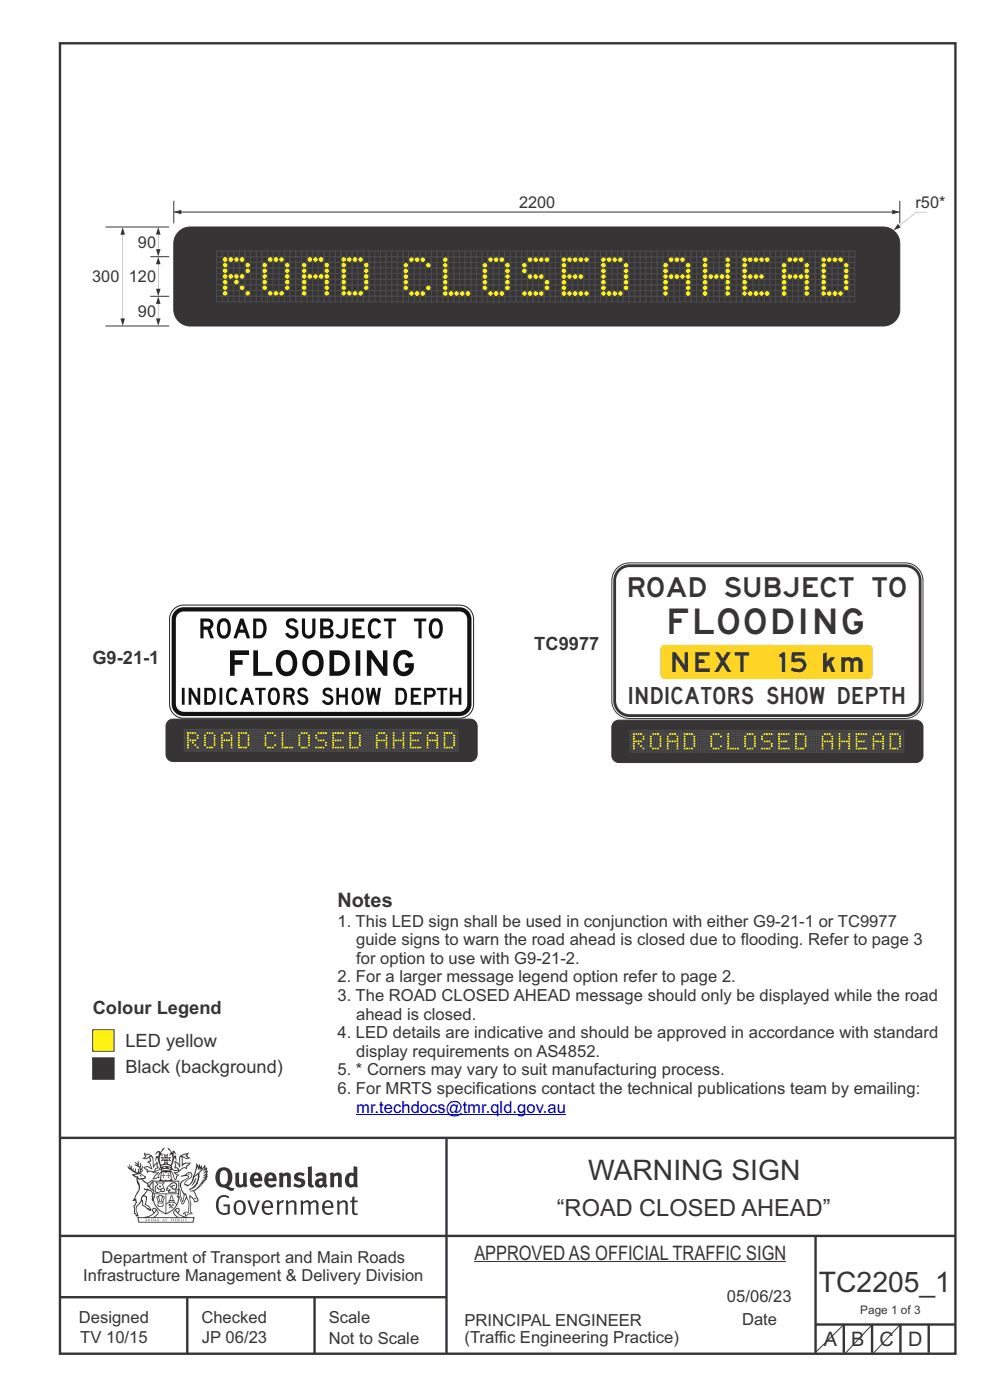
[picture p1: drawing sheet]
<svg xmlns="http://www.w3.org/2000/svg" width="210mm" height="297mm" viewBox="0 0 210 297" stroke-linecap="round" stroke-linejoin="round" font-family="sans-serif">
<defs><g id="words">
<g font-size="6" fill="#373435">
<text x="124.7" y="250.4">WARNING SIGN</text>
<text x="173.7" y="274.2">TC2205_1</text>
</g>
<text font-size="5.4" fill="#373435" x="142" y="134.6">FLOODING</text>
<text font-size="5" fill="#373435" x="118.1" y="258">“ROAD CLOSED AHEAD”</text>
<g font-size="4.2" fill="#373435">
<text x="133.4" y="126.6">ROAD</text>
<text x="153.8" y="126.6">SUBJECT</text>
<text x="185.1" y="126.6">TO</text>
<text x="142.6" y="142.5">NEXT</text>
<text x="165.3" y="142.5">15</text>
<text x="71.6" y="192.5">Notes</text>
<text x="100.6" y="267.2">APPROVED AS OFFICIAL TRAFFIC SIGN</text>
<text x="174.7" y="285.6">A</text>
<text x="180.5" y="285.6">B</text>
<text x="186.5" y="285.5">C</text>
<text x="192.6" y="285.5">D</text>
</g>
<g font-size="3.9" fill="#373435">
<text x="113.3" y="138">TC9977</text>
<text x="19.6" y="140.9">G9-21-1</text>
<text x="19.7" y="215.2">Colour Legend</text>
<text x="26.6" y="227.7">Black (background)</text>
<text x="26.6" y="222.1">LED yellow</text>
</g>
<text font-size="3.6" fill="#373435" x="133.5" y="149.4">INDICATORS SHOW DEPTH</text>
<g font-size="3.5" fill="#373435">
<text x="110.1" y="44.1">2200</text>
<text x="194.2" y="44.2">r50*</text>
<text x="29.3" y="52.5">90</text>
<text x="19.6" y="59.9">300</text>
<text x="27.3" y="59.9">120</text>
<text x="29.3" y="67.2">90</text>
<text x="71.6" y="196.6">1. This LED sign shall be used in conjunction with either G9-21-1 or TC9977</text>
<text x="75.5" y="200.5">guide signs to warn the road ahead is closed due to flooding. Refer to page 3</text>
<text x="71.6" y="208.4">2. For a larger message legend option refer to page 2.</text>
<text x="75.5" y="204.5">for option to use with G9-21-2.</text>
<text x="71.6" y="212.4">3. The ROAD CLOSED AHEAD message should only be displayed while the road</text>
<text x="71.6" y="220.2">4. LED details are indicative and should be approved in accordance with standard</text>
<text x="75.5" y="216.3">ahead is closed.</text>
<text x="75.5" y="224.2">display requirements on AS4852.</text>
<text x="71.6" y="228.1">5. * Corners may vary to suit manufacturing process.</text>
<text x="71.6" y="232.1">6. For MRTS specifications contact the technical publications team by emailing:</text>
<text x="21.6" y="267.9">Department of Transport and Main Roads</text>
<text x="17.7" y="271.8">Infrastructure Management &amp; Delivery Division</text>
<text x="16.7" y="280.6">Designed</text>
<text x="42.7" y="280.6">Checked</text>
<text x="69.7" y="280.6">Scale</text>
<text x="98.5" y="281.3">PRINCIPAL ENGINEER</text>
<text x="154.2" y="276.2">05/06/23</text>
<text x="157.4" y="281.2">Date</text>
<text x="17" y="284.8">TV 10/15</text>
<text x="42.8" y="284.8">JP 06/23</text>
<text x="69.7" y="285.2">Not to Scale</text>
<text x="98.5" y="284.8">(Traffic Engineering Practice)</text>
</g>
<text font-size="3.5" fill="#0000c4" x="75.5" y="236">mr.techdocs@tmr.qld.gov.au</text>
<text font-size="3.2" fill="#373435" x="174.6" y="142.5">km</text>
<text font-size="2.5" fill="#373435" x="182.5" y="278.7">Page 1 of 3</text>
</g></defs>
<g fill="none" stroke="#373435" stroke-width=".51">
<path d="M12.7 9.2h190v278h-190zM12.7 241.4h190M94.7 241.4v45.8M12.7 275.2h82M12.7 262.2h190.1M39.7 275.2v12M66.7 275.2v12M173 262.1v24.9M173 281h29.6M179 281v6M185 281v6M191 281v6"/>
<path d="M197 281v6"/>
</g>
<g fill="#373435">
<path d="M47 248.4a2.55 2.55 0 0 0 0 2.7l.3 .2a.81 .81 0 0 0 1-1v-.5a1.04 1.04 0 0 0-1.1-1.5zM46.3 248.1a1.82 1.82 0 0 1 2.1-.2 1.82 1.82 0 0 1 .9 1.8 2.29 2.29 0 0 1-.8 2l.7 .3h.5l-.2 .6a2.87 2.87 0 0 1-2-.7 2.12 2.12 0 0 1-1.7-3.1z" fill-rule="evenodd"/>
<path d="M49.9 248.9l.8-.2v2a.46 .46 0 0 0 .3 .6 .46 .46 0 0 0 .6-.3v-2.1l.7-.2v2.4l.2 .5-.5 .3-.3-.3a1.02 1.02 0 0 1-1.2 .3 1.02 1.02 0 0 1-.6-1.1z" fill-rule="evenodd"/>
<path d="M54 249.5l-.1 .5h.9a.49 .49 0 0 0-.2-.6 .49 .49 0 0 0-.6 .1zM53.4 249.1a1.34 1.34 0 0 1 1.6-.2 1.34 1.34 0 0 1 .6 1.5v.2h-1.7a.77 .77 0 0 0 .5 .8 .77 .77 0 0 0 .9-.4l.3 .5a1.59 1.59 0 0 1-2 .2 1.59 1.59 0 0 1-.5-2.1z" fill-rule="evenodd"/>
<path d="M57 249.5l-.1 .5h1a.49 .49 0 0 0-.2-.6 .49 .49 0 0 0-.7 .1zM56.4 249.1a1.34 1.34 0 0 1 1.6-.2 1.34 1.34 0 0 1 .7 1.5v.2h-1.8a.77 .77 0 0 0 .5 .8 .77 .77 0 0 0 .9-.4l.4 .5a1.59 1.59 0 0 1-2.1 .2 1.59 1.59 0 0 1-.5-2.1z" fill-rule="evenodd"/>
<path d="M59.2 248.9l.7-.2 .1 .4a.95 .95 0 0 1 1-.3 .95 .95 0 0 1 .7 .8v2.3h-.8v-2.3a.46 .46 0 0 0-.8 .1v2.2h-.8z" fill-rule="evenodd"/>
<path d="M62.6 249.1a1.75 1.75 0 0 1 2-.1l-.2 .5-.6-.2a.43 .43 0 0 0-.6 .3l.4 .3a1.04 1.04 0 0 1 1.2 1.1 1.04 1.04 0 0 1-1.4 1l-1.2-.4 .3-.6 1 .4 .4-.4a.88 .88 0 0 0-1-.5l-.4-.2-.1-.4z" fill-rule="evenodd"/>
<path d="M65.3 247.6l.8-.2 .1 3.8 .3 .2 .1 .4a.88 .88 0 0 1-1 0 .88 .88 0 0 1-.3-1z" fill-rule="evenodd"/>
<path d="M67.8 250.6a.43 .43 0 0 0-.1 .7 .43 .43 0 0 0 .7-.1v-.7zM66.8 249.1a1.7 1.7 0 0 1 2.4 .1v1.9l.3 .4-.4 .5-.5-.4a1.03 1.03 0 0 1-1.7-.1 1.03 1.03 0 0 1 .8-1.5h.7v-.4a.8 .8 0 0 0-1.2 .1z" fill-rule="evenodd"/>
<path d="M70 248.9l.7-.2 .1 .4a.95 .95 0 0 1 1-.3 .95 .95 0 0 1 .7 .8v2.3h-.8v-2.3a.46 .46 0 0 0-.8 .1v2.2h-.8z" fill-rule="evenodd"/>
<path d="M74.3 249.5a1.48 1.48 0 0 0 0 1.7h.5l.2-.1v-1.5l-.3-.2zM75 247.4l.8 .1 .1 4.4h-.7l-.1-.2a1.26 1.26 0 0 1-1.4 0 1.26 1.26 0 0 1-.5-1.3 1.29 1.29 0 0 1 .4-1.4 1.29 1.29 0 0 1 1.4-.1z" fill-rule="evenodd"/>
<path d="M46.4 253.9a1.72 1.72 0 0 1 2.3 0l-.3 .3a1.24 1.24 0 0 0-1.4-.2 1.24 1.24 0 0 0-.6 1.4 1.49 1.49 0 0 0 1.2 1.9l.7-.1v-1.3h-.8l-.1-.4h1.3v1.9a1.93 1.93 0 0 1-2.2 0 1.93 1.93 0 0 1-.7-2.2l.2-.8z" fill-rule="evenodd"/>
<path d="M50.4 255.1a1.65 1.65 0 0 0 .2 2.2 .99 .99 0 0 0 1-1.4 .78 .78 0 0 0-.4-.8 .78 .78 0 0 0-.8 0zM50 254.9a1.33 1.33 0 0 1 1.6-.1 1.33 1.33 0 0 1 .5 1.4 1.31 1.31 0 0 1-1.3 1.6 1.31 1.31 0 0 1-1.2-1.6v-.6z" fill-rule="evenodd"/>
<path d="M52.5 254.7l.4-.1 .9 2.6 .8-2.5h.5l-1.1 3h-.5z" fill-rule="evenodd"/>
<path d="M56.3 255.2l-.2 .7h1.3a.7 .7 0 0 0-.3-.8 .7 .7 0 0 0-.8 .1zM55.9 255a1.22 1.22 0 0 1 1.5-.2 1.22 1.22 0 0 1 .5 1.5h-1.8a.93 .93 0 0 0 .5 1 .93 .93 0 0 0 1.1-.2l.2 .3a1.43 1.43 0 0 1-1.8 .1 1.43 1.43 0 0 1-.6-1.7z" fill-rule="evenodd"/>
<path d="M58.7 254.7l.4-.1 .1 .5 .4-.4 .6-.1-.2 .5a.66 .66 0 0 0-.8 .7v1.9h-.4z" fill-rule="evenodd"/>
<path d="M60.6 254.7l.4-.1 .1 .5a.94 .94 0 0 1 1-.5 .94 .94 0 0 1 .8 .8v2.3h-.5l-.1-2.5a.81 .81 0 0 0-1.2 .3v2.2h-.4z" fill-rule="evenodd"/>
<path d="M63.7 254.7l.5-.1 .1 .5 .4-.3a.78 .78 0 0 1 1.1 .3 .9 .9 0 0 1 1-.5 .9 .9 0 0 1 .8 .8v2.3h-.5l-.1-2.5a.67 .67 0 0 0-1.1 .3v2.2h-.5v-2.4l-.4-.3-.7 .4v2.3h-.5z" fill-rule="evenodd"/>
<path d="M69 255.2l-.1 .7h1.3a.7 .7 0 0 0-.3-.8 .7 .7 0 0 0-.9 .1zM68.7 255a1.22 1.22 0 0 1 1.5-.2 1.22 1.22 0 0 1 .5 1.5h-1.8a.93 .93 0 0 0 .4 1 .93 .93 0 0 0 1.2-.2l.1 .3a1.44 1.44 0 0 1-1.7 .1 1.44 1.44 0 0 1-.6-1.7z" fill-rule="evenodd"/>
<path d="M71.4 254.7l.5-.1 .1 .5a.94 .94 0 0 1 1-.5 .94 .94 0 0 1 .8 .8v2.3h-.5l-.1-2.5a.81 .81 0 0 0-1.2 .3v2.2h-.4z" fill-rule="evenodd"/>
<path d="M74.7 253.9l.5-.1v.9h.7l-.1 .3h-.6v2.2l.1 .2h.5l.1 .3a.75 .75 0 0 1-1.2-.6v-2.1h-.4v-.3h.4z" fill-rule="evenodd"/>
<path d="M30.8 244.9l1.1 .3-.9 .5h-.4l.6-.5zM31.8 245.4h.2a2.44 2.44 0 0 1 .4 1.9l.1 .5 .7-1-.1 .6 .3 .3a.57 .57 0 0 0-.6 .7l-1-.1-.5 .2 .2-.5-.8-.3 .7-.1 .9 .5 .1-.1-.6-1.3-.2-.2h.5zM30.7 244.4l-.1 .5 .2 .4-.6 .4a1.04 1.04 0 0 0 1.4-.1l.2 .6-.3 .1-.2 .4a.94 .94 0 0 1 .8 1.1l-.2-.1a1.16 1.16 0 0 0-1.5-.1l.3 .4 .4 .2 .1 .5 .2 .1 .1-.2a.94 .94 0 0 1 1.1 .2l.8 .1-1.2 1.2a1.13 1.13 0 0 0 1.2-.2l.4-.1-.1-.4 .5-.8a.83 .83 0 0 0-.6 1.1l-.3-.1-.7 .4 1.1-1.4-.5 .1-.5-.1 1.3-.5-.1-.1-.9 .4v-.3l.2-.2 .3 .1 .1-.3-.2-.4v-.6l-.1-.4-.7 1v-.7a1.42 1.42 0 0 0-1.6-1.8z" fill-rule="evenodd"/>
<path d="M38.5 245.2l.5-.2 .7-.1-.6 .3 .8 .5h-.3zM38.3 245.5l.2-.1 .1 2a1.69 1.69 0 0 1 1.6-.6l-.8 .5 .1 .5a1.1 1.1 0 0 0-1.5 .6l-.1-.5-.2-.2h-.5l.3-.4-.3-.7a1.42 1.42 0 0 1 .8 1.1l.2-.1zM37.1 246.2l.1 1-.2 .3 .1 .4h.5l.1 .2a.96 .96 0 0 1-1.1-.1l-.1 .1a1.06 1.06 0 0 0 1.3 .2v.1a.72 .72 0 0 1-1 .2l.3 .5 .6 .2-.4 .2-.1 .6-.2-.3-.4-1.1-.4-.4 .4 .9a1.54 1.54 0 0 0 .7 1.2l.2-.3a.58 .58 0 0 1 .4-.8l.2-.1h-.3l-.5-.3 .9-.5a.93 .93 0 0 1 1.2-.5v.2l.2-.2 .1-.5a.99 .99 0 0 0 .7-.8l-1.3 .1-.3 .2-.1-1.4 .9 .4 .9-.3h-.4l-.5-.4 .4-.7-.6 .2a1.46 1.46 0 0 0-1.4 2.1v.4l-.2-.4z" fill-rule="evenodd"/>
<path d="M35.6 248.9l.2 .1-.1 .3 .4 .1h-.4v.6l-.1-.6h-.3l.3-.1z" fill-rule="evenodd"/>
<path d="M34.6 248.9l.2 .1v.3l.3 .1h-.3l-.1 .6v-.6h-.4l.4-.1z" fill-rule="evenodd"/>
<path d="M34.3 248.8a.57 .57 0 0 1 .9 .2 .57 .57 0 0 1 .9-.2l.2 1.4h-.2a.57 .57 0 0 1-.9 0 .69 .69 0 0 1-1.1 0zM34.2 248.1l-.3 2.1-.2 .4h3l-.2-.4-.3-2.1h-.2v.2l-.8-.1-.8 .1v-.2z" fill-rule="evenodd"/>
<path d="M34.2 252.4a.3 .3 0 0 0 .6 0 .3 .3 0 0 0-.6 0zM33.3 250.9l.3 .3-.3 .4a.79 .79 0 0 0 0 1.3l.8-.2-.1-.3a.55 .55 0 0 1-.7-.6l.1-.1 .2 .3 .3 .2 .8-.2-.4-.7 .4-.4-.7 .2zM33 250.7l1.1 .2 .9-.2-.4 .6 .4 1.2a.56 .56 0 0 1-.8 .3l-.2 .1a.73 .73 0 0 1-.9 .1 .73 .73 0 0 1-.3-1v-.4l.6-.4z" fill-rule="evenodd"/>
<path d="M35.6 251.8l.7-.4a.58 .58 0 0 1 1-.1 .58 .58 0 0 1-.4 .9l-.3-.3a.43 .43 0 0 1 .6-.4 .57 .57 0 0 0-.8 .2l-.2-.1-.3 .1 .4 .2a.55 .55 0 0 0 .9 .4v.5h-1.3l.3-.4-.1-.1-.6 .1 .2-.3-.2-.1zM35.4 251.8l-.1 .2a.39 .39 0 0 0 .2 .6h.3l-.2 .4h1.9l-.1-.8a.86 .86 0 0 0-.1-1.3 .86 .86 0 0 0-1.3 .4z" fill-rule="evenodd"/>
<path d="M36 254.8h.8v.2h-.8zM36.4 253.8l.2 .8h-.4zM36.4 253.5l-.3 .5-.1 .6h-.2v.4l-.7 .4 .2 .1a1.48 1.48 0 0 1 2.1 .2l.2-.1-.6-.5v-.5h-.2l-.1-.6z" fill-rule="evenodd"/>
<path d="M35.8 255.4l.4 .1 .1 .3 .3-.2-.2-.2a.38 .38 0 0 1 .5 .5l-.2-.2-.3 .2 .3 .2-.3 .3-.1-.4-.4 .4-.1-.2 .4-.3-.1-.1-.2 .1z" fill-rule="evenodd"/>
<path d="M34.5 254h.2v.2l-.2 .6h-.2zM33.6 255.3h.9v.2a.55 .55 0 0 1-.8 .4v-.2l-.2-.1zM33.4 254h.2l.2 .8h-.2zM33.6 255l.8-.1 .1 .2h-.8zM33.8 253.7h.5l-.2 1.1h-.1zM33.3 253.8l-.1 .3 .3 1.1a.48 .48 0 0 0-.1 .6 .48 .48 0 0 0 .5 .2h.5a.49 .49 0 0 0 .2-.8l.3-1.1-.1-.3a1.42 1.42 0 0 0-1.5 0z" fill-rule="evenodd"/>
<path d="M33.7 251.5l.4 .1 .1 .3h-.3z" fill-rule="evenodd"/>
<path d="M41.3 250.1l.3-.2-.2 .8-.6 .8h-.2l.5-.7z" fill-rule="evenodd"/>
<path d="M39.7 249l.3-.2 .5 .2a.88 .88 0 0 1-.6 1.1 1.22 1.22 0 0 0-.8 1.3l.5 .2a.72 .72 0 0 0 .9-.4l.5-.8 .2-.6 .8-.6v.2a2.85 2.85 0 0 1-2 2.9l.1 .1a2.13 2.13 0 0 0 1.9-1.5v-.3a2.01 2.01 0 0 0 .3-1.7l1.1-1.3-.4 1 .7-.5-.7 1 .8-.4-.8 .8 .7-.2-.9 .6 .8-.1-.8 .4h.7l-.8 .3 .3 .2h-.4l.2 .3h-.4l.2 .3h-.4l.1 .2h-.1a2.16 2.16 0 0 1-2 1.1l.1 .2 .4-.1a.76 .76 0 0 1 .7 .8l.5 1.2-.6 .2a1.45 1.45 0 0 0-1.1-1.3l.2 1.8-.1 1.8 .4 .3a1.07 1.07 0 0 0-1.2 .4v-.3l-.5-.2a.87 .87 0 0 1 1.1-.1v-.7a4.4 4.4 0 0 0-.6-3.1l-.1-.3h-.2a2.16 2.16 0 0 1-.7-2.2l.3-.4 1.2-.7a.55 .55 0 0 0-.4-.8zM37.8 252.4a.76 .76 0 0 1 .3 1.1l.6 1.6 .4-1.7 .2 .1a.61 .61 0 0 1-.1 .9l-.3 .8-.2 .1-.7-1.6-.3 .1a1.18 1.18 0 0 0 .1-1.4zM41.8 247.5l.2 .7 .3-.5v.6l.4-.5a1.9 1.9 0 0 1-1.2 1.4l-.3 .3zM38.2 249.6l1.4-.2 .2 .2v.3l-.5 .2a1.26 1.26 0 0 0-.9 1.9l.2 .7a1.84 1.84 0 0 1 .1 2.1l-.4-1.4a.96 .96 0 0 0-.4-1.2l-.4 .2a.78 .78 0 0 1 0 1.3l.1 .3h.4l.4 1.1a.38 .38 0 0 0 .2 .4 .38 .38 0 0 0 .4-.1l.6-1.2a2.94 2.94 0 0 1 .4 2.5l-.1 .4h-.8l-.3 .4v.2l.4-.1 .1 .4 .2 .1a1.02 1.02 0 0 1 1.3-.5v-.4l-.3-.1 .1-1.8-.3-1.3h.1a1.14 1.14 0 0 1 .8 1 .63 .63 0 0 0 .8-.2 .63 .63 0 0 0-.2-.9l-.6-1.2 .9-.6 .2-.4h.3l-.1-.2h.4l-.1-.3h.3l-.1-.3 .5-.1-.2-.2 .6-.4v-.2h-.2l.4-.5h-.3l.3-.5-.4 .1 .4-.5v-.3l-.3 .2 .2-.7-.1-.2-.4 .3v-.8l-.6 .8-.2-.8-.2 .5-.3-.7-.1 .6-.5-.8-.1 1.4-.6 1.8a1.81 1.81 0 0 1-1 1.5l-.6-.2a1.75 1.75 0 0 1 1.1-1.2 .75 .75 0 0 0 .1-1.3 .75 .75 0 0 0-1.2 .4z" fill-rule="evenodd"/>
<path d="M41.2 254.1h.3l.2 .2-.4 .1z" fill-rule="evenodd"/>
<path d="M29.4 258.4h11.6l-.1 .8h-11.4zM31.3 258.2l.5-.1a2.48 2.48 0 0 0 1.4-1.3l.3 .5-.5 .6-.5 .3zM32.5 256.6l.3-.2 .2 .1-.3 .7zM37.2 256.8a2.65 2.65 0 0 0 1.8 1.4h-1.1l-.5-.3-.5-.6zM37.4 256.5l.2-.1 .3 .2-.3 .6zM29.2 258.2l.1 1.2h11.8l.2-1.1-.2-.1a4.1 4.1 0 0 1-3.3-.9l.3-.4-.1-.6a1.06 1.06 0 0 0-1.3 1l.2 .4 .6 .5h-4.7l.3-.1a.84 .84 0 0 0 .6-.8 .84 .84 0 0 0-.5-.8l-.3-.2h-.5l-.1 .6 .3 .4a4.2 4.2 0 0 1-3.4 .9z" fill-rule="evenodd"/>
<path d="M31 258.7l.1 .2h-.2zM31 258.5l-.3 .6 .4-.2 .2 .2z" fill-rule="evenodd"/>
<path d="M31.3 258.6h.3v.4a.25 .25 0 0 0 .2-.1 .25 .25 0 0 0-.1-.3h.1a.29 .29 0 0 1 0 .4 .29 .29 0 0 1-.4 0 .29 .29 0 0 1 0-.4z" fill-rule="evenodd"/>
<path d="M32.2 258.6a.22 .22 0 0 1 .3 .2 .22 .22 0 0 1-.3 .2zM32 258.6l.1 .4a.33 .33 0 0 0 .4 0 .33 .33 0 0 0 0-.4 .33 .33 0 0 0-.5 0z" fill-rule="evenodd"/>
<path d="M32.9 258.7l.1 .2h-.2zM32.9 258.5l-.2 .6 .3-.2 .2 .2z" fill-rule="evenodd"/>
<path d="M33.3 258.6h.2l.1 .1 .2-.1-.2 .2 .2 .3-.3-.3-.1 .3h-.1l.2-.3z" fill-rule="evenodd"/>
<path d="M34.7 258.7l.1 .2h-.2zM34.7 258.5l-.3 .6 .4-.2 .2 .2z" fill-rule="evenodd"/>
<path d="M35 258.5h.5l-.2 .1v.5h-.2l.1-.5z" fill-rule="evenodd"/>
<path d="M36.2 258.6l.3-.1-.1 .1v.2h.1h-.1v.3h-.2z" fill-rule="evenodd"/>
<path d="M36.7 258.6h.2v.5h-.2z" fill-rule="evenodd"/>
<path d="M37.3 258.6a.22 .22 0 0 1 .3 .2 .22 .22 0 0 1-.3 .2zM37.1 258.6v.4a.33 .33 0 0 0 .5 0 .33 .33 0 0 0 0-.4 .33 .33 0 0 0-.5 0z" fill-rule="evenodd"/>
<path d="M37.8 258.6l.4-.1-.2 .1v.2h.1h-.1v.2l.2 .1h-.4z" fill-rule="evenodd"/>
<path d="M38.4 258.6h.2l-.1 .4 .2 .1h-.3z" fill-rule="evenodd"/>
<path d="M38.9 258.6h.2v.5h-.2z" fill-rule="evenodd"/>
<path d="M39.3 258.6h.2h-.1l.2 .3-.2 .2-.1-.1v-.1l.2 .1z" fill-rule="evenodd"/>
<path d="M34.2 247.4a1.51 1.51 0 0 1 2 .2 2.67 2.67 0 0 0-2.1 0zM35.7 247.6l.4 .1 .1 .3-.4-.1zM34.6 247.6h.5l.1 .2h-.4zM34 247.8l.3 .2h-.3zM34.9 246.9l.3-.2 .3 .2zM34.9 245.6l.2 .1v.3h-.2zM35 245.1l.2 .2 .2-.2-.1 .3h-.2zM35.1 246.3h.2l.1 .4-.2-.2-.2 .2zM35.3 245.7l.2-.1v.4h-.2zM34.4 245.7h.3l.1 .3-.4 .1 .2-.2zM35.7 245.7h.3l-.2 .2 .2 .2-.4-.1zM32.7 244.9l1-.5-.1 1-.2-.2-.3 .2-.3 1.1 .5-1 .3 .9a1.84 1.84 0 0 1 .2 1.7l.4 .1a2.48 2.48 0 0 1 2.2 0l.2-.2-.2-.7 .7-1.8 .4 .7-.2-1-.2-.1-.2 .3v-.9l.6 .4-.6-.8-.3 .1-.1 .4-.5-.9-.5-.3 .2 .5 .6 .5-.5 .8 .4-.4a2.06 2.06 0 0 1 0 2.3l-.5-.2-.2-.6 .1-.1 .8 .2-.4-.5 .4-.5-.7 .2-.2-.2 .2-.7-.5 .4-.5-.4 .2 .7-.2 .2-.7-.2 .4 .5-.4 .5 .8-.2 .1 .1-.2 .6-.5 .2a2.02 2.02 0 0 1 0-2.2l.3 .5-.1-.7-.3-.1 .8-1.2-.4 .3-.5 .8-.2-.3a.8 .8 0 0 0-.8 .5z" fill-rule="evenodd"/>
<path d="M29.2 250.1l.3 .1a.61 .61 0 0 1 .8 .4l.3 .2a.8 .8 0 0 1 .6 1l.4 .1 .5 .5a1 1 0 0 1 .5 1.1l-.1 .7v-.5h-.1a.96 .96 0 0 0-.8-1.3l-.2-.2h-.7l-.1-.1-.1 .1 .1 .3h.6l-1.2 1.3-.2 1-.4 .6a1.33 1.33 0 0 0-.5 1.8l.2 .5a1.26 1.26 0 0 1-.5-1.5l-.1-.3a1.56 1.56 0 0 0 .4-1.7l-.3 .2 .2-.5a3.2 3.2 0 0 0 .7-3zM30.4 253.9h.4a2.06 2.06 0 0 1-.1 1.6l.7 .5 .4 .4-.6-.1-.8-.6-.1-.9a.51 .51 0 0 1 .1-.9zM28.6 249.3a1.52 1.52 0 0 1 2.1 .5l-1.1 .2-.2-.1-.1-.4h-.5zM27.5 247v.8l-.3-.4h-.1a3.1 3.1 0 0 0 1.9 1.6l-1 .1 .5 .6 .5 .1 .1 1.1a1.84 1.84 0 0 1-.3 2.5l-.4 .9-.3 .4 .2 .1 .4-.1 .1 .4-.2 .5-.3 .2 .1 1.7h.2l.3 .5 .1 .1 .4-.1-.1-.5a1.3 1.3 0 0 1-.1-1.7l.9-1 .1 1.1 .6 .2 .5 .5 .1-.1 .2 .3h.5a1.85 1.85 0 0 0-1.2-1.4l.1-.3a1.39 1.39 0 0 0 0-1.4l-.5-.1 .5-.5a.66 .66 0 0 1 .9-.4 .66 .66 0 0 1 .3 .9l-.1 .4 .2-.1v.2l-.1 .3 .2 .5 .1-.3a2.24 2.24 0 0 0 .1-2.2 .73 .73 0 0 1-.7-.7 .73 .73 0 0 1 .6-.7v-.2a.94 .94 0 0 0-.9 .8 .48 .48 0 0 1-.1-.6 .48 .48 0 0 1 .5-.2l.5-.3a.51 .51 0 0 0-.8 .2l-.5 .2-1-.8h.6l.2-.5-1.2-.7 .5-.5v-.3l-.5 .4 .1-.2a.69 .69 0 0 0 .2-1v.4l-.2 .3v-1.1l-.3-.2 .1 .6-.1 .2-.4-1.3v.7l-.6-.4 .5 .7-.6-.2 .3 .3a1 1 0 0 1 .7 1.4l-.2-.8v.9l-.5-.2v-.8l-.2 .7-.2-.1-.1-.6-.2 .4-.2-.2 .1-.7-.2 .5z" fill-rule="evenodd"/>
<path d="M29.6 249.4l.2-.1 .3 .2z" fill-rule="evenodd"/>
<path d="M32.4 250.5h5.6v2l-.2-.1v-1.7h-5.2v2.5h5.2v-.8l.1 .2-.1 1.1v-.3h-2.5v4a4.1 4.1 0 0 0 2.6-3.6l.1-.1a4 4 0 0 1-2.8 3.9 4.2 4.2 0 0 1-2.8-4.7l.1 1.2 .1-.1a3.8 3.8 0 0 0 2.5 3.4v-4h-2.5l-.2-.9z" fill-rule="evenodd"/>
<circle cx="40" cy="249.1" r=".17"/>
</g>
<path d="M75.5 236.4h44.5" fill="none" stroke="#0000c4" stroke-width=".21"/>
<path d="M19.7 224.4h4.5v4.6h-4.5z" fill-rule="evenodd" fill="#373435" stroke="#373435" stroke-width=".21"/>
<path d="M19.7 218.5h4.5v4.5h-4.5z" fill-rule="evenodd" fill="#fff212" stroke="#373435" stroke-width=".21"/>
<path d="M36.9 45h154" fill="none" stroke="#373435" stroke-width=".21"/>
<g fill="#373435">
<path d="M36.9 45l1.6-.5v1z"/>
<path d="M189.3 44.5l1.5 .5-1.5 .5z"/>
</g>
<path d="M36.9 42.6v4.8" fill="none" stroke="#373435" stroke-width=".21"/>
<g fill="#373435">
<path d="M33.6 54.5l.5 1.6h-1zM33.5 56l.1 5.3zM33.1 61.3h1l-.5 1.5z"/>
<path d="M33.1 52.9h1l-.5 1.5zM33.5 49.7l.1 3.2zM33.6 48.2l.5 1.6h-1z"/>
</g>
<path d="M22.4 48.2h13.5M190.9 42.6v4.8M22.4 69.2h13.5" fill="none" stroke="#373435" stroke-width=".21"/>
<path d="M25.5 67.6h1l-.5 1.5zM26 49.7l.1 17.9zM26 48.2l.5 1.6h-1z" fill="#373435"/>
<path d="M31.9 62.9h4" fill="none" stroke="#373435" stroke-width=".21"/>
<path d="M33.1 67.6h1l-.5 1.5zM33.5 64.4l.1 3.2zM33.6 62.9l.5 1.6h-1z" fill="#373435"/>
<path d="M31.9 54.5h4" fill="none" stroke="#373435" stroke-width=".21"/>
<path d="M194.4 45h2.2zM190.7 47.9l3.7-2.9zM190.5 47.5l.6 .8-1.6 .6z" fill="#373435"/>
<path d="M37.9 49.2a3.5 3.5 0 0 1 2.5-1h147a3.5 3.5 0 0 1 3.5 3.5v14a3.5 3.5 0 0 1-3.5 3.5h-147a3.5 3.5 0 0 1-3.5-3.5v-14a3.5 3.5 0 0 1 1-2.5z" fill-rule="evenodd" fill="#373435" stroke="#373435" stroke-width=".21"/>
<g fill="#373435" stroke="#4b4b4d" stroke-width=".21">
<path d="M85.5 54.5h1.2v1.2h-1.2z" fill-rule="evenodd"/>
<path d="M85.5 55.7h1.2v1.2h-1.2z" fill-rule="evenodd"/>
<path d="M85.5 56.9h1.2v1.2h-1.2z" fill-rule="evenodd"/>
<path d="M85.5 58.1h1.2v1.2h-1.2z" fill-rule="evenodd"/>
<path d="M85.5 59.3h1.2v1.2h-1.2z" fill-rule="evenodd"/>
<path d="M85.5 60.5h1.2v1.2h-1.2z" fill-rule="evenodd"/>
<path d="M85.5 61.7h1.2v1.2h-1.2z" fill-rule="evenodd"/>
<path d="M86.7 54.5h1.2v1.2h-1.2z" fill-rule="evenodd"/>
<path d="M86.7 55.7h1.2v1.2h-1.2z" fill-rule="evenodd"/>
<path d="M86.7 56.9h1.2v1.2h-1.2z" fill-rule="evenodd"/>
<path d="M86.7 58.1h1.2v1.2h-1.2z" fill-rule="evenodd"/>
<path d="M86.7 59.3h1.2v1.2h-1.2z" fill-rule="evenodd"/>
<path d="M86.7 60.5h1.2v1.2h-1.2z" fill-rule="evenodd"/>
<path d="M86.7 61.7h1.2v1.2h-1.2z" fill-rule="evenodd"/>
<path d="M87.9 54.5h1.2v1.2h-1.2z" fill-rule="evenodd"/>
<path d="M87.9 55.7h1.2v1.2h-1.2z" fill-rule="evenodd"/>
<path d="M87.9 56.9h1.2v1.2h-1.2z" fill-rule="evenodd"/>
<path d="M87.9 58.1h1.2v1.2h-1.2z" fill-rule="evenodd"/>
<path d="M87.9 59.3h1.2v1.2h-1.2z" fill-rule="evenodd"/>
<path d="M87.9 60.5h1.2v1.2h-1.2z" fill-rule="evenodd"/>
<path d="M87.9 61.7h1.2v1.2h-1.2z" fill-rule="evenodd"/>
<path d="M89.1 54.5h1.2v1.2h-1.2z" fill-rule="evenodd"/>
<path d="M89.1 55.7h1.2v1.2h-1.2z" fill-rule="evenodd"/>
<path d="M89.1 56.9h1.2v1.2h-1.2z" fill-rule="evenodd"/>
<path d="M89.1 58.1h1.2v1.2h-1.2z" fill-rule="evenodd"/>
<path d="M89.1 59.3h1.2v1.2h-1.2z" fill-rule="evenodd"/>
<path d="M89.1 60.5h1.2v1.2h-1.2z" fill-rule="evenodd"/>
<path d="M89.1 61.7h1.2v1.2h-1.2z" fill-rule="evenodd"/>
<path d="M90.3 54.5h1.2v1.2h-1.2z" fill-rule="evenodd"/>
<path d="M84.3 54.5h1.2v1.2h-1.2z" fill-rule="evenodd"/>
<path d="M91.5 54.5h1.2v1.2h-1.2z" fill-rule="evenodd"/>
<path d="M84.3 55.7h1.2v1.2h-1.2z" fill-rule="evenodd"/>
<path d="M91.5 55.7h1.2v1.2h-1.2z" fill-rule="evenodd"/>
<path d="M84.3 56.9h1.2v1.2h-1.2z" fill-rule="evenodd"/>
<path d="M91.5 56.9h1.2v1.2h-1.2z" fill-rule="evenodd"/>
<path d="M84.3 58.1h1.2v1.2h-1.2z" fill-rule="evenodd"/>
<path d="M91.5 58.1h1.2v1.2h-1.2z" fill-rule="evenodd"/>
<path d="M84.3 59.3h1.2v1.2h-1.2z" fill-rule="evenodd"/>
<path d="M91.5 59.3h1.2v1.2h-1.2z" fill-rule="evenodd"/>
<path d="M84.3 60.5h1.2v1.2h-1.2z" fill-rule="evenodd"/>
<path d="M91.5 60.5h1.2v1.2h-1.2z" fill-rule="evenodd"/>
<path d="M84.3 61.7h1.2v1.2h-1.2z" fill-rule="evenodd"/>
<path d="M91.5 61.7h1.2v1.2h-1.2z" fill-rule="evenodd"/>
<path d="M84.3 62.9h1.2v1.2h-1.2z" fill-rule="evenodd"/>
<path d="M91.5 62.9h1.2v1.2h-1.2z" fill-rule="evenodd"/>
<path d="M85.5 62.9h1.2v1.2h-1.2z" fill-rule="evenodd"/>
<path d="M86.7 62.9h1.2v1.2h-1.2z" fill-rule="evenodd"/>
<path d="M87.9 62.9h1.2v1.2h-1.2z" fill-rule="evenodd"/>
<path d="M89.1 62.9h1.2v1.2h-1.2z" fill-rule="evenodd"/>
<path d="M90.3 62.9h1.2v1.2h-1.2z" fill-rule="evenodd"/>
<path d="M90.3 55.7h1.2v1.2h-1.2z" fill-rule="evenodd"/>
<path d="M90.3 56.9h1.2v1.2h-1.2z" fill-rule="evenodd"/>
<path d="M90.3 58.1h1.2v1.2h-1.2z" fill-rule="evenodd"/>
<path d="M90.3 59.3h1.2v1.2h-1.2z" fill-rule="evenodd"/>
<path d="M90.3 60.5h1.2v1.2h-1.2z" fill-rule="evenodd"/>
<path d="M90.3 61.7h1.2v1.2h-1.2z" fill-rule="evenodd"/>
<path d="M84.3 53.3h1.2v1.2h-1.2z" fill-rule="evenodd"/>
<path d="M91.5 53.3h1.2v1.2h-1.2z" fill-rule="evenodd"/>
<path d="M85.5 53.3h1.2v1.2h-1.2z" fill-rule="evenodd"/>
<path d="M86.7 53.3h1.2v1.2h-1.2z" fill-rule="evenodd"/>
<path d="M87.9 53.3h1.2v1.2h-1.2z" fill-rule="evenodd"/>
<path d="M89.1 53.3h1.2v1.2h-1.2z" fill-rule="evenodd"/>
<path d="M90.3 53.3h1.2v1.2h-1.2z" fill-rule="evenodd"/>
</g>
<g fill="#fff212">
<circle cx="86.1" cy="56.3" r=".48"/>
<circle cx="87.3" cy="62.3" r=".48"/>
<circle cx="90.9" cy="61.1" r=".48"/>
<circle cx="90.9" cy="56.3" r=".48"/>
<circle cx="86.1" cy="57.5" r=".48"/>
<circle cx="85.9" cy="57.5" r=".05"/>
<circle cx="86.1" cy="58.7" r=".48"/>
<circle cx="85.9" cy="58.7" r=".05"/>
<circle cx="86.1" cy="59.9" r=".48"/>
<circle cx="86.1" cy="61.1" r=".48"/>
<circle cx="87.3" cy="55.1" r=".48"/>
<circle cx="88.5" cy="55.1" r=".48"/>
<circle cx="88.3" cy="55.1" r=".05"/>
<circle cx="89.7" cy="55.1" r=".48"/>
<circle cx="89.8" cy="55.1" r=".05"/>
<circle cx="88.5" cy="62.3" r=".48"/>
<circle cx="88.6" cy="62.3" r=".05"/>
<circle cx="89.7" cy="62.3" r=".48"/>
</g>
<g fill="#373435" stroke="#4b4b4d" stroke-width=".21">
<path d="M127.4 54.5h1.2v1.2h-1.2z" fill-rule="evenodd"/>
<path d="M127.4 55.7h1.2v1.2h-1.2z" fill-rule="evenodd"/>
<path d="M127.4 56.9h1.2v1.2h-1.2z" fill-rule="evenodd"/>
<path d="M127.4 58.1h1.2v1.2h-1.2z" fill-rule="evenodd"/>
<path d="M127.4 59.3h1.2v1.2h-1.2z" fill-rule="evenodd"/>
<path d="M127.4 60.5h1.2v1.2h-1.2z" fill-rule="evenodd"/>
<path d="M127.4 61.7h1.2v1.2h-1.2z" fill-rule="evenodd"/>
<path d="M128.6 54.5h1.2v1.2h-1.2z" fill-rule="evenodd"/>
<path d="M128.6 55.7h1.2v1.2h-1.2z" fill-rule="evenodd"/>
<path d="M128.6 56.9h1.2v1.2h-1.2z" fill-rule="evenodd"/>
<path d="M128.6 58.1h1.2v1.2h-1.2z" fill-rule="evenodd"/>
<path d="M128.6 59.3h1.2v1.2h-1.2z" fill-rule="evenodd"/>
<path d="M128.6 60.5h1.2v1.2h-1.2z" fill-rule="evenodd"/>
<path d="M128.6 61.7h1.2v1.2h-1.2z" fill-rule="evenodd"/>
<path d="M129.8 54.5h1.2v1.2h-1.2z" fill-rule="evenodd"/>
<path d="M129.8 55.7h1.2v1.2h-1.2z" fill-rule="evenodd"/>
<path d="M129.8 56.9h1.2v1.2h-1.2z" fill-rule="evenodd"/>
<path d="M129.8 58.1h1.2v1.2h-1.2z" fill-rule="evenodd"/>
<path d="M129.8 59.3h1.2v1.2h-1.2z" fill-rule="evenodd"/>
<path d="M129.8 60.5h1.2v1.2h-1.2z" fill-rule="evenodd"/>
<path d="M129.8 61.7h1.2v1.2h-1.2z" fill-rule="evenodd"/>
<path d="M131 54.5h1.2v1.2h-1.2z" fill-rule="evenodd"/>
<path d="M131 55.7h1.2v1.2h-1.2z" fill-rule="evenodd"/>
<path d="M131 56.9h1.2v1.2h-1.2z" fill-rule="evenodd"/>
<path d="M131 58.1h1.2v1.2h-1.2z" fill-rule="evenodd"/>
<path d="M131 59.3h1.2v1.2h-1.2z" fill-rule="evenodd"/>
<path d="M131 60.5h1.2v1.2h-1.2z" fill-rule="evenodd"/>
<path d="M131 61.7h1.2v1.2h-1.2z" fill-rule="evenodd"/>
<path d="M132.2 54.5h1.2v1.2h-1.2z" fill-rule="evenodd"/>
<path d="M126.2 54.5h1.2v1.2h-1.2z" fill-rule="evenodd"/>
<path d="M133.4 54.5h1.2v1.2h-1.2z" fill-rule="evenodd"/>
<path d="M126.2 55.7h1.2v1.2h-1.2z" fill-rule="evenodd"/>
<path d="M133.4 55.7h1.2v1.2h-1.2z" fill-rule="evenodd"/>
<path d="M126.2 56.9h1.2v1.2h-1.2z" fill-rule="evenodd"/>
<path d="M133.4 56.9h1.2v1.2h-1.2z" fill-rule="evenodd"/>
<path d="M126.2 58.1h1.2v1.2h-1.2z" fill-rule="evenodd"/>
<path d="M133.4 58.1h1.2v1.2h-1.2z" fill-rule="evenodd"/>
<path d="M126.2 59.3h1.2v1.2h-1.2z" fill-rule="evenodd"/>
<path d="M133.4 59.3h1.2v1.2h-1.2z" fill-rule="evenodd"/>
<path d="M126.2 60.5h1.2v1.2h-1.2z" fill-rule="evenodd"/>
<path d="M133.4 60.5h1.2v1.2h-1.2z" fill-rule="evenodd"/>
<path d="M126.2 61.7h1.2v1.2h-1.2z" fill-rule="evenodd"/>
<path d="M133.4 61.7h1.2v1.2h-1.2z" fill-rule="evenodd"/>
<path d="M126.2 62.9h1.2v1.2h-1.2z" fill-rule="evenodd"/>
<path d="M133.4 62.9h1.2v1.2h-1.2z" fill-rule="evenodd"/>
<path d="M127.4 62.9h1.2v1.2h-1.2z" fill-rule="evenodd"/>
<path d="M128.6 62.9h1.2v1.2h-1.2z" fill-rule="evenodd"/>
<path d="M129.8 62.9h1.2v1.2h-1.2z" fill-rule="evenodd"/>
<path d="M131 62.9h1.2v1.2h-1.2z" fill-rule="evenodd"/>
<path d="M132.2 62.9h1.2v1.2h-1.2z" fill-rule="evenodd"/>
<path d="M132.2 55.7h1.2v1.2h-1.2z" fill-rule="evenodd"/>
<path d="M132.2 56.9h1.2v1.2h-1.2z" fill-rule="evenodd"/>
<path d="M132.2 58.1h1.2v1.2h-1.2z" fill-rule="evenodd"/>
<path d="M132.2 59.3h1.2v1.2h-1.2z" fill-rule="evenodd"/>
<path d="M132.2 60.5h1.2v1.2h-1.2z" fill-rule="evenodd"/>
<path d="M132.2 61.7h1.2v1.2h-1.2z" fill-rule="evenodd"/>
<path d="M126.2 53.3h1.2v1.2h-1.2z" fill-rule="evenodd"/>
<path d="M133.4 53.3h1.2v1.2h-1.2z" fill-rule="evenodd"/>
<path d="M127.4 53.3h1.2v1.2h-1.2z" fill-rule="evenodd"/>
<path d="M128.6 53.3h1.2v1.2h-1.2z" fill-rule="evenodd"/>
<path d="M129.8 53.3h1.2v1.2h-1.2z" fill-rule="evenodd"/>
<path d="M131 53.3h1.2v1.2h-1.2z" fill-rule="evenodd"/>
<path d="M132.2 53.3h1.2v1.2h-1.2z" fill-rule="evenodd"/>
</g>
<g fill="#fff212">
<circle cx="128" cy="55.1" r=".48"/>
<circle cx="128" cy="56.3" r=".48"/>
<circle cx="132.8" cy="58.7" r=".48"/>
<circle cx="129.2" cy="62.3" r=".48"/>
<circle cx="132.8" cy="61.1" r=".48"/>
<circle cx="132.8" cy="56.3" r=".48"/>
<circle cx="128" cy="57.5" r=".48"/>
<circle cx="128" cy="58.7" r=".48"/>
<circle cx="128" cy="59.9" r=".48"/>
<circle cx="128" cy="61.1" r=".48"/>
<circle cx="128" cy="62.3" r=".48"/>
<circle cx="129.2" cy="55.1" r=".48"/>
<circle cx="130.4" cy="55.1" r=".48"/>
<circle cx="131.6" cy="55.1" r=".48"/>
<circle cx="132.8" cy="57.5" r=".48"/>
<circle cx="132.8" cy="59.9" r=".48"/>
<circle cx="130.4" cy="62.3" r=".48"/>
<circle cx="131.6" cy="62.3" r=".48"/>
</g>
<g fill="#373435" stroke="#4b4b4d" stroke-width=".21">
<path d="M119 54.5h1.2v1.2h-1.2z" fill-rule="evenodd"/>
<path d="M119 55.7h1.2v1.2h-1.2z" fill-rule="evenodd"/>
<path d="M119 56.9h1.2v1.2h-1.2z" fill-rule="evenodd"/>
<path d="M119 58.1h1.2v1.2h-1.2z" fill-rule="evenodd"/>
<path d="M119 59.3h1.2v1.2h-1.2z" fill-rule="evenodd"/>
<path d="M119 60.5h1.2v1.2h-1.2z" fill-rule="evenodd"/>
<path d="M119 61.7h1.2v1.2h-1.2z" fill-rule="evenodd"/>
<path d="M120.2 54.5h1.2v1.2h-1.2z" fill-rule="evenodd"/>
<path d="M120.2 55.7h1.2v1.2h-1.2z" fill-rule="evenodd"/>
<path d="M120.2 56.9h1.2v1.2h-1.2z" fill-rule="evenodd"/>
<path d="M120.2 58.1h1.2v1.2h-1.2z" fill-rule="evenodd"/>
<path d="M120.2 59.3h1.2v1.2h-1.2z" fill-rule="evenodd"/>
<path d="M120.2 60.5h1.2v1.2h-1.2z" fill-rule="evenodd"/>
<path d="M120.2 61.7h1.2v1.2h-1.2z" fill-rule="evenodd"/>
<path d="M121.4 54.5h1.2v1.2h-1.2z" fill-rule="evenodd"/>
<path d="M121.4 55.7h1.2v1.2h-1.2z" fill-rule="evenodd"/>
<path d="M121.4 56.9h1.2v1.2h-1.2z" fill-rule="evenodd"/>
<path d="M121.4 58.1h1.2v1.2h-1.2z" fill-rule="evenodd"/>
<path d="M121.4 59.3h1.2v1.2h-1.2z" fill-rule="evenodd"/>
<path d="M121.4 60.5h1.2v1.2h-1.2z" fill-rule="evenodd"/>
<path d="M121.4 61.7h1.2v1.2h-1.2z" fill-rule="evenodd"/>
<path d="M122.6 54.5h1.2v1.2h-1.2z" fill-rule="evenodd"/>
<path d="M123.8 54.5h1.2v1.2h-1.2z" fill-rule="evenodd"/>
<path d="M123.8 55.7h1.2v1.2h-1.2z" fill-rule="evenodd"/>
<path d="M123.8 56.9h1.2v1.2h-1.2z" fill-rule="evenodd"/>
<path d="M123.8 58.1h1.2v1.2h-1.2z" fill-rule="evenodd"/>
<path d="M123.8 59.3h1.2v1.2h-1.2z" fill-rule="evenodd"/>
<path d="M123.8 60.5h1.2v1.2h-1.2z" fill-rule="evenodd"/>
<path d="M123.8 61.7h1.2v1.2h-1.2z" fill-rule="evenodd"/>
<path d="M117.8 54.5h1.2v1.2h-1.2z" fill-rule="evenodd"/>
<path d="M125 54.5h1.2v1.2h-1.2z" fill-rule="evenodd"/>
<path d="M117.8 55.7h1.2v1.2h-1.2z" fill-rule="evenodd"/>
<path d="M125 55.7h1.2v1.2h-1.2z" fill-rule="evenodd"/>
<path d="M117.8 56.9h1.2v1.2h-1.2z" fill-rule="evenodd"/>
<path d="M125 56.9h1.2v1.2h-1.2z" fill-rule="evenodd"/>
<path d="M117.8 58.1h1.2v1.2h-1.2z" fill-rule="evenodd"/>
<path d="M125 58.1h1.2v1.2h-1.2z" fill-rule="evenodd"/>
<path d="M117.8 59.3h1.2v1.2h-1.2z" fill-rule="evenodd"/>
<path d="M125 59.3h1.2v1.2h-1.2z" fill-rule="evenodd"/>
<path d="M117.8 60.5h1.2v1.2h-1.2z" fill-rule="evenodd"/>
<path d="M125 60.5h1.2v1.2h-1.2z" fill-rule="evenodd"/>
<path d="M117.8 61.7h1.2v1.2h-1.2z" fill-rule="evenodd"/>
<path d="M125 61.7h1.2v1.2h-1.2z" fill-rule="evenodd"/>
<path d="M117.8 62.9h1.2v1.2h-1.2z" fill-rule="evenodd"/>
<path d="M125 62.9h1.2v1.2h-1.2z" fill-rule="evenodd"/>
<path d="M119 62.9h1.2v1.2h-1.2z" fill-rule="evenodd"/>
<path d="M120.2 62.9h1.2v1.2h-1.2z" fill-rule="evenodd"/>
<path d="M121.4 62.9h1.2v1.2h-1.2z" fill-rule="evenodd"/>
<path d="M122.6 62.9h1.2v1.2h-1.2z" fill-rule="evenodd"/>
<path d="M123.8 62.9h1.2v1.2h-1.2z" fill-rule="evenodd"/>
<path d="M122.6 55.7h1.2v1.2h-1.2z" fill-rule="evenodd"/>
<path d="M122.6 56.9h1.2v1.2h-1.2z" fill-rule="evenodd"/>
<path d="M122.6 58.1h1.2v1.2h-1.2z" fill-rule="evenodd"/>
<path d="M122.6 59.3h1.2v1.2h-1.2z" fill-rule="evenodd"/>
<path d="M122.6 60.5h1.2v1.2h-1.2z" fill-rule="evenodd"/>
<path d="M122.6 61.7h1.2v1.2h-1.2z" fill-rule="evenodd"/>
<path d="M117.8 53.3h1.2v1.2h-1.2z" fill-rule="evenodd"/>
<path d="M125 53.3h1.2v1.2h-1.2z" fill-rule="evenodd"/>
<path d="M119 53.3h1.2v1.2h-1.2z" fill-rule="evenodd"/>
<path d="M120.2 53.3h1.2v1.2h-1.2z" fill-rule="evenodd"/>
<path d="M121.4 53.3h1.2v1.2h-1.2z" fill-rule="evenodd"/>
<path d="M122.6 53.3h1.2v1.2h-1.2z" fill-rule="evenodd"/>
<path d="M123.8 53.3h1.2v1.2h-1.2z" fill-rule="evenodd"/>
</g>
<g fill="#fff212">
<circle cx="119.6" cy="57.5" r=".48"/>
<circle cx="120.8" cy="58.7" r=".48"/>
<circle cx="122" cy="58.7" r=".48"/>
<circle cx="123.2" cy="58.7" r=".48"/>
<circle cx="119.6" cy="58.7" r=".48"/>
<circle cx="119.6" cy="59.9" r=".48"/>
<circle cx="119.6" cy="61.1" r=".48"/>
<circle cx="119.6" cy="62.3" r=".48"/>
<circle cx="124.4" cy="62.3" r=".48"/>
<circle cx="119.6" cy="56.3" r=".48"/>
<circle cx="119.6" cy="55.1" r=".48"/>
<circle cx="120.8" cy="55.1" r=".48"/>
<circle cx="122" cy="55.1" r=".48"/>
<circle cx="123.2" cy="55.1" r=".48"/>
<circle cx="124.4" cy="55.1" r=".48"/>
<circle cx="120.8" cy="62.3" r=".48"/>
<circle cx="122" cy="62.3" r=".48"/>
<circle cx="123.2" cy="62.3" r=".48"/>
</g>
<g fill="#373435" stroke="#4b4b4d" stroke-width=".21">
<path d="M93.9 54.5h1.2v1.2h-1.2z" fill-rule="evenodd"/>
<path d="M93.9 55.7h1.2v1.2h-1.2z" fill-rule="evenodd"/>
<path d="M93.9 56.9h1.2v1.2h-1.2z" fill-rule="evenodd"/>
<path d="M93.9 58.1h1.2v1.2h-1.2z" fill-rule="evenodd"/>
<path d="M93.9 59.3h1.2v1.2h-1.2z" fill-rule="evenodd"/>
<path d="M93.9 60.5h1.2v1.2h-1.2z" fill-rule="evenodd"/>
<path d="M93.9 61.7h1.2v1.2h-1.2z" fill-rule="evenodd"/>
<path d="M95.1 54.5h1.2v1.2h-1.2z" fill-rule="evenodd"/>
<path d="M95.1 55.7h1.2v1.2h-1.2z" fill-rule="evenodd"/>
<path d="M95.1 56.9h1.2v1.2h-1.2z" fill-rule="evenodd"/>
<path d="M95.1 58.1h1.2v1.2h-1.2z" fill-rule="evenodd"/>
<path d="M95.1 59.3h1.2v1.2h-1.2z" fill-rule="evenodd"/>
<path d="M95.1 60.5h1.2v1.2h-1.2z" fill-rule="evenodd"/>
<path d="M95.1 61.7h1.2v1.2h-1.2z" fill-rule="evenodd"/>
<path d="M96.3 54.5h1.2v1.2h-1.2z" fill-rule="evenodd"/>
<path d="M96.3 55.7h1.2v1.2h-1.2z" fill-rule="evenodd"/>
<path d="M96.3 56.9h1.2v1.2h-1.2z" fill-rule="evenodd"/>
<path d="M96.3 58.1h1.2v1.2h-1.2z" fill-rule="evenodd"/>
<path d="M96.3 59.3h1.2v1.2h-1.2z" fill-rule="evenodd"/>
<path d="M96.3 60.5h1.2v1.2h-1.2z" fill-rule="evenodd"/>
<path d="M96.3 61.7h1.2v1.2h-1.2z" fill-rule="evenodd"/>
<path d="M97.5 54.5h1.2v1.2h-1.2z" fill-rule="evenodd"/>
<path d="M97.5 55.7h1.2v1.2h-1.2z" fill-rule="evenodd"/>
<path d="M97.5 56.9h1.2v1.2h-1.2z" fill-rule="evenodd"/>
<path d="M97.5 58.1h1.2v1.2h-1.2z" fill-rule="evenodd"/>
<path d="M97.5 59.3h1.2v1.2h-1.2z" fill-rule="evenodd"/>
<path d="M97.5 60.5h1.2v1.2h-1.2z" fill-rule="evenodd"/>
<path d="M97.5 61.7h1.2v1.2h-1.2z" fill-rule="evenodd"/>
<path d="M98.7 54.5h1.2v1.2h-1.2z" fill-rule="evenodd"/>
<path d="M92.7 54.5h1.2v1.2h-1.2z" fill-rule="evenodd"/>
<path d="M99.9 54.5h1.2v1.2h-1.2z" fill-rule="evenodd"/>
<path d="M92.7 55.7h1.2v1.2h-1.2z" fill-rule="evenodd"/>
<path d="M99.9 55.7h1.2v1.2h-1.2z" fill-rule="evenodd"/>
<path d="M92.7 56.9h1.2v1.2h-1.2z" fill-rule="evenodd"/>
<path d="M99.9 56.9h1.2v1.2h-1.2z" fill-rule="evenodd"/>
<path d="M92.7 58.1h1.2v1.2h-1.2z" fill-rule="evenodd"/>
<path d="M99.9 58.1h1.2v1.2h-1.2z" fill-rule="evenodd"/>
<path d="M92.7 59.3h1.2v1.2h-1.2z" fill-rule="evenodd"/>
<path d="M99.9 59.3h1.2v1.2h-1.2z" fill-rule="evenodd"/>
<path d="M92.7 60.5h1.2v1.2h-1.2z" fill-rule="evenodd"/>
<path d="M99.9 60.5h1.2v1.2h-1.2z" fill-rule="evenodd"/>
<path d="M92.7 61.7h1.2v1.2h-1.2z" fill-rule="evenodd"/>
<path d="M99.9 61.7h1.2v1.2h-1.2z" fill-rule="evenodd"/>
<path d="M92.7 53.3h1.2v1.2h-1.2z" fill-rule="evenodd"/>
<path d="M92.7 62.9h1.2v1.2h-1.2z" fill-rule="evenodd"/>
<path d="M99.9 53.3h1.2v1.2h-1.2z" fill-rule="evenodd"/>
<path d="M99.9 62.9h1.2v1.2h-1.2z" fill-rule="evenodd"/>
<path d="M93.9 53.3h1.2v1.2h-1.2z" fill-rule="evenodd"/>
<path d="M93.9 62.9h1.2v1.2h-1.2z" fill-rule="evenodd"/>
<path d="M95.1 53.3h1.2v1.2h-1.2z" fill-rule="evenodd"/>
<path d="M95.1 62.9h1.2v1.2h-1.2z" fill-rule="evenodd"/>
<path d="M96.3 53.3h1.2v1.2h-1.2z" fill-rule="evenodd"/>
<path d="M96.3 62.9h1.2v1.2h-1.2z" fill-rule="evenodd"/>
<path d="M97.5 53.3h1.2v1.2h-1.2z" fill-rule="evenodd"/>
<path d="M97.5 62.9h1.2v1.2h-1.2z" fill-rule="evenodd"/>
<path d="M98.7 53.3h1.2v1.2h-1.2z" fill-rule="evenodd"/>
<path d="M98.7 62.9h1.2v1.2h-1.2z" fill-rule="evenodd"/>
<path d="M98.7 55.7h1.2v1.2h-1.2z" fill-rule="evenodd"/>
<path d="M98.7 56.9h1.2v1.2h-1.2z" fill-rule="evenodd"/>
<path d="M98.7 58.1h1.2v1.2h-1.2z" fill-rule="evenodd"/>
<path d="M98.7 59.3h1.2v1.2h-1.2z" fill-rule="evenodd"/>
<path d="M98.7 60.5h1.2v1.2h-1.2z" fill-rule="evenodd"/>
<path d="M98.7 61.7h1.2v1.2h-1.2z" fill-rule="evenodd"/>
</g>
<g fill="#fff212">
<circle cx="94.5" cy="55.1" r=".48"/>
<circle cx="94.5" cy="56.3" r=".48"/>
<circle cx="95.7" cy="62.3" r=".48"/>
<circle cx="94.5" cy="57.5" r=".48"/>
<circle cx="94.5" cy="58.7" r=".48"/>
<circle cx="94.5" cy="59.9" r=".48"/>
<circle cx="94.5" cy="61.1" r=".48"/>
<circle cx="94.5" cy="62.3" r=".48"/>
<circle cx="96.9" cy="62.3" r=".48"/>
<circle cx="98.1" cy="62.3" r=".48"/>
<circle cx="99.3" cy="62.3" r=".48"/>
</g>
<g fill="#373435" stroke="#4b4b4d" stroke-width=".21">
<path d="M102.3 54.5h1.2v1.2h-1.2z" fill-rule="evenodd"/>
<path d="M102.3 55.7h1.2v1.2h-1.2z" fill-rule="evenodd"/>
<path d="M102.3 56.9h1.2v1.2h-1.2z" fill-rule="evenodd"/>
<path d="M102.3 58.1h1.2v1.2h-1.2z" fill-rule="evenodd"/>
<path d="M102.3 59.3h1.2v1.2h-1.2z" fill-rule="evenodd"/>
<path d="M102.3 60.5h1.2v1.2h-1.2z" fill-rule="evenodd"/>
<path d="M102.3 61.7h1.2v1.2h-1.2z" fill-rule="evenodd"/>
<path d="M103.5 54.5h1.1v1.2h-1.1z" fill-rule="evenodd"/>
<path d="M103.5 55.7h1.1v1.2h-1.1z" fill-rule="evenodd"/>
<path d="M103.5 56.9h1.1v1.2h-1.1z" fill-rule="evenodd"/>
<path d="M103.5 58.1h1.1v1.2h-1.1z" fill-rule="evenodd"/>
<path d="M103.5 59.3h1.1v1.2h-1.1z" fill-rule="evenodd"/>
<path d="M103.5 60.5h1.1v1.2h-1.1z" fill-rule="evenodd"/>
<path d="M103.5 61.7h1.1v1.2h-1.1z" fill-rule="evenodd"/>
<path d="M104.6 54.5h1.2v1.2h-1.2z" fill-rule="evenodd"/>
<path d="M104.6 55.7h1.2v1.2h-1.2z" fill-rule="evenodd"/>
<path d="M104.6 56.9h1.2v1.2h-1.2z" fill-rule="evenodd"/>
<path d="M104.6 58.1h1.2v1.2h-1.2z" fill-rule="evenodd"/>
<path d="M104.6 59.3h1.2v1.2h-1.2z" fill-rule="evenodd"/>
<path d="M104.6 60.5h1.2v1.2h-1.2z" fill-rule="evenodd"/>
<path d="M104.6 61.7h1.2v1.2h-1.2z" fill-rule="evenodd"/>
<path d="M105.8 54.5h1.2v1.2h-1.2z" fill-rule="evenodd"/>
<path d="M107 54.5h1.2v1.2h-1.2z" fill-rule="evenodd"/>
<path d="M107 55.7h1.2v1.2h-1.2z" fill-rule="evenodd"/>
<path d="M107 56.9h1.2v1.2h-1.2z" fill-rule="evenodd"/>
<path d="M107 58.1h1.2v1.2h-1.2z" fill-rule="evenodd"/>
<path d="M107 59.3h1.2v1.2h-1.2z" fill-rule="evenodd"/>
<path d="M107 60.5h1.2v1.2h-1.2z" fill-rule="evenodd"/>
<path d="M107 61.7h1.2v1.2h-1.2z" fill-rule="evenodd"/>
<path d="M101.1 54.5h1.2v1.2h-1.2z" fill-rule="evenodd"/>
<path d="M108.2 54.5h1.2v1.2h-1.2z" fill-rule="evenodd"/>
<path d="M101.1 55.7h1.2v1.2h-1.2z" fill-rule="evenodd"/>
<path d="M108.2 55.7h1.2v1.2h-1.2z" fill-rule="evenodd"/>
<path d="M101.1 56.9h1.2v1.2h-1.2z" fill-rule="evenodd"/>
<path d="M108.2 56.9h1.2v1.2h-1.2z" fill-rule="evenodd"/>
<path d="M101.1 58.1h1.2v1.2h-1.2z" fill-rule="evenodd"/>
<path d="M108.2 58.1h1.2v1.2h-1.2z" fill-rule="evenodd"/>
<path d="M101.1 59.3h1.2v1.2h-1.2z" fill-rule="evenodd"/>
<path d="M108.2 59.3h1.2v1.2h-1.2z" fill-rule="evenodd"/>
<path d="M101.1 60.5h1.2v1.2h-1.2z" fill-rule="evenodd"/>
<path d="M108.2 60.5h1.2v1.2h-1.2z" fill-rule="evenodd"/>
<path d="M101.1 61.7h1.2v1.2h-1.2z" fill-rule="evenodd"/>
<path d="M108.2 61.7h1.2v1.2h-1.2z" fill-rule="evenodd"/>
<path d="M101.1 53.3h1.2v1.2h-1.2z" fill-rule="evenodd"/>
<path d="M101.1 62.9h1.2v1.2h-1.2z" fill-rule="evenodd"/>
<path d="M108.2 53.3h1.2v1.2h-1.2z" fill-rule="evenodd"/>
<path d="M108.2 62.9h1.2v1.2h-1.2z" fill-rule="evenodd"/>
<path d="M102.3 53.3h1.2v1.2h-1.2z" fill-rule="evenodd"/>
<path d="M102.3 62.9h1.2v1.2h-1.2z" fill-rule="evenodd"/>
<path d="M103.5 53.3h1.1v1.2h-1.1z" fill-rule="evenodd"/>
<path d="M103.5 62.9h1.1v1.2h-1.1z" fill-rule="evenodd"/>
<path d="M104.6 53.3h1.2v1.2h-1.2z" fill-rule="evenodd"/>
<path d="M104.6 62.9h1.2v1.2h-1.2z" fill-rule="evenodd"/>
<path d="M105.8 53.3h1.2v1.2h-1.2z" fill-rule="evenodd"/>
<path d="M105.8 62.9h1.2v1.2h-1.2z" fill-rule="evenodd"/>
<path d="M107 53.3h1.2v1.2h-1.2z" fill-rule="evenodd"/>
<path d="M107 62.9h1.2v1.2h-1.2z" fill-rule="evenodd"/>
<path d="M105.8 55.7h1.2v1.2h-1.2z" fill-rule="evenodd"/>
<path d="M105.8 56.9h1.2v1.2h-1.2z" fill-rule="evenodd"/>
<path d="M105.8 58.1h1.2v1.2h-1.2z" fill-rule="evenodd"/>
<path d="M105.8 59.3h1.2v1.2h-1.2z" fill-rule="evenodd"/>
<path d="M105.8 60.5h1.2v1.2h-1.2z" fill-rule="evenodd"/>
<path d="M105.8 61.7h1.2v1.2h-1.2z" fill-rule="evenodd"/>
</g>
<g fill="#fff212">
<circle cx="102.8" cy="57.5" r=".48"/>
<circle cx="107.6" cy="58.7" r=".48"/>
<circle cx="102.8" cy="58.7" r=".48"/>
<circle cx="102.8" cy="59.9" r=".48"/>
<circle cx="102.8" cy="61.1" r=".48"/>
<circle cx="102.8" cy="56.3" r=".48"/>
<circle cx="107.6" cy="56.3" r=".48"/>
<circle cx="104" cy="55.1" r=".48"/>
<circle cx="105.2" cy="55.1" r=".48"/>
<circle cx="106.4" cy="55.1" r=".48"/>
<circle cx="107.6" cy="57.5" r=".48"/>
<circle cx="107.6" cy="59.9" r=".48"/>
<circle cx="107.6" cy="61.1" r=".48"/>
<circle cx="104" cy="62.3" r=".48"/>
<circle cx="105.2" cy="62.3" r=".48"/>
<circle cx="106.4" cy="62.3" r=".48"/>
</g>
<g fill="#373435" stroke="#4b4b4d" stroke-width=".21">
<path d="M110.6 54.5h1.2v1.2h-1.2z" fill-rule="evenodd"/>
<path d="M110.6 55.7h1.2v1.2h-1.2z" fill-rule="evenodd"/>
<path d="M110.6 56.9h1.2v1.2h-1.2z" fill-rule="evenodd"/>
<path d="M110.6 58.1h1.2v1.2h-1.2z" fill-rule="evenodd"/>
<path d="M110.6 59.3h1.2v1.2h-1.2z" fill-rule="evenodd"/>
<path d="M110.6 60.5h1.2v1.2h-1.2z" fill-rule="evenodd"/>
<path d="M110.6 61.7h1.2v1.2h-1.2z" fill-rule="evenodd"/>
<path d="M111.8 54.5h1.2v1.2h-1.2z" fill-rule="evenodd"/>
<path d="M111.8 55.7h1.2v1.2h-1.2z" fill-rule="evenodd"/>
<path d="M111.8 56.9h1.2v1.2h-1.2z" fill-rule="evenodd"/>
<path d="M111.8 58.1h1.2v1.2h-1.2z" fill-rule="evenodd"/>
<path d="M111.8 59.3h1.2v1.2h-1.2z" fill-rule="evenodd"/>
<path d="M111.8 60.5h1.2v1.2h-1.2z" fill-rule="evenodd"/>
<path d="M111.8 61.7h1.2v1.2h-1.2z" fill-rule="evenodd"/>
<path d="M113 54.5h1.2v1.2h-1.2z" fill-rule="evenodd"/>
<path d="M113 55.7h1.2v1.2h-1.2z" fill-rule="evenodd"/>
<path d="M113 56.9h1.2v1.2h-1.2z" fill-rule="evenodd"/>
<path d="M113 58.1h1.2v1.2h-1.2z" fill-rule="evenodd"/>
<path d="M113 59.3h1.2v1.2h-1.2z" fill-rule="evenodd"/>
<path d="M113 60.5h1.2v1.2h-1.2z" fill-rule="evenodd"/>
<path d="M113 61.7h1.2v1.2h-1.2z" fill-rule="evenodd"/>
<path d="M114.2 54.5h1.2v1.2h-1.2z" fill-rule="evenodd"/>
<path d="M114.2 55.7h1.2v1.2h-1.2z" fill-rule="evenodd"/>
<path d="M114.2 56.9h1.2v1.2h-1.2z" fill-rule="evenodd"/>
<path d="M114.2 58.1h1.2v1.2h-1.2z" fill-rule="evenodd"/>
<path d="M114.2 59.3h1.2v1.2h-1.2z" fill-rule="evenodd"/>
<path d="M114.2 60.5h1.2v1.2h-1.2z" fill-rule="evenodd"/>
<path d="M114.2 61.7h1.2v1.2h-1.2z" fill-rule="evenodd"/>
<path d="M115.4 54.5h1.2v1.2h-1.2z" fill-rule="evenodd"/>
<path d="M109.4 54.5h1.2v1.2h-1.2z" fill-rule="evenodd"/>
<path d="M116.6 54.5h1.2v1.2h-1.2z" fill-rule="evenodd"/>
<path d="M109.4 55.7h1.2v1.2h-1.2z" fill-rule="evenodd"/>
<path d="M116.6 55.7h1.2v1.2h-1.2z" fill-rule="evenodd"/>
<path d="M109.4 56.9h1.2v1.2h-1.2z" fill-rule="evenodd"/>
<path d="M116.6 56.9h1.2v1.2h-1.2z" fill-rule="evenodd"/>
<path d="M109.4 58.1h1.2v1.2h-1.2z" fill-rule="evenodd"/>
<path d="M116.6 58.1h1.2v1.2h-1.2z" fill-rule="evenodd"/>
<path d="M109.4 59.3h1.2v1.2h-1.2z" fill-rule="evenodd"/>
<path d="M116.6 59.3h1.2v1.2h-1.2z" fill-rule="evenodd"/>
<path d="M109.4 60.5h1.2v1.2h-1.2z" fill-rule="evenodd"/>
<path d="M116.6 60.5h1.2v1.2h-1.2z" fill-rule="evenodd"/>
<path d="M109.4 61.7h1.2v1.2h-1.2z" fill-rule="evenodd"/>
<path d="M116.6 61.7h1.2v1.2h-1.2z" fill-rule="evenodd"/>
<path d="M109.4 53.3h1.2v1.2h-1.2z" fill-rule="evenodd"/>
<path d="M109.4 62.9h1.2v1.2h-1.2z" fill-rule="evenodd"/>
<path d="M116.6 53.3h1.2v1.2h-1.2z" fill-rule="evenodd"/>
<path d="M116.6 62.9h1.2v1.2h-1.2z" fill-rule="evenodd"/>
<path d="M110.6 53.3h1.2v1.2h-1.2z" fill-rule="evenodd"/>
<path d="M110.6 62.9h1.2v1.2h-1.2z" fill-rule="evenodd"/>
<path d="M111.8 53.3h1.2v1.2h-1.2z" fill-rule="evenodd"/>
<path d="M111.8 62.9h1.2v1.2h-1.2z" fill-rule="evenodd"/>
<path d="M113 53.3h1.2v1.2h-1.2z" fill-rule="evenodd"/>
<path d="M113 62.9h1.2v1.2h-1.2z" fill-rule="evenodd"/>
<path d="M114.2 53.3h1.2v1.2h-1.2z" fill-rule="evenodd"/>
<path d="M114.2 62.9h1.2v1.2h-1.2z" fill-rule="evenodd"/>
<path d="M115.4 53.3h1.2v1.2h-1.2z" fill-rule="evenodd"/>
<path d="M115.4 62.9h1.2v1.2h-1.2z" fill-rule="evenodd"/>
<path d="M115.4 55.7h1.2v1.2h-1.2z" fill-rule="evenodd"/>
<path d="M115.4 56.9h1.2v1.2h-1.2z" fill-rule="evenodd"/>
<path d="M115.4 58.1h1.2v1.2h-1.2z" fill-rule="evenodd"/>
<path d="M115.4 59.3h1.2v1.2h-1.2z" fill-rule="evenodd"/>
<path d="M115.4 60.5h1.2v1.2h-1.2z" fill-rule="evenodd"/>
<path d="M115.4 61.7h1.2v1.2h-1.2z" fill-rule="evenodd"/>
</g>
<g fill="#fff212">
<circle cx="111.2" cy="56.3" r=".48"/>
<circle cx="113.6" cy="58.7" r=".48"/>
<circle cx="114.8" cy="58.7" r=".48"/>
<circle cx="112.4" cy="58.7" r=".48"/>
<circle cx="112.4" cy="62.3" r=".48"/>
<circle cx="116" cy="61.1" r=".48"/>
<circle cx="111.2" cy="57.5" r=".48"/>
<circle cx="111.2" cy="62.3" r=".48"/>
<circle cx="112.4" cy="55.1" r=".48"/>
<circle cx="113.6" cy="55.1" r=".48"/>
<circle cx="114.8" cy="55.1" r=".48"/>
<circle cx="116" cy="55.1" r=".48"/>
<circle cx="116" cy="59.9" r=".48"/>
<circle cx="113.6" cy="62.3" r=".48"/>
<circle cx="114.8" cy="62.3" r=".48"/>
</g>
<g fill="#373435" stroke="#4b4b4d" stroke-width=".21">
<path d="M63.9 54.5h1.2v1.2h-1.2z" fill-rule="evenodd"/>
<path d="M63.9 55.7h1.2v1.1h-1.2z" fill-rule="evenodd"/>
<path d="M63.9 56.8h1.2v1.2h-1.2z" fill-rule="evenodd"/>
<path d="M63.9 58h1.2v1.2h-1.2z" fill-rule="evenodd"/>
<path d="M63.9 59.2h1.2v1.2h-1.2z" fill-rule="evenodd"/>
<path d="M63.9 60.4h1.2v1.2h-1.2z" fill-rule="evenodd"/>
<path d="M63.9 61.6h1.2v1.2h-1.2z" fill-rule="evenodd"/>
<path d="M65.1 54.5h1.2v1.2h-1.2z" fill-rule="evenodd"/>
<path d="M65.1 55.7h1.2v1.1h-1.2z" fill-rule="evenodd"/>
<path d="M65.1 56.8h1.2v1.2h-1.2z" fill-rule="evenodd"/>
<path d="M65.1 58h1.2v1.2h-1.2z" fill-rule="evenodd"/>
<path d="M65.1 59.2h1.2v1.2h-1.2z" fill-rule="evenodd"/>
<path d="M65.1 60.4h1.2v1.2h-1.2z" fill-rule="evenodd"/>
<path d="M65.1 61.6h1.2v1.2h-1.2z" fill-rule="evenodd"/>
<path d="M66.3 54.5h1.2v1.2h-1.2z" fill-rule="evenodd"/>
<path d="M66.3 55.7h1.2v1.1h-1.2z" fill-rule="evenodd"/>
<path d="M66.3 56.8h1.2v1.2h-1.2z" fill-rule="evenodd"/>
<path d="M66.3 58h1.2v1.2h-1.2z" fill-rule="evenodd"/>
<path d="M66.3 59.2h1.2v1.2h-1.2z" fill-rule="evenodd"/>
<path d="M66.3 60.4h1.2v1.2h-1.2z" fill-rule="evenodd"/>
<path d="M66.3 61.6h1.2v1.2h-1.2z" fill-rule="evenodd"/>
<path d="M67.5 54.5h1.2v1.2h-1.2z" fill-rule="evenodd"/>
<path d="M67.5 55.7h1.2v1.1h-1.2z" fill-rule="evenodd"/>
<path d="M67.5 56.8h1.2v1.2h-1.2z" fill-rule="evenodd"/>
<path d="M67.5 58h1.2v1.2h-1.2z" fill-rule="evenodd"/>
<path d="M67.5 59.2h1.2v1.2h-1.2z" fill-rule="evenodd"/>
<path d="M67.5 60.4h1.2v1.2h-1.2z" fill-rule="evenodd"/>
<path d="M67.5 61.6h1.2v1.2h-1.2z" fill-rule="evenodd"/>
<path d="M68.7 54.5h1.2v1.2h-1.2z" fill-rule="evenodd"/>
<path d="M62.7 54.5h1.2v1.2h-1.2z" fill-rule="evenodd"/>
<path d="M69.9 54.5h1.2v1.2h-1.2z" fill-rule="evenodd"/>
<path d="M62.7 55.7h1.2v1.1h-1.2z" fill-rule="evenodd"/>
<path d="M69.9 55.7h1.2v1.1h-1.2z" fill-rule="evenodd"/>
<path d="M62.7 56.8h1.2v1.2h-1.2z" fill-rule="evenodd"/>
<path d="M69.9 56.8h1.2v1.2h-1.2z" fill-rule="evenodd"/>
<path d="M62.7 58h1.2v1.2h-1.2z" fill-rule="evenodd"/>
<path d="M69.9 58h1.2v1.2h-1.2z" fill-rule="evenodd"/>
<path d="M62.7 59.2h1.2v1.2h-1.2z" fill-rule="evenodd"/>
<path d="M69.9 59.2h1.2v1.2h-1.2z" fill-rule="evenodd"/>
<path d="M62.7 60.4h1.2v1.2h-1.2z" fill-rule="evenodd"/>
<path d="M69.9 60.4h1.2v1.2h-1.2z" fill-rule="evenodd"/>
<path d="M62.7 61.6h1.2v1.2h-1.2z" fill-rule="evenodd"/>
<path d="M69.9 61.6h1.2v1.2h-1.2z" fill-rule="evenodd"/>
<path d="M62.7 62.8h1.2v1.2h-1.2z" fill-rule="evenodd"/>
<path d="M69.9 62.8h1.2v1.2h-1.2z" fill-rule="evenodd"/>
<path d="M63.9 62.8h1.2v1.2h-1.2z" fill-rule="evenodd"/>
<path d="M65.1 62.8h1.2v1.2h-1.2z" fill-rule="evenodd"/>
<path d="M66.3 62.8h1.2v1.2h-1.2z" fill-rule="evenodd"/>
<path d="M67.5 62.8h1.2v1.2h-1.2z" fill-rule="evenodd"/>
<path d="M68.7 62.8h1.2v1.2h-1.2z" fill-rule="evenodd"/>
<path d="M68.7 55.7h1.2v1.1h-1.2z" fill-rule="evenodd"/>
<path d="M68.7 56.8h1.2v1.2h-1.2z" fill-rule="evenodd"/>
<path d="M68.7 58h1.2v1.2h-1.2z" fill-rule="evenodd"/>
<path d="M68.7 59.2h1.2v1.2h-1.2z" fill-rule="evenodd"/>
<path d="M68.7 60.4h1.2v1.2h-1.2z" fill-rule="evenodd"/>
<path d="M68.7 61.6h1.2v1.2h-1.2z" fill-rule="evenodd"/>
<path d="M62.7 53.3h1.2v1.2h-1.2z" fill-rule="evenodd"/>
<path d="M69.9 53.3h1.2v1.2h-1.2z" fill-rule="evenodd"/>
<path d="M63.9 53.3h1.2v1.2h-1.2z" fill-rule="evenodd"/>
<path d="M65.1 53.3h1.2v1.2h-1.2z" fill-rule="evenodd"/>
<path d="M66.3 53.3h1.2v1.2h-1.2z" fill-rule="evenodd"/>
<path d="M67.5 53.3h1.2v1.2h-1.2z" fill-rule="evenodd"/>
<path d="M68.7 53.3h1.2v1.2h-1.2z" fill-rule="evenodd"/>
</g>
<g fill="#fff212">
<circle cx="64.5" cy="56.2" r=".48"/>
<circle cx="66.9" cy="58.6" r=".48"/>
<circle cx="68.1" cy="58.6" r=".48"/>
<circle cx="69.3" cy="58.6" r=".48"/>
<circle cx="65.7" cy="58.6" r=".48"/>
<circle cx="69.3" cy="61" r=".48"/>
<circle cx="69.3" cy="56.2" r=".48"/>
<circle cx="64.5" cy="57.4" r=".48"/>
<circle cx="64.5" cy="58.6" r=".48"/>
<circle cx="64.5" cy="59.8" r=".48"/>
<circle cx="64.5" cy="61" r=".48"/>
<circle cx="64.5" cy="62.2" r=".48"/>
<circle cx="65.7" cy="55.1" r=".48"/>
<circle cx="66.9" cy="55.1" r=".48"/>
<circle cx="68.1" cy="55.1" r=".48"/>
<circle cx="69.3" cy="57.4" r=".48"/>
<circle cx="69.3" cy="59.8" r=".48"/>
<circle cx="69.3" cy="62.2" r=".48"/>
</g>
<g fill="#373435" stroke="#4b4b4d" stroke-width=".21">
<path d="M72.3 54.5h1.2v1.2h-1.2z" fill-rule="evenodd"/>
<path d="M72.3 55.7h1.2v1.1h-1.2z" fill-rule="evenodd"/>
<path d="M72.3 56.8h1.2v1.2h-1.2z" fill-rule="evenodd"/>
<path d="M72.3 58h1.2v1.2h-1.2z" fill-rule="evenodd"/>
<path d="M72.3 59.2h1.2v1.2h-1.2z" fill-rule="evenodd"/>
<path d="M72.3 60.4h1.2v1.2h-1.2z" fill-rule="evenodd"/>
<path d="M72.3 61.6h1.2v1.2h-1.2z" fill-rule="evenodd"/>
<path d="M73.5 54.5h1.2v1.2h-1.2z" fill-rule="evenodd"/>
<path d="M73.5 55.7h1.2v1.1h-1.2z" fill-rule="evenodd"/>
<path d="M73.5 56.8h1.2v1.2h-1.2z" fill-rule="evenodd"/>
<path d="M73.5 58h1.2v1.2h-1.2z" fill-rule="evenodd"/>
<path d="M73.5 59.2h1.2v1.2h-1.2z" fill-rule="evenodd"/>
<path d="M73.5 60.4h1.2v1.2h-1.2z" fill-rule="evenodd"/>
<path d="M73.5 61.6h1.2v1.2h-1.2z" fill-rule="evenodd"/>
<path d="M74.7 54.5h1.2v1.2h-1.2z" fill-rule="evenodd"/>
<path d="M74.7 55.7h1.2v1.1h-1.2z" fill-rule="evenodd"/>
<path d="M74.7 56.8h1.2v1.2h-1.2z" fill-rule="evenodd"/>
<path d="M74.7 58h1.2v1.2h-1.2z" fill-rule="evenodd"/>
<path d="M74.7 59.2h1.2v1.2h-1.2z" fill-rule="evenodd"/>
<path d="M74.7 60.4h1.2v1.2h-1.2z" fill-rule="evenodd"/>
<path d="M74.7 61.6h1.2v1.2h-1.2z" fill-rule="evenodd"/>
<path d="M75.9 54.5h1.2v1.2h-1.2z" fill-rule="evenodd"/>
<path d="M75.9 55.7h1.2v1.1h-1.2z" fill-rule="evenodd"/>
<path d="M75.9 56.8h1.2v1.2h-1.2z" fill-rule="evenodd"/>
<path d="M75.9 58h1.2v1.2h-1.2z" fill-rule="evenodd"/>
<path d="M75.9 59.2h1.2v1.2h-1.2z" fill-rule="evenodd"/>
<path d="M75.9 60.4h1.2v1.2h-1.2z" fill-rule="evenodd"/>
<path d="M75.9 61.6h1.2v1.2h-1.2z" fill-rule="evenodd"/>
<path d="M77.1 54.5h1.2v1.2h-1.2z" fill-rule="evenodd"/>
<path d="M71.1 54.5h1.2v1.2h-1.2z" fill-rule="evenodd"/>
<path d="M78.3 54.5h1.2v1.2h-1.2z" fill-rule="evenodd"/>
<path d="M71.1 55.7h1.2v1.1h-1.2z" fill-rule="evenodd"/>
<path d="M78.3 55.7h1.2v1.1h-1.2z" fill-rule="evenodd"/>
<path d="M71.1 56.8h1.2v1.2h-1.2z" fill-rule="evenodd"/>
<path d="M78.3 56.8h1.2v1.2h-1.2z" fill-rule="evenodd"/>
<path d="M71.1 58h1.2v1.2h-1.2z" fill-rule="evenodd"/>
<path d="M78.3 58h1.2v1.2h-1.2z" fill-rule="evenodd"/>
<path d="M71.1 59.2h1.2v1.2h-1.2z" fill-rule="evenodd"/>
<path d="M78.3 59.2h1.2v1.2h-1.2z" fill-rule="evenodd"/>
<path d="M71.1 60.4h1.2v1.2h-1.2z" fill-rule="evenodd"/>
<path d="M78.3 60.4h1.2v1.2h-1.2z" fill-rule="evenodd"/>
<path d="M71.1 61.6h1.2v1.2h-1.2z" fill-rule="evenodd"/>
<path d="M78.3 61.6h1.2v1.2h-1.2z" fill-rule="evenodd"/>
<path d="M71.1 62.8h1.2v1.2h-1.2z" fill-rule="evenodd"/>
<path d="M78.3 62.8h1.2v1.2h-1.2z" fill-rule="evenodd"/>
<path d="M72.3 62.8h1.2v1.2h-1.2z" fill-rule="evenodd"/>
<path d="M73.5 62.8h1.2v1.2h-1.2z" fill-rule="evenodd"/>
<path d="M74.7 62.8h1.2v1.2h-1.2z" fill-rule="evenodd"/>
<path d="M75.9 62.8h1.2v1.2h-1.2z" fill-rule="evenodd"/>
<path d="M77.1 62.8h1.2v1.2h-1.2z" fill-rule="evenodd"/>
<path d="M77.1 55.7h1.2v1.1h-1.2z" fill-rule="evenodd"/>
<path d="M77.1 56.8h1.2v1.2h-1.2z" fill-rule="evenodd"/>
<path d="M77.1 58h1.2v1.2h-1.2z" fill-rule="evenodd"/>
<path d="M77.1 59.2h1.2v1.2h-1.2z" fill-rule="evenodd"/>
<path d="M77.1 60.4h1.2v1.2h-1.2z" fill-rule="evenodd"/>
<path d="M77.1 61.6h1.2v1.2h-1.2z" fill-rule="evenodd"/>
<path d="M71.1 53.3h1.2v1.2h-1.2z" fill-rule="evenodd"/>
<path d="M78.3 53.3h1.2v1.2h-1.2z" fill-rule="evenodd"/>
<path d="M72.3 53.3h1.2v1.2h-1.2z" fill-rule="evenodd"/>
<path d="M73.5 53.3h1.2v1.2h-1.2z" fill-rule="evenodd"/>
<path d="M74.7 53.3h1.2v1.2h-1.2z" fill-rule="evenodd"/>
<path d="M75.9 53.3h1.2v1.2h-1.2z" fill-rule="evenodd"/>
<path d="M77.1 53.3h1.2v1.2h-1.2z" fill-rule="evenodd"/>
</g>
<g fill="#fff212">
<circle cx="72.9" cy="55.1" r=".48"/>
<circle cx="72.9" cy="56.2" r=".48"/>
<circle cx="77.7" cy="58.6" r=".48"/>
<circle cx="74.1" cy="62.2" r=".48"/>
<circle cx="77.7" cy="61" r=".48"/>
<circle cx="77.7" cy="56.2" r=".48"/>
<circle cx="72.9" cy="57.4" r=".48"/>
<circle cx="72.9" cy="58.6" r=".48"/>
<circle cx="72.9" cy="59.8" r=".48"/>
<circle cx="72.9" cy="61" r=".48"/>
<circle cx="72.9" cy="62.2" r=".48"/>
<circle cx="74.1" cy="55.1" r=".48"/>
<circle cx="75.3" cy="55.1" r=".48"/>
<circle cx="76.5" cy="55.1" r=".48"/>
<circle cx="77.7" cy="57.4" r=".48"/>
<circle cx="77.7" cy="59.8" r=".48"/>
<circle cx="75.3" cy="62.2" r=".48"/>
<circle cx="76.5" cy="62.2" r=".48"/>
</g>
<g fill="#373435" stroke="#4b4b4d" stroke-width=".21">
<path d="M55.5 54.5h1.2v1.2h-1.2z" fill-rule="evenodd"/>
<path d="M55.5 55.7h1.2v1.1h-1.2z" fill-rule="evenodd"/>
<path d="M55.5 56.8h1.2v1.2h-1.2z" fill-rule="evenodd"/>
<path d="M55.5 58h1.2v1.2h-1.2z" fill-rule="evenodd"/>
<path d="M55.5 59.2h1.2v1.2h-1.2z" fill-rule="evenodd"/>
<path d="M55.5 60.4h1.2v1.2h-1.2z" fill-rule="evenodd"/>
<path d="M55.5 61.6h1.2v1.2h-1.2z" fill-rule="evenodd"/>
<path d="M56.7 54.5h1.2v1.2h-1.2z" fill-rule="evenodd"/>
<path d="M56.7 55.7h1.2v1.1h-1.2z" fill-rule="evenodd"/>
<path d="M56.7 56.8h1.2v1.2h-1.2z" fill-rule="evenodd"/>
<path d="M56.7 58h1.2v1.2h-1.2z" fill-rule="evenodd"/>
<path d="M56.7 59.2h1.2v1.2h-1.2z" fill-rule="evenodd"/>
<path d="M56.7 60.4h1.2v1.2h-1.2z" fill-rule="evenodd"/>
<path d="M56.7 61.6h1.2v1.2h-1.2z" fill-rule="evenodd"/>
<path d="M57.9 54.5h1.2v1.2h-1.2z" fill-rule="evenodd"/>
<path d="M57.9 55.7h1.2v1.1h-1.2z" fill-rule="evenodd"/>
<path d="M57.9 56.8h1.2v1.2h-1.2z" fill-rule="evenodd"/>
<path d="M57.9 58h1.2v1.2h-1.2z" fill-rule="evenodd"/>
<path d="M57.9 59.2h1.2v1.2h-1.2z" fill-rule="evenodd"/>
<path d="M57.9 60.4h1.2v1.2h-1.2z" fill-rule="evenodd"/>
<path d="M57.9 61.6h1.2v1.2h-1.2z" fill-rule="evenodd"/>
<path d="M59.1 54.5h1.2v1.2h-1.2z" fill-rule="evenodd"/>
<path d="M60.3 54.5h1.2v1.2h-1.2z" fill-rule="evenodd"/>
<path d="M60.3 55.7h1.2v1.1h-1.2z" fill-rule="evenodd"/>
<path d="M60.3 56.8h1.2v1.2h-1.2z" fill-rule="evenodd"/>
<path d="M60.3 58h1.2v1.2h-1.2z" fill-rule="evenodd"/>
<path d="M60.3 59.2h1.2v1.2h-1.2z" fill-rule="evenodd"/>
<path d="M60.3 60.4h1.2v1.2h-1.2z" fill-rule="evenodd"/>
<path d="M60.3 61.6h1.2v1.2h-1.2z" fill-rule="evenodd"/>
<path d="M54.3 54.5h1.2v1.2h-1.2z" fill-rule="evenodd"/>
<path d="M61.5 54.5h1.2v1.2h-1.2z" fill-rule="evenodd"/>
<path d="M54.3 55.7h1.2v1.1h-1.2z" fill-rule="evenodd"/>
<path d="M61.5 55.7h1.2v1.1h-1.2z" fill-rule="evenodd"/>
<path d="M54.3 56.8h1.2v1.2h-1.2z" fill-rule="evenodd"/>
<path d="M61.5 56.8h1.2v1.2h-1.2z" fill-rule="evenodd"/>
<path d="M54.3 58h1.2v1.2h-1.2z" fill-rule="evenodd"/>
<path d="M61.5 58h1.2v1.2h-1.2z" fill-rule="evenodd"/>
<path d="M54.3 59.2h1.2v1.2h-1.2z" fill-rule="evenodd"/>
<path d="M61.5 59.2h1.2v1.2h-1.2z" fill-rule="evenodd"/>
<path d="M54.3 60.4h1.2v1.2h-1.2z" fill-rule="evenodd"/>
<path d="M61.5 60.4h1.2v1.2h-1.2z" fill-rule="evenodd"/>
<path d="M54.3 61.6h1.2v1.2h-1.2z" fill-rule="evenodd"/>
<path d="M61.5 61.6h1.2v1.2h-1.2z" fill-rule="evenodd"/>
<path d="M54.3 53.3h1.2v1.2h-1.2z" fill-rule="evenodd"/>
<path d="M54.3 62.8h1.2v1.2h-1.2z" fill-rule="evenodd"/>
<path d="M61.5 53.3h1.2v1.2h-1.2z" fill-rule="evenodd"/>
<path d="M61.5 62.8h1.2v1.2h-1.2z" fill-rule="evenodd"/>
<path d="M55.5 53.3h1.2v1.2h-1.2z" fill-rule="evenodd"/>
<path d="M55.5 62.8h1.2v1.2h-1.2z" fill-rule="evenodd"/>
<path d="M56.7 53.3h1.2v1.2h-1.2z" fill-rule="evenodd"/>
<path d="M56.7 62.8h1.2v1.2h-1.2z" fill-rule="evenodd"/>
<path d="M57.9 53.3h1.2v1.2h-1.2z" fill-rule="evenodd"/>
<path d="M57.9 62.8h1.2v1.2h-1.2z" fill-rule="evenodd"/>
<path d="M59.1 53.3h1.2v1.2h-1.2z" fill-rule="evenodd"/>
<path d="M59.1 62.8h1.2v1.2h-1.2z" fill-rule="evenodd"/>
<path d="M60.3 53.3h1.2v1.2h-1.2z" fill-rule="evenodd"/>
<path d="M60.3 62.8h1.2v1.2h-1.2z" fill-rule="evenodd"/>
<path d="M59.1 55.7h1.2v1.1h-1.2z" fill-rule="evenodd"/>
<path d="M59.1 56.8h1.2v1.2h-1.2z" fill-rule="evenodd"/>
<path d="M59.1 58h1.2v1.2h-1.2z" fill-rule="evenodd"/>
<path d="M59.1 59.2h1.2v1.2h-1.2z" fill-rule="evenodd"/>
<path d="M59.1 60.4h1.2v1.2h-1.2z" fill-rule="evenodd"/>
<path d="M59.1 61.6h1.2v1.2h-1.2z" fill-rule="evenodd"/>
</g>
<g fill="#fff212">
<circle cx="56.1" cy="57.4" r=".48"/>
<circle cx="60.9" cy="58.6" r=".48"/>
<circle cx="56.1" cy="58.6" r=".48"/>
<circle cx="56.1" cy="59.8" r=".48"/>
<circle cx="56.1" cy="61" r=".48"/>
<circle cx="56.1" cy="56.2" r=".48"/>
<circle cx="60.9" cy="56.2" r=".48"/>
<circle cx="57.3" cy="55.1" r=".48"/>
<circle cx="58.5" cy="55.1" r=".48"/>
<circle cx="59.7" cy="55.1" r=".48"/>
<circle cx="60.9" cy="57.4" r=".48"/>
<circle cx="60.9" cy="59.8" r=".48"/>
<circle cx="60.9" cy="61" r=".48"/>
<circle cx="57.3" cy="62.2" r=".48"/>
<circle cx="58.5" cy="62.2" r=".48"/>
<circle cx="59.7" cy="62.2" r=".48"/>
</g>
<g fill="#373435" stroke="#4b4b4d" stroke-width=".21">
<path d="M47.2 54.5h1.2v1.2h-1.2z" fill-rule="evenodd"/>
<path d="M47.2 55.7h1.2v1.1h-1.2z" fill-rule="evenodd"/>
<path d="M47.2 56.8h1.2v1.2h-1.2z" fill-rule="evenodd"/>
<path d="M47.2 58h1.2v1.2h-1.2z" fill-rule="evenodd"/>
<path d="M47.2 59.2h1.2v1.2h-1.2z" fill-rule="evenodd"/>
<path d="M47.2 60.4h1.2v1.2h-1.2z" fill-rule="evenodd"/>
<path d="M47.2 61.6h1.2v1.2h-1.2z" fill-rule="evenodd"/>
<path d="M48.4 54.5h1.2v1.2h-1.2z" fill-rule="evenodd"/>
<path d="M48.4 55.7h1.2v1.1h-1.2z" fill-rule="evenodd"/>
<path d="M48.4 56.8h1.2v1.2h-1.2z" fill-rule="evenodd"/>
<path d="M48.4 58h1.2v1.2h-1.2z" fill-rule="evenodd"/>
<path d="M48.4 59.2h1.2v1.2h-1.2z" fill-rule="evenodd"/>
<path d="M48.4 60.4h1.2v1.2h-1.2z" fill-rule="evenodd"/>
<path d="M48.4 61.6h1.2v1.2h-1.2z" fill-rule="evenodd"/>
<path d="M49.6 54.5h1.2v1.2h-1.2z" fill-rule="evenodd"/>
<path d="M49.6 55.7h1.2v1.1h-1.2z" fill-rule="evenodd"/>
<path d="M49.6 56.8h1.2v1.2h-1.2z" fill-rule="evenodd"/>
<path d="M49.6 58h1.2v1.2h-1.2z" fill-rule="evenodd"/>
<path d="M49.6 59.2h1.2v1.2h-1.2z" fill-rule="evenodd"/>
<path d="M49.6 60.4h1.2v1.2h-1.2z" fill-rule="evenodd"/>
<path d="M49.6 61.6h1.2v1.2h-1.2z" fill-rule="evenodd"/>
<path d="M50.8 54.5h1.1v1.2h-1.1z" fill-rule="evenodd"/>
<path d="M50.8 55.7h1.1v1.1h-1.1z" fill-rule="evenodd"/>
<path d="M50.8 56.8h1.1v1.2h-1.1z" fill-rule="evenodd"/>
<path d="M50.8 58h1.1v1.2h-1.1z" fill-rule="evenodd"/>
<path d="M50.8 59.2h1.1v1.2h-1.1z" fill-rule="evenodd"/>
<path d="M50.8 60.4h1.1v1.2h-1.1z" fill-rule="evenodd"/>
<path d="M50.8 61.6h1.1v1.2h-1.1z" fill-rule="evenodd"/>
<path d="M51.9 54.5h1.2v1.2h-1.2z" fill-rule="evenodd"/>
<path d="M46 54.5h1.2v1.2h-1.2z" fill-rule="evenodd"/>
<path d="M53.1 54.5h1.2v1.2h-1.2z" fill-rule="evenodd"/>
<path d="M46 55.7h1.2v1.1h-1.2z" fill-rule="evenodd"/>
<path d="M53.1 55.7h1.2v1.1h-1.2z" fill-rule="evenodd"/>
<path d="M46 56.8h1.2v1.2h-1.2z" fill-rule="evenodd"/>
<path d="M53.1 56.8h1.2v1.2h-1.2z" fill-rule="evenodd"/>
<path d="M46 58h1.2v1.2h-1.2z" fill-rule="evenodd"/>
<path d="M53.1 58h1.2v1.2h-1.2z" fill-rule="evenodd"/>
<path d="M46 59.2h1.2v1.2h-1.2z" fill-rule="evenodd"/>
<path d="M53.1 59.2h1.2v1.2h-1.2z" fill-rule="evenodd"/>
<path d="M46 60.4h1.2v1.2h-1.2z" fill-rule="evenodd"/>
<path d="M53.1 60.4h1.2v1.2h-1.2z" fill-rule="evenodd"/>
<path d="M46 61.6h1.2v1.2h-1.2z" fill-rule="evenodd"/>
<path d="M53.1 61.6h1.2v1.2h-1.2z" fill-rule="evenodd"/>
<path d="M46 53.3h1.2v1.2h-1.2z" fill-rule="evenodd"/>
<path d="M46 62.8h1.2v1.2h-1.2z" fill-rule="evenodd"/>
<path d="M53.1 53.3h1.2v1.2h-1.2z" fill-rule="evenodd"/>
<path d="M53.1 62.8h1.2v1.2h-1.2z" fill-rule="evenodd"/>
<path d="M47.2 53.3h1.2v1.2h-1.2z" fill-rule="evenodd"/>
<path d="M47.2 62.8h1.2v1.2h-1.2z" fill-rule="evenodd"/>
<path d="M48.4 53.3h1.2v1.2h-1.2z" fill-rule="evenodd"/>
<path d="M48.4 62.8h1.2v1.2h-1.2z" fill-rule="evenodd"/>
<path d="M49.6 53.3h1.2v1.2h-1.2z" fill-rule="evenodd"/>
<path d="M49.6 62.8h1.2v1.2h-1.2z" fill-rule="evenodd"/>
<path d="M50.8 53.3h1.1v1.2h-1.1z" fill-rule="evenodd"/>
<path d="M50.8 62.8h1.1v1.2h-1.1z" fill-rule="evenodd"/>
<path d="M51.9 53.3h1.2v1.2h-1.2z" fill-rule="evenodd"/>
<path d="M51.9 62.8h1.2v1.2h-1.2z" fill-rule="evenodd"/>
<path d="M51.9 55.7h1.2v1.1h-1.2z" fill-rule="evenodd"/>
<path d="M51.9 56.8h1.2v1.2h-1.2z" fill-rule="evenodd"/>
<path d="M51.9 58h1.2v1.2h-1.2z" fill-rule="evenodd"/>
<path d="M51.9 59.2h1.2v1.2h-1.2z" fill-rule="evenodd"/>
<path d="M51.9 60.4h1.2v1.2h-1.2z" fill-rule="evenodd"/>
<path d="M51.9 61.6h1.2v1.2h-1.2z" fill-rule="evenodd"/>
</g>
<g fill="#fff212">
<circle cx="47.8" cy="55.1" r=".48"/>
<circle cx="47.8" cy="56.2" r=".48"/>
<circle cx="50.1" cy="58.6" r=".48"/>
<circle cx="51.3" cy="58.6" r=".48"/>
<circle cx="48.9" cy="58.6" r=".48"/>
<circle cx="50.1" cy="59.8" r=".48"/>
<circle cx="52.5" cy="56.2" r=".48"/>
<circle cx="47.8" cy="57.4" r=".48"/>
<circle cx="47.8" cy="58.6" r=".48"/>
<circle cx="47.8" cy="59.8" r=".48"/>
<circle cx="47.8" cy="61" r=".48"/>
<circle cx="47.8" cy="62.2" r=".48"/>
<circle cx="48.9" cy="55.1" r=".48"/>
<circle cx="50.1" cy="55.1" r=".48"/>
<circle cx="51.3" cy="55.1" r=".48"/>
<circle cx="52.5" cy="57.4" r=".48"/>
<circle cx="51.3" cy="61" r=".48"/>
<circle cx="52.5" cy="62.2" r=".48"/>
</g>
<g fill="#373435" stroke="#4b4b4d" stroke-width=".21">
<path d="M80.7 54.5h1.2v1.2h-1.2z" fill-rule="evenodd"/>
<path d="M80.7 55.7h1.2v1.1h-1.2z" fill-rule="evenodd"/>
<path d="M80.7 56.8h1.2v1.2h-1.2z" fill-rule="evenodd"/>
<path d="M80.7 58h1.2v1.2h-1.2z" fill-rule="evenodd"/>
<path d="M80.7 59.2h1.2v1.2h-1.2z" fill-rule="evenodd"/>
<path d="M80.7 60.4h1.2v1.2h-1.2z" fill-rule="evenodd"/>
<path d="M80.7 61.6h1.2v1.2h-1.2z" fill-rule="evenodd"/>
<path d="M81.9 54.5h1.2v1.2h-1.2z" fill-rule="evenodd"/>
<path d="M81.9 55.7h1.2v1.1h-1.2z" fill-rule="evenodd"/>
<path d="M81.9 56.8h1.2v1.2h-1.2z" fill-rule="evenodd"/>
<path d="M81.9 58h1.2v1.2h-1.2z" fill-rule="evenodd"/>
<path d="M81.9 59.2h1.2v1.2h-1.2z" fill-rule="evenodd"/>
<path d="M81.9 60.4h1.2v1.2h-1.2z" fill-rule="evenodd"/>
<path d="M81.9 61.6h1.2v1.2h-1.2z" fill-rule="evenodd"/>
<path d="M83.1 54.5h1.2v1.2h-1.2z" fill-rule="evenodd"/>
<path d="M83.1 55.7h1.2v1.1h-1.2z" fill-rule="evenodd"/>
<path d="M83.1 56.8h1.2v1.2h-1.2z" fill-rule="evenodd"/>
<path d="M83.1 58h1.2v1.2h-1.2z" fill-rule="evenodd"/>
<path d="M83.1 59.2h1.2v1.2h-1.2z" fill-rule="evenodd"/>
<path d="M83.1 60.4h1.2v1.2h-1.2z" fill-rule="evenodd"/>
<path d="M83.1 61.6h1.2v1.2h-1.2z" fill-rule="evenodd"/>
<path d="M79.5 54.5h1.2v1.2h-1.2z" fill-rule="evenodd"/>
<path d="M79.5 55.7h1.2v1.1h-1.2z" fill-rule="evenodd"/>
<path d="M79.5 56.8h1.2v1.2h-1.2z" fill-rule="evenodd"/>
<path d="M79.5 58h1.2v1.2h-1.2z" fill-rule="evenodd"/>
<path d="M79.5 59.2h1.2v1.2h-1.2z" fill-rule="evenodd"/>
<path d="M79.5 60.4h1.2v1.2h-1.2z" fill-rule="evenodd"/>
<path d="M79.5 61.6h1.2v1.2h-1.2z" fill-rule="evenodd"/>
<path d="M79.5 62.8h1.2v1.2h-1.2z" fill-rule="evenodd"/>
<path d="M80.7 62.8h1.2v1.2h-1.2z" fill-rule="evenodd"/>
<path d="M81.9 62.8h1.2v1.2h-1.2z" fill-rule="evenodd"/>
<path d="M83.1 62.8h1.2v1.2h-1.2z" fill-rule="evenodd"/>
<path d="M79.5 53.3h1.2v1.2h-1.2z" fill-rule="evenodd"/>
<path d="M80.7 53.3h1.2v1.2h-1.2z" fill-rule="evenodd"/>
<path d="M81.9 53.3h1.2v1.2h-1.2z" fill-rule="evenodd"/>
<path d="M83.1 53.3h1.2v1.2h-1.2z" fill-rule="evenodd"/>
<path d="M157.4 54.5h1.1v1.2h-1.1z" fill-rule="evenodd"/>
<path d="M157.4 55.7h1.1v1.2h-1.1z" fill-rule="evenodd"/>
<path d="M157.4 56.9h1.1v1.2h-1.1z" fill-rule="evenodd"/>
<path d="M157.4 58.1h1.1v1.2h-1.1z" fill-rule="evenodd"/>
<path d="M157.4 59.3h1.1v1.2h-1.1z" fill-rule="evenodd"/>
<path d="M157.4 60.5h1.1v1.2h-1.1z" fill-rule="evenodd"/>
<path d="M157.4 61.7h1.1v1.2h-1.1z" fill-rule="evenodd"/>
<path d="M158.5 54.5h1.2v1.2h-1.2z" fill-rule="evenodd"/>
<path d="M158.5 55.7h1.2v1.2h-1.2z" fill-rule="evenodd"/>
<path d="M158.5 56.9h1.2v1.2h-1.2z" fill-rule="evenodd"/>
<path d="M158.5 58.1h1.2v1.2h-1.2z" fill-rule="evenodd"/>
<path d="M158.5 59.3h1.2v1.2h-1.2z" fill-rule="evenodd"/>
<path d="M158.5 60.5h1.2v1.2h-1.2z" fill-rule="evenodd"/>
<path d="M158.5 61.7h1.2v1.2h-1.2z" fill-rule="evenodd"/>
<path d="M159.7 54.5h1.2v1.2h-1.2z" fill-rule="evenodd"/>
<path d="M159.7 55.7h1.2v1.2h-1.2z" fill-rule="evenodd"/>
<path d="M159.7 56.9h1.2v1.2h-1.2z" fill-rule="evenodd"/>
<path d="M159.7 58.1h1.2v1.2h-1.2z" fill-rule="evenodd"/>
<path d="M159.7 59.3h1.2v1.2h-1.2z" fill-rule="evenodd"/>
<path d="M159.7 60.5h1.2v1.2h-1.2z" fill-rule="evenodd"/>
<path d="M159.7 61.7h1.2v1.2h-1.2z" fill-rule="evenodd"/>
<path d="M160.9 54.5h1.2v1.2h-1.2z" fill-rule="evenodd"/>
<path d="M162.1 54.5h1.2v1.2h-1.2z" fill-rule="evenodd"/>
<path d="M162.1 55.7h1.2v1.2h-1.2z" fill-rule="evenodd"/>
<path d="M162.1 56.9h1.2v1.2h-1.2z" fill-rule="evenodd"/>
<path d="M162.1 58.1h1.2v1.2h-1.2z" fill-rule="evenodd"/>
<path d="M162.1 59.3h1.2v1.2h-1.2z" fill-rule="evenodd"/>
<path d="M162.1 60.5h1.2v1.2h-1.2z" fill-rule="evenodd"/>
<path d="M162.1 61.7h1.2v1.2h-1.2z" fill-rule="evenodd"/>
<path d="M156.2 54.5h1.2v1.2h-1.2z" fill-rule="evenodd"/>
<path d="M163.3 54.5h1.2v1.2h-1.2z" fill-rule="evenodd"/>
<path d="M156.2 55.7h1.2v1.2h-1.2z" fill-rule="evenodd"/>
<path d="M163.3 55.7h1.2v1.2h-1.2z" fill-rule="evenodd"/>
<path d="M156.2 56.9h1.2v1.2h-1.2z" fill-rule="evenodd"/>
<path d="M163.3 56.9h1.2v1.2h-1.2z" fill-rule="evenodd"/>
<path d="M156.2 58.1h1.2v1.2h-1.2z" fill-rule="evenodd"/>
<path d="M163.3 58.1h1.2v1.2h-1.2z" fill-rule="evenodd"/>
<path d="M156.2 59.3h1.2v1.2h-1.2z" fill-rule="evenodd"/>
<path d="M163.3 59.3h1.2v1.2h-1.2z" fill-rule="evenodd"/>
<path d="M156.2 60.5h1.2v1.2h-1.2z" fill-rule="evenodd"/>
<path d="M163.3 60.5h1.2v1.2h-1.2z" fill-rule="evenodd"/>
<path d="M156.2 61.7h1.2v1.2h-1.2z" fill-rule="evenodd"/>
<path d="M163.3 61.7h1.2v1.2h-1.2z" fill-rule="evenodd"/>
<path d="M156.2 62.9h1.2v1.2h-1.2z" fill-rule="evenodd"/>
<path d="M163.3 62.9h1.2v1.2h-1.2z" fill-rule="evenodd"/>
<path d="M157.4 62.9h1.1v1.2h-1.1z" fill-rule="evenodd"/>
<path d="M158.5 62.9h1.2v1.2h-1.2z" fill-rule="evenodd"/>
<path d="M159.7 62.9h1.2v1.2h-1.2z" fill-rule="evenodd"/>
<path d="M160.9 62.9h1.2v1.2h-1.2z" fill-rule="evenodd"/>
<path d="M162.1 62.9h1.2v1.2h-1.2z" fill-rule="evenodd"/>
<path d="M160.9 55.7h1.2v1.2h-1.2z" fill-rule="evenodd"/>
<path d="M160.9 56.9h1.2v1.2h-1.2z" fill-rule="evenodd"/>
<path d="M160.9 58.1h1.2v1.2h-1.2z" fill-rule="evenodd"/>
<path d="M160.9 59.3h1.2v1.2h-1.2z" fill-rule="evenodd"/>
<path d="M160.9 60.5h1.2v1.2h-1.2z" fill-rule="evenodd"/>
<path d="M160.9 61.7h1.2v1.2h-1.2z" fill-rule="evenodd"/>
<path d="M156.2 53.3h1.2v1.2h-1.2z" fill-rule="evenodd"/>
<path d="M163.3 53.3h1.2v1.2h-1.2z" fill-rule="evenodd"/>
<path d="M157.4 53.3h1.1v1.2h-1.1z" fill-rule="evenodd"/>
<path d="M158.5 53.3h1.2v1.2h-1.2z" fill-rule="evenodd"/>
<path d="M159.7 53.3h1.2v1.2h-1.2z" fill-rule="evenodd"/>
<path d="M160.9 53.3h1.2v1.2h-1.2z" fill-rule="evenodd"/>
<path d="M162.1 53.3h1.2v1.2h-1.2z" fill-rule="evenodd"/>
</g>
<g fill="#fff212">
<circle cx="157.9" cy="57.5" r=".48"/>
<circle cx="159.1" cy="58.7" r=".48"/>
<circle cx="160.3" cy="58.7" r=".48"/>
<circle cx="161.5" cy="58.7" r=".48"/>
<circle cx="157.9" cy="58.7" r=".48"/>
<circle cx="157.9" cy="59.9" r=".48"/>
<circle cx="157.9" cy="61.1" r=".48"/>
<circle cx="157.9" cy="62.3" r=".48"/>
<circle cx="162.7" cy="62.3" r=".48"/>
<circle cx="157.9" cy="56.3" r=".48"/>
<circle cx="157.9" cy="55.1" r=".48"/>
<circle cx="159.1" cy="55.1" r=".48"/>
<circle cx="160.3" cy="55.1" r=".48"/>
<circle cx="161.5" cy="55.1" r=".48"/>
<circle cx="162.7" cy="55.1" r=".48"/>
<circle cx="159.1" cy="62.3" r=".48"/>
<circle cx="160.3" cy="62.3" r=".48"/>
<circle cx="161.5" cy="62.3" r=".48"/>
</g>
<g fill="#373435" stroke="#4b4b4d" stroke-width=".21">
<path d="M140.6 54.5h1.2v1.2h-1.2z" fill-rule="evenodd"/>
<path d="M140.6 55.7h1.2v1.2h-1.2z" fill-rule="evenodd"/>
<path d="M140.6 56.9h1.2v1.2h-1.2z" fill-rule="evenodd"/>
<path d="M140.6 58.1h1.2v1.2h-1.2z" fill-rule="evenodd"/>
<path d="M140.6 59.3h1.2v1.2h-1.2z" fill-rule="evenodd"/>
<path d="M140.6 60.5h1.2v1.2h-1.2z" fill-rule="evenodd"/>
<path d="M140.6 61.7h1.2v1.2h-1.2z" fill-rule="evenodd"/>
<path d="M141.8 54.5h1.2v1.2h-1.2z" fill-rule="evenodd"/>
<path d="M141.8 55.7h1.2v1.2h-1.2z" fill-rule="evenodd"/>
<path d="M141.8 56.9h1.2v1.2h-1.2z" fill-rule="evenodd"/>
<path d="M141.8 58.1h1.2v1.2h-1.2z" fill-rule="evenodd"/>
<path d="M141.8 59.3h1.2v1.2h-1.2z" fill-rule="evenodd"/>
<path d="M141.8 60.5h1.2v1.2h-1.2z" fill-rule="evenodd"/>
<path d="M141.8 61.7h1.2v1.2h-1.2z" fill-rule="evenodd"/>
<path d="M143 54.5h1.2v1.2h-1.2z" fill-rule="evenodd"/>
<path d="M143 55.7h1.2v1.2h-1.2z" fill-rule="evenodd"/>
<path d="M143 56.9h1.2v1.2h-1.2z" fill-rule="evenodd"/>
<path d="M143 58.1h1.2v1.2h-1.2z" fill-rule="evenodd"/>
<path d="M143 59.3h1.2v1.2h-1.2z" fill-rule="evenodd"/>
<path d="M143 60.5h1.2v1.2h-1.2z" fill-rule="evenodd"/>
<path d="M143 61.7h1.2v1.2h-1.2z" fill-rule="evenodd"/>
<path d="M144.2 54.5h1.2v1.2h-1.2z" fill-rule="evenodd"/>
<path d="M144.2 55.7h1.2v1.2h-1.2z" fill-rule="evenodd"/>
<path d="M144.2 56.9h1.2v1.2h-1.2z" fill-rule="evenodd"/>
<path d="M144.2 58.1h1.2v1.2h-1.2z" fill-rule="evenodd"/>
<path d="M144.2 59.3h1.2v1.2h-1.2z" fill-rule="evenodd"/>
<path d="M144.2 60.5h1.2v1.2h-1.2z" fill-rule="evenodd"/>
<path d="M144.2 61.7h1.2v1.2h-1.2z" fill-rule="evenodd"/>
<path d="M145.4 54.5h1.2v1.2h-1.2z" fill-rule="evenodd"/>
<path d="M139.4 54.5h1.2v1.2h-1.2z" fill-rule="evenodd"/>
<path d="M146.6 54.5h1.2v1.2h-1.2z" fill-rule="evenodd"/>
<path d="M139.4 55.7h1.2v1.2h-1.2z" fill-rule="evenodd"/>
<path d="M146.6 55.7h1.2v1.2h-1.2z" fill-rule="evenodd"/>
<path d="M139.4 56.9h1.2v1.2h-1.2z" fill-rule="evenodd"/>
<path d="M146.6 56.9h1.2v1.2h-1.2z" fill-rule="evenodd"/>
<path d="M139.4 58.1h1.2v1.2h-1.2z" fill-rule="evenodd"/>
<path d="M146.6 58.1h1.2v1.2h-1.2z" fill-rule="evenodd"/>
<path d="M139.4 59.3h1.2v1.2h-1.2z" fill-rule="evenodd"/>
<path d="M146.6 59.3h1.2v1.2h-1.2z" fill-rule="evenodd"/>
<path d="M139.4 60.5h1.2v1.2h-1.2z" fill-rule="evenodd"/>
<path d="M146.6 60.5h1.2v1.2h-1.2z" fill-rule="evenodd"/>
<path d="M139.4 61.7h1.2v1.2h-1.2z" fill-rule="evenodd"/>
<path d="M146.6 61.7h1.2v1.2h-1.2z" fill-rule="evenodd"/>
<path d="M139.4 62.9h1.2v1.2h-1.2z" fill-rule="evenodd"/>
<path d="M146.6 62.9h1.2v1.2h-1.2z" fill-rule="evenodd"/>
<path d="M140.6 62.9h1.2v1.2h-1.2z" fill-rule="evenodd"/>
<path d="M141.8 62.9h1.2v1.2h-1.2z" fill-rule="evenodd"/>
<path d="M143 62.9h1.2v1.2h-1.2z" fill-rule="evenodd"/>
<path d="M144.2 62.9h1.2v1.2h-1.2z" fill-rule="evenodd"/>
<path d="M145.4 62.9h1.2v1.2h-1.2z" fill-rule="evenodd"/>
<path d="M145.4 55.7h1.2v1.2h-1.2z" fill-rule="evenodd"/>
<path d="M145.4 56.9h1.2v1.2h-1.2z" fill-rule="evenodd"/>
<path d="M145.4 58.1h1.2v1.2h-1.2z" fill-rule="evenodd"/>
<path d="M145.4 59.3h1.2v1.2h-1.2z" fill-rule="evenodd"/>
<path d="M145.4 60.5h1.2v1.2h-1.2z" fill-rule="evenodd"/>
<path d="M145.4 61.7h1.2v1.2h-1.2z" fill-rule="evenodd"/>
<path d="M139.4 53.3h1.2v1.2h-1.2z" fill-rule="evenodd"/>
<path d="M146.6 53.3h1.2v1.2h-1.2z" fill-rule="evenodd"/>
<path d="M140.6 53.3h1.2v1.2h-1.2z" fill-rule="evenodd"/>
<path d="M141.8 53.3h1.2v1.2h-1.2z" fill-rule="evenodd"/>
<path d="M143 53.3h1.2v1.2h-1.2z" fill-rule="evenodd"/>
<path d="M144.2 53.3h1.2v1.2h-1.2z" fill-rule="evenodd"/>
<path d="M145.4 53.3h1.2v1.2h-1.2z" fill-rule="evenodd"/>
</g>
<g fill="#fff212">
<circle cx="141.2" cy="56.3" r=".48"/>
<circle cx="143.6" cy="58.7" r=".48"/>
<circle cx="144.8" cy="58.7" r=".48"/>
<circle cx="146" cy="58.7" r=".48"/>
<circle cx="142.4" cy="58.7" r=".48"/>
<circle cx="146" cy="61.1" r=".48"/>
<circle cx="146" cy="56.3" r=".48"/>
<circle cx="141.2" cy="57.5" r=".48"/>
<circle cx="141.2" cy="58.7" r=".48"/>
<circle cx="141.2" cy="59.9" r=".48"/>
<circle cx="141.2" cy="61.1" r=".48"/>
<circle cx="141.2" cy="62.3" r=".48"/>
<circle cx="142.4" cy="55.1" r=".48"/>
<circle cx="143.6" cy="55.1" r=".48"/>
<circle cx="144.8" cy="55.1" r=".48"/>
<circle cx="146" cy="57.5" r=".48"/>
<circle cx="146" cy="59.9" r=".48"/>
<circle cx="146" cy="62.3" r=".48"/>
</g>
<g fill="#373435" stroke="#4b4b4d" stroke-width=".21">
<path d="M165.7 54.5h1.2v1.2h-1.2z" fill-rule="evenodd"/>
<path d="M165.7 55.7h1.2v1.2h-1.2z" fill-rule="evenodd"/>
<path d="M165.7 56.9h1.2v1.2h-1.2z" fill-rule="evenodd"/>
<path d="M165.7 58.1h1.2v1.2h-1.2z" fill-rule="evenodd"/>
<path d="M165.7 59.3h1.2v1.2h-1.2z" fill-rule="evenodd"/>
<path d="M165.7 60.5h1.2v1.2h-1.2z" fill-rule="evenodd"/>
<path d="M165.7 61.7h1.2v1.2h-1.2z" fill-rule="evenodd"/>
<path d="M166.9 54.5h1.2v1.2h-1.2z" fill-rule="evenodd"/>
<path d="M166.9 55.7h1.2v1.2h-1.2z" fill-rule="evenodd"/>
<path d="M166.9 56.9h1.2v1.2h-1.2z" fill-rule="evenodd"/>
<path d="M166.9 58.1h1.2v1.2h-1.2z" fill-rule="evenodd"/>
<path d="M166.9 59.3h1.2v1.2h-1.2z" fill-rule="evenodd"/>
<path d="M166.9 60.5h1.2v1.2h-1.2z" fill-rule="evenodd"/>
<path d="M166.9 61.7h1.2v1.2h-1.2z" fill-rule="evenodd"/>
<path d="M168.1 54.5h1.2v1.2h-1.2z" fill-rule="evenodd"/>
<path d="M168.1 55.7h1.2v1.2h-1.2z" fill-rule="evenodd"/>
<path d="M168.1 56.9h1.2v1.2h-1.2z" fill-rule="evenodd"/>
<path d="M168.1 58.1h1.2v1.2h-1.2z" fill-rule="evenodd"/>
<path d="M168.1 59.3h1.2v1.2h-1.2z" fill-rule="evenodd"/>
<path d="M168.1 60.5h1.2v1.2h-1.2z" fill-rule="evenodd"/>
<path d="M168.1 61.7h1.2v1.2h-1.2z" fill-rule="evenodd"/>
<path d="M169.3 54.5h1.2v1.2h-1.2z" fill-rule="evenodd"/>
<path d="M169.3 55.7h1.2v1.2h-1.2z" fill-rule="evenodd"/>
<path d="M169.3 56.9h1.2v1.2h-1.2z" fill-rule="evenodd"/>
<path d="M169.3 58.1h1.2v1.2h-1.2z" fill-rule="evenodd"/>
<path d="M169.3 59.3h1.2v1.2h-1.2z" fill-rule="evenodd"/>
<path d="M169.3 60.5h1.2v1.2h-1.2z" fill-rule="evenodd"/>
<path d="M169.3 61.7h1.2v1.2h-1.2z" fill-rule="evenodd"/>
<path d="M170.5 54.5h1.2v1.2h-1.2z" fill-rule="evenodd"/>
<path d="M164.5 54.5h1.2v1.2h-1.2z" fill-rule="evenodd"/>
<path d="M171.7 54.5h1.2v1.2h-1.2z" fill-rule="evenodd"/>
<path d="M164.5 55.7h1.2v1.2h-1.2z" fill-rule="evenodd"/>
<path d="M171.7 55.7h1.2v1.2h-1.2z" fill-rule="evenodd"/>
<path d="M164.5 56.9h1.2v1.2h-1.2z" fill-rule="evenodd"/>
<path d="M171.7 56.9h1.2v1.2h-1.2z" fill-rule="evenodd"/>
<path d="M164.5 58.1h1.2v1.2h-1.2z" fill-rule="evenodd"/>
<path d="M171.7 58.1h1.2v1.2h-1.2z" fill-rule="evenodd"/>
<path d="M164.5 59.3h1.2v1.2h-1.2z" fill-rule="evenodd"/>
<path d="M171.7 59.3h1.2v1.2h-1.2z" fill-rule="evenodd"/>
<path d="M164.5 60.5h1.2v1.2h-1.2z" fill-rule="evenodd"/>
<path d="M171.7 60.5h1.2v1.2h-1.2z" fill-rule="evenodd"/>
<path d="M164.5 61.7h1.2v1.2h-1.2z" fill-rule="evenodd"/>
<path d="M171.7 61.7h1.2v1.2h-1.2z" fill-rule="evenodd"/>
<path d="M164.5 62.9h1.2v1.2h-1.2z" fill-rule="evenodd"/>
<path d="M171.7 62.9h1.2v1.2h-1.2z" fill-rule="evenodd"/>
<path d="M165.7 62.9h1.2v1.2h-1.2z" fill-rule="evenodd"/>
<path d="M166.9 62.9h1.2v1.2h-1.2z" fill-rule="evenodd"/>
<path d="M168.1 62.9h1.2v1.2h-1.2z" fill-rule="evenodd"/>
<path d="M169.3 62.9h1.2v1.2h-1.2z" fill-rule="evenodd"/>
<path d="M170.5 62.9h1.2v1.2h-1.2z" fill-rule="evenodd"/>
<path d="M170.5 55.7h1.2v1.2h-1.2z" fill-rule="evenodd"/>
<path d="M170.5 56.9h1.2v1.2h-1.2z" fill-rule="evenodd"/>
<path d="M170.5 58.1h1.2v1.2h-1.2z" fill-rule="evenodd"/>
<path d="M170.5 59.3h1.2v1.2h-1.2z" fill-rule="evenodd"/>
<path d="M170.5 60.5h1.2v1.2h-1.2z" fill-rule="evenodd"/>
<path d="M170.5 61.7h1.2v1.2h-1.2z" fill-rule="evenodd"/>
<path d="M164.5 53.3h1.2v1.2h-1.2z" fill-rule="evenodd"/>
<path d="M171.7 53.3h1.2v1.2h-1.2z" fill-rule="evenodd"/>
<path d="M165.7 53.3h1.2v1.2h-1.2z" fill-rule="evenodd"/>
<path d="M166.9 53.3h1.2v1.2h-1.2z" fill-rule="evenodd"/>
<path d="M168.1 53.3h1.2v1.2h-1.2z" fill-rule="evenodd"/>
<path d="M169.3 53.3h1.2v1.2h-1.2z" fill-rule="evenodd"/>
<path d="M170.5 53.3h1.2v1.2h-1.2z" fill-rule="evenodd"/>
</g>
<g fill="#fff212">
<circle cx="166.3" cy="56.3" r=".48"/>
<circle cx="168.7" cy="58.7" r=".48"/>
<circle cx="169.9" cy="58.7" r=".48"/>
<circle cx="171.1" cy="58.7" r=".48"/>
<circle cx="167.5" cy="58.7" r=".48"/>
<circle cx="171.1" cy="61.1" r=".48"/>
<circle cx="171.1" cy="56.3" r=".48"/>
<circle cx="166.3" cy="57.5" r=".48"/>
<circle cx="166.3" cy="58.7" r=".48"/>
<circle cx="166.3" cy="59.9" r=".48"/>
<circle cx="166.3" cy="61.1" r=".48"/>
<circle cx="166.3" cy="62.3" r=".48"/>
<circle cx="167.5" cy="55.1" r=".48"/>
<circle cx="168.7" cy="55.1" r=".48"/>
<circle cx="169.9" cy="55.1" r=".48"/>
<circle cx="171.1" cy="57.5" r=".48"/>
<circle cx="171.1" cy="59.9" r=".48"/>
<circle cx="171.1" cy="62.3" r=".48"/>
</g>
<g fill="#373435" stroke="#4b4b4d" stroke-width=".21">
<path d="M174.1 54.5h1.2v1.2h-1.2z" fill-rule="evenodd"/>
<path d="M174.1 55.7h1.2v1.2h-1.2z" fill-rule="evenodd"/>
<path d="M174.1 56.9h1.2v1.2h-1.2z" fill-rule="evenodd"/>
<path d="M174.1 58.1h1.2v1.2h-1.2z" fill-rule="evenodd"/>
<path d="M174.1 59.3h1.2v1.2h-1.2z" fill-rule="evenodd"/>
<path d="M174.1 60.5h1.2v1.2h-1.2z" fill-rule="evenodd"/>
<path d="M174.1 61.7h1.2v1.2h-1.2z" fill-rule="evenodd"/>
<path d="M175.3 54.5h1.2v1.2h-1.2z" fill-rule="evenodd"/>
<path d="M175.3 55.7h1.2v1.2h-1.2z" fill-rule="evenodd"/>
<path d="M175.3 56.9h1.2v1.2h-1.2z" fill-rule="evenodd"/>
<path d="M175.3 58.1h1.2v1.2h-1.2z" fill-rule="evenodd"/>
<path d="M175.3 59.3h1.2v1.2h-1.2z" fill-rule="evenodd"/>
<path d="M175.3 60.5h1.2v1.2h-1.2z" fill-rule="evenodd"/>
<path d="M175.3 61.7h1.2v1.2h-1.2z" fill-rule="evenodd"/>
<path d="M176.5 54.5h1.2v1.2h-1.2z" fill-rule="evenodd"/>
<path d="M176.5 55.7h1.2v1.2h-1.2z" fill-rule="evenodd"/>
<path d="M176.5 56.9h1.2v1.2h-1.2z" fill-rule="evenodd"/>
<path d="M176.5 58.1h1.2v1.2h-1.2z" fill-rule="evenodd"/>
<path d="M176.5 59.3h1.2v1.2h-1.2z" fill-rule="evenodd"/>
<path d="M176.5 60.5h1.2v1.2h-1.2z" fill-rule="evenodd"/>
<path d="M176.5 61.7h1.2v1.2h-1.2z" fill-rule="evenodd"/>
<path d="M177.7 54.5h1.2v1.2h-1.2z" fill-rule="evenodd"/>
<path d="M177.7 55.7h1.2v1.2h-1.2z" fill-rule="evenodd"/>
<path d="M177.7 56.9h1.2v1.2h-1.2z" fill-rule="evenodd"/>
<path d="M177.7 58.1h1.2v1.2h-1.2z" fill-rule="evenodd"/>
<path d="M177.7 59.3h1.2v1.2h-1.2z" fill-rule="evenodd"/>
<path d="M177.7 60.5h1.2v1.2h-1.2z" fill-rule="evenodd"/>
<path d="M177.7 61.7h1.2v1.2h-1.2z" fill-rule="evenodd"/>
<path d="M178.9 54.5h1.2v1.2h-1.2z" fill-rule="evenodd"/>
<path d="M172.9 54.5h1.2v1.2h-1.2z" fill-rule="evenodd"/>
<path d="M180.1 54.5h1.2v1.2h-1.2z" fill-rule="evenodd"/>
<path d="M172.9 55.7h1.2v1.2h-1.2z" fill-rule="evenodd"/>
<path d="M180.1 55.7h1.2v1.2h-1.2z" fill-rule="evenodd"/>
<path d="M172.9 56.9h1.2v1.2h-1.2z" fill-rule="evenodd"/>
<path d="M180.1 56.9h1.2v1.2h-1.2z" fill-rule="evenodd"/>
<path d="M172.9 58.1h1.2v1.2h-1.2z" fill-rule="evenodd"/>
<path d="M180.1 58.1h1.2v1.2h-1.2z" fill-rule="evenodd"/>
<path d="M172.9 59.3h1.2v1.2h-1.2z" fill-rule="evenodd"/>
<path d="M180.1 59.3h1.2v1.2h-1.2z" fill-rule="evenodd"/>
<path d="M172.9 60.5h1.2v1.2h-1.2z" fill-rule="evenodd"/>
<path d="M180.1 60.5h1.2v1.2h-1.2z" fill-rule="evenodd"/>
<path d="M172.9 61.7h1.2v1.2h-1.2z" fill-rule="evenodd"/>
<path d="M180.1 61.7h1.2v1.2h-1.2z" fill-rule="evenodd"/>
<path d="M172.9 62.9h1.2v1.2h-1.2z" fill-rule="evenodd"/>
<path d="M180.1 62.9h1.2v1.2h-1.2z" fill-rule="evenodd"/>
<path d="M174.1 62.9h1.2v1.2h-1.2z" fill-rule="evenodd"/>
<path d="M175.3 62.9h1.2v1.2h-1.2z" fill-rule="evenodd"/>
<path d="M176.5 62.9h1.2v1.2h-1.2z" fill-rule="evenodd"/>
<path d="M177.7 62.9h1.2v1.2h-1.2z" fill-rule="evenodd"/>
<path d="M178.9 62.9h1.2v1.2h-1.2z" fill-rule="evenodd"/>
<path d="M178.9 55.7h1.2v1.2h-1.2z" fill-rule="evenodd"/>
<path d="M178.9 56.9h1.2v1.2h-1.2z" fill-rule="evenodd"/>
<path d="M178.9 58.1h1.2v1.2h-1.2z" fill-rule="evenodd"/>
<path d="M178.9 59.3h1.2v1.2h-1.2z" fill-rule="evenodd"/>
<path d="M178.9 60.5h1.2v1.2h-1.2z" fill-rule="evenodd"/>
<path d="M178.9 61.7h1.2v1.2h-1.2z" fill-rule="evenodd"/>
<path d="M172.9 53.3h1.2v1.2h-1.2z" fill-rule="evenodd"/>
<path d="M180.1 53.3h1.2v1.2h-1.2z" fill-rule="evenodd"/>
<path d="M174.1 53.3h1.2v1.2h-1.2z" fill-rule="evenodd"/>
<path d="M175.3 53.3h1.2v1.2h-1.2z" fill-rule="evenodd"/>
<path d="M176.5 53.3h1.2v1.2h-1.2z" fill-rule="evenodd"/>
<path d="M177.7 53.3h1.2v1.2h-1.2z" fill-rule="evenodd"/>
<path d="M178.9 53.3h1.2v1.2h-1.2z" fill-rule="evenodd"/>
</g>
<g fill="#fff212">
<circle cx="174.7" cy="55.1" r=".48"/>
<circle cx="174.7" cy="56.3" r=".48"/>
<circle cx="179.5" cy="58.7" r=".48"/>
<circle cx="175.9" cy="62.3" r=".48"/>
<circle cx="179.5" cy="61.1" r=".48"/>
<circle cx="179.5" cy="56.3" r=".48"/>
<circle cx="174.7" cy="57.5" r=".48"/>
<circle cx="174.7" cy="58.7" r=".48"/>
<circle cx="174.7" cy="59.9" r=".48"/>
<circle cx="174.7" cy="61.1" r=".48"/>
<circle cx="174.7" cy="62.3" r=".48"/>
<circle cx="175.9" cy="55.1" r=".48"/>
<circle cx="177.1" cy="55.1" r=".48"/>
<circle cx="178.3" cy="55.1" r=".48"/>
<circle cx="179.5" cy="57.5" r=".48"/>
<circle cx="179.5" cy="59.9" r=".48"/>
<circle cx="177.1" cy="62.3" r=".48"/>
<circle cx="178.3" cy="62.3" r=".48"/>
</g>
<g fill="#373435" stroke="#4b4b4d" stroke-width=".21">
<path d="M149 54.5h1.2v1.2h-1.2z" fill-rule="evenodd"/>
<path d="M149 55.7h1.2v1.2h-1.2z" fill-rule="evenodd"/>
<path d="M149 56.9h1.2v1.2h-1.2z" fill-rule="evenodd"/>
<path d="M149 58.1h1.2v1.2h-1.2z" fill-rule="evenodd"/>
<path d="M149 59.3h1.2v1.2h-1.2z" fill-rule="evenodd"/>
<path d="M149 60.5h1.2v1.2h-1.2z" fill-rule="evenodd"/>
<path d="M149 61.7h1.2v1.2h-1.2z" fill-rule="evenodd"/>
<path d="M150.2 54.5h1.2v1.2h-1.2z" fill-rule="evenodd"/>
<path d="M150.2 55.7h1.2v1.2h-1.2z" fill-rule="evenodd"/>
<path d="M150.2 56.9h1.2v1.2h-1.2z" fill-rule="evenodd"/>
<path d="M150.2 58.1h1.2v1.2h-1.2z" fill-rule="evenodd"/>
<path d="M150.2 59.3h1.2v1.2h-1.2z" fill-rule="evenodd"/>
<path d="M150.2 60.5h1.2v1.2h-1.2z" fill-rule="evenodd"/>
<path d="M150.2 61.7h1.2v1.2h-1.2z" fill-rule="evenodd"/>
<path d="M151.4 54.5h1.2v1.2h-1.2z" fill-rule="evenodd"/>
<path d="M151.4 55.7h1.2v1.2h-1.2z" fill-rule="evenodd"/>
<path d="M151.4 56.9h1.2v1.2h-1.2z" fill-rule="evenodd"/>
<path d="M151.4 58.1h1.2v1.2h-1.2z" fill-rule="evenodd"/>
<path d="M151.4 59.3h1.2v1.2h-1.2z" fill-rule="evenodd"/>
<path d="M151.4 60.5h1.2v1.2h-1.2z" fill-rule="evenodd"/>
<path d="M151.4 61.7h1.2v1.2h-1.2z" fill-rule="evenodd"/>
<path d="M152.6 54.5h1.2v1.2h-1.2z" fill-rule="evenodd"/>
<path d="M152.6 55.7h1.2v1.2h-1.2z" fill-rule="evenodd"/>
<path d="M152.6 56.9h1.2v1.2h-1.2z" fill-rule="evenodd"/>
<path d="M152.6 58.1h1.2v1.2h-1.2z" fill-rule="evenodd"/>
<path d="M152.6 59.3h1.2v1.2h-1.2z" fill-rule="evenodd"/>
<path d="M152.6 60.5h1.2v1.2h-1.2z" fill-rule="evenodd"/>
<path d="M152.6 61.7h1.2v1.2h-1.2z" fill-rule="evenodd"/>
<path d="M153.8 54.5h1.2v1.2h-1.2z" fill-rule="evenodd"/>
<path d="M147.8 54.5h1.2v1.2h-1.2z" fill-rule="evenodd"/>
<path d="M155 54.5h1.2v1.2h-1.2z" fill-rule="evenodd"/>
<path d="M147.8 55.7h1.2v1.2h-1.2z" fill-rule="evenodd"/>
<path d="M155 55.7h1.2v1.2h-1.2z" fill-rule="evenodd"/>
<path d="M147.8 56.9h1.2v1.2h-1.2z" fill-rule="evenodd"/>
<path d="M155 56.9h1.2v1.2h-1.2z" fill-rule="evenodd"/>
<path d="M147.8 58.1h1.2v1.2h-1.2z" fill-rule="evenodd"/>
<path d="M155 58.1h1.2v1.2h-1.2z" fill-rule="evenodd"/>
<path d="M147.8 59.3h1.2v1.2h-1.2z" fill-rule="evenodd"/>
<path d="M155 59.3h1.2v1.2h-1.2z" fill-rule="evenodd"/>
<path d="M147.8 60.5h1.2v1.2h-1.2z" fill-rule="evenodd"/>
<path d="M155 60.5h1.2v1.2h-1.2z" fill-rule="evenodd"/>
<path d="M147.8 61.7h1.2v1.2h-1.2z" fill-rule="evenodd"/>
<path d="M155 61.7h1.2v1.2h-1.2z" fill-rule="evenodd"/>
<path d="M147.8 53.3h1.2v1.2h-1.2z" fill-rule="evenodd"/>
<path d="M155 53.3h1.2v1.2h-1.2z" fill-rule="evenodd"/>
<path d="M147.8 62.9h1.2v1.2h-1.2z" fill-rule="evenodd"/>
<path d="M155 62.9h1.2v1.2h-1.2z" fill-rule="evenodd"/>
<path d="M149 53.3h1.2v1.2h-1.2z" fill-rule="evenodd"/>
<path d="M149 62.9h1.2v1.2h-1.2z" fill-rule="evenodd"/>
<path d="M150.2 53.3h1.2v1.2h-1.2z" fill-rule="evenodd"/>
<path d="M150.2 62.9h1.2v1.2h-1.2z" fill-rule="evenodd"/>
<path d="M151.4 53.3h1.2v1.2h-1.2z" fill-rule="evenodd"/>
<path d="M151.4 62.9h1.2v1.2h-1.2z" fill-rule="evenodd"/>
<path d="M152.6 53.3h1.2v1.2h-1.2z" fill-rule="evenodd"/>
<path d="M152.6 62.9h1.2v1.2h-1.2z" fill-rule="evenodd"/>
<path d="M153.8 53.3h1.2v1.2h-1.2z" fill-rule="evenodd"/>
<path d="M153.8 62.9h1.2v1.2h-1.2z" fill-rule="evenodd"/>
<path d="M153.8 55.7h1.2v1.2h-1.2z" fill-rule="evenodd"/>
<path d="M153.8 56.9h1.2v1.2h-1.2z" fill-rule="evenodd"/>
<path d="M153.8 58.1h1.2v1.2h-1.2z" fill-rule="evenodd"/>
<path d="M153.8 59.3h1.2v1.2h-1.2z" fill-rule="evenodd"/>
<path d="M153.8 60.5h1.2v1.2h-1.2z" fill-rule="evenodd"/>
<path d="M153.8 61.7h1.2v1.2h-1.2z" fill-rule="evenodd"/>
</g>
<g fill="#fff212">
<circle cx="149.6" cy="55.1" r=".48"/>
<circle cx="149.6" cy="56.3" r=".48"/>
<circle cx="152" cy="58.7" r=".48"/>
<circle cx="153.2" cy="58.7" r=".48"/>
<circle cx="154.4" cy="58.7" r=".48"/>
<circle cx="150.8" cy="58.7" r=".48"/>
<circle cx="154.4" cy="61.1" r=".48"/>
<circle cx="154.4" cy="56.3" r=".48"/>
<circle cx="149.6" cy="57.5" r=".48"/>
<circle cx="149.6" cy="58.7" r=".48"/>
<circle cx="149.6" cy="59.9" r=".48"/>
<circle cx="149.6" cy="61.1" r=".48"/>
<circle cx="149.6" cy="62.3" r=".48"/>
<circle cx="154.4" cy="55.1" r=".48"/>
<circle cx="154.4" cy="57.5" r=".48"/>
<circle cx="154.4" cy="59.9" r=".48"/>
<circle cx="154.4" cy="62.3" r=".48"/>
</g>
<g fill="#373435" stroke="#4b4b4d" stroke-width=".21">
<path d="M135.8 54.5h1.2v1.2h-1.2z" fill-rule="evenodd"/>
<path d="M135.8 55.7h1.2v1.2h-1.2z" fill-rule="evenodd"/>
<path d="M135.8 56.9h1.2v1.2h-1.2z" fill-rule="evenodd"/>
<path d="M135.8 58.1h1.2v1.2h-1.2z" fill-rule="evenodd"/>
<path d="M135.8 59.3h1.2v1.2h-1.2z" fill-rule="evenodd"/>
<path d="M135.8 60.5h1.2v1.2h-1.2z" fill-rule="evenodd"/>
<path d="M135.8 61.7h1.2v1.2h-1.2z" fill-rule="evenodd"/>
<path d="M137 54.5h1.2v1.2h-1.2z" fill-rule="evenodd"/>
<path d="M137 55.7h1.2v1.2h-1.2z" fill-rule="evenodd"/>
<path d="M137 56.9h1.2v1.2h-1.2z" fill-rule="evenodd"/>
<path d="M137 58.1h1.2v1.2h-1.2z" fill-rule="evenodd"/>
<path d="M137 59.3h1.2v1.2h-1.2z" fill-rule="evenodd"/>
<path d="M137 60.5h1.2v1.2h-1.2z" fill-rule="evenodd"/>
<path d="M137 61.7h1.2v1.2h-1.2z" fill-rule="evenodd"/>
<path d="M138.2 54.5h1.2v1.2h-1.2z" fill-rule="evenodd"/>
<path d="M138.2 55.7h1.2v1.2h-1.2z" fill-rule="evenodd"/>
<path d="M138.2 56.9h1.2v1.2h-1.2z" fill-rule="evenodd"/>
<path d="M138.2 58.1h1.2v1.2h-1.2z" fill-rule="evenodd"/>
<path d="M138.2 59.3h1.2v1.2h-1.2z" fill-rule="evenodd"/>
<path d="M138.2 60.5h1.2v1.2h-1.2z" fill-rule="evenodd"/>
<path d="M138.2 61.7h1.2v1.2h-1.2z" fill-rule="evenodd"/>
<path d="M134.6 54.5h1.2v1.2h-1.2z" fill-rule="evenodd"/>
<path d="M134.6 55.7h1.2v1.2h-1.2z" fill-rule="evenodd"/>
<path d="M134.6 56.9h1.2v1.2h-1.2z" fill-rule="evenodd"/>
<path d="M134.6 58.1h1.2v1.2h-1.2z" fill-rule="evenodd"/>
<path d="M134.6 59.3h1.2v1.2h-1.2z" fill-rule="evenodd"/>
<path d="M134.6 60.5h1.2v1.2h-1.2z" fill-rule="evenodd"/>
<path d="M134.6 61.7h1.2v1.2h-1.2z" fill-rule="evenodd"/>
<path d="M134.6 62.9h1.2v1.2h-1.2z" fill-rule="evenodd"/>
<path d="M135.8 62.9h1.2v1.2h-1.2z" fill-rule="evenodd"/>
<path d="M137 62.9h1.2v1.2h-1.2z" fill-rule="evenodd"/>
<path d="M138.2 62.9h1.2v1.2h-1.2z" fill-rule="evenodd"/>
<path d="M134.6 53.3h1.2v1.2h-1.2z" fill-rule="evenodd"/>
<path d="M135.8 53.3h1.2v1.2h-1.2z" fill-rule="evenodd"/>
<path d="M137 53.3h1.2v1.2h-1.2z" fill-rule="evenodd"/>
<path d="M138.2 53.3h1.2v1.2h-1.2z" fill-rule="evenodd"/>
</g>
<path d="M130.1 153.4l.7-.6h.5h63a1.5 1.5 0 0 1 1.5 1.5v6a1.5 1.5 0 0 1-1.5 1.5h-63a1.5 1.5 0 0 1-1.5-1.5v-6z" fill-rule="evenodd" fill="#373435" stroke="#373435" stroke-width=".21"/>
<g fill="#373435" stroke="#4b4b4d" stroke-width=".21">
<path d="M150.6 155.5h.5v.5h-.5z" fill-rule="evenodd"/>
<path d="M150.6 156h.5v.5h-.5z" fill-rule="evenodd"/>
<path d="M150.6 156.5h.5v.5h-.5z" fill-rule="evenodd"/>
<path d="M150.6 157h.5v.5h-.5z" fill-rule="evenodd"/>
<path d="M150.6 157.5h.5v.6h-.5z" fill-rule="evenodd"/>
<path d="M150.6 158.1h.5v.5h-.5z" fill-rule="evenodd"/>
<path d="M150.6 158.6h.5v.5h-.5z" fill-rule="evenodd"/>
<path d="M151.1 155.5h.5v.5h-.5z" fill-rule="evenodd"/>
<path d="M151.1 156h.5v.5h-.5z" fill-rule="evenodd"/>
<path d="M151.1 156.5h.5v.5h-.5z" fill-rule="evenodd"/>
<path d="M151.1 157h.5v.5h-.5z" fill-rule="evenodd"/>
<path d="M151.1 157.5h.5v.6h-.5z" fill-rule="evenodd"/>
<path d="M151.1 158.1h.5v.5h-.5z" fill-rule="evenodd"/>
<path d="M151.1 158.6h.5v.5h-.5z" fill-rule="evenodd"/>
<path d="M151.6 155.5h.6v.5h-.6z" fill-rule="evenodd"/>
<path d="M151.6 156h.6v.5h-.6z" fill-rule="evenodd"/>
<path d="M151.6 156.5h.6v.5h-.6z" fill-rule="evenodd"/>
<path d="M151.6 157h.6v.5h-.6z" fill-rule="evenodd"/>
<path d="M151.6 157.5h.6v.6h-.6z" fill-rule="evenodd"/>
<path d="M151.6 158.1h.6v.5h-.6z" fill-rule="evenodd"/>
<path d="M151.6 158.6h.6v.5h-.6z" fill-rule="evenodd"/>
<path d="M152.2 155.5h.5v.5h-.5z" fill-rule="evenodd"/>
<path d="M152.2 156h.5v.5h-.5z" fill-rule="evenodd"/>
<path d="M152.2 156.5h.5v.5h-.5z" fill-rule="evenodd"/>
<path d="M152.2 157h.5v.5h-.5z" fill-rule="evenodd"/>
<path d="M152.2 157.5h.5v.6h-.5z" fill-rule="evenodd"/>
<path d="M152.2 158.1h.5v.5h-.5z" fill-rule="evenodd"/>
<path d="M152.2 158.6h.5v.5h-.5z" fill-rule="evenodd"/>
<path d="M152.7 155.5h.5v.5h-.5z" fill-rule="evenodd"/>
<path d="M150.1 155.5h.5v.5h-.5z" fill-rule="evenodd"/>
<path d="M153.2 155.5h.5v.5h-.5z" fill-rule="evenodd"/>
<path d="M150.1 156h.5v.5h-.5z" fill-rule="evenodd"/>
<path d="M153.2 156h.5v.5h-.5z" fill-rule="evenodd"/>
<path d="M150.1 156.5h.5v.5h-.5z" fill-rule="evenodd"/>
<path d="M153.2 156.5h.5v.5h-.5z" fill-rule="evenodd"/>
<path d="M150.1 157h.5v.5h-.5z" fill-rule="evenodd"/>
<path d="M153.2 157h.5v.5h-.5z" fill-rule="evenodd"/>
<path d="M150.1 157.5h.5v.6h-.5z" fill-rule="evenodd"/>
<path d="M153.2 157.5h.5v.6h-.5z" fill-rule="evenodd"/>
<path d="M150.1 158.1h.5v.5h-.5z" fill-rule="evenodd"/>
<path d="M153.2 158.1h.5v.5h-.5z" fill-rule="evenodd"/>
<path d="M150.1 158.6h.5v.5h-.5z" fill-rule="evenodd"/>
<path d="M153.2 158.6h.5v.5h-.5z" fill-rule="evenodd"/>
<path d="M150.1 159.1h.5v.5h-.5z" fill-rule="evenodd"/>
<path d="M153.2 159.1h.5v.5h-.5z" fill-rule="evenodd"/>
<path d="M150.6 159.1h.5v.5h-.5z" fill-rule="evenodd"/>
<path d="M151.1 159.1h.5v.5h-.5z" fill-rule="evenodd"/>
<path d="M151.6 159.1h.6v.5h-.6z" fill-rule="evenodd"/>
<path d="M152.2 159.1h.5v.5h-.5z" fill-rule="evenodd"/>
<path d="M152.7 159.1h.5v.5h-.5z" fill-rule="evenodd"/>
<path d="M152.7 156h.5v.5h-.5z" fill-rule="evenodd"/>
<path d="M152.7 156.5h.5v.5h-.5z" fill-rule="evenodd"/>
<path d="M152.7 157h.5v.5h-.5z" fill-rule="evenodd"/>
<path d="M152.7 157.5h.5v.6h-.5z" fill-rule="evenodd"/>
<path d="M152.7 158.1h.5v.5h-.5z" fill-rule="evenodd"/>
<path d="M152.7 158.6h.5v.5h-.5z" fill-rule="evenodd"/>
<path d="M150.1 155h.5v.5h-.5z" fill-rule="evenodd"/>
<path d="M153.2 155h.5v.5h-.5z" fill-rule="evenodd"/>
<path d="M150.6 155h.5v.5h-.5z" fill-rule="evenodd"/>
<path d="M151.1 155h.5v.5h-.5z" fill-rule="evenodd"/>
<path d="M151.6 155h.6v.5h-.6z" fill-rule="evenodd"/>
<path d="M152.2 155h.5v.5h-.5z" fill-rule="evenodd"/>
<path d="M152.7 155h.5v.5h-.5z" fill-rule="evenodd"/>
</g>
<g fill="#fff212">
<circle cx="150.9" cy="156.2" r=".21"/>
<circle cx="151.4" cy="158.8" r=".21"/>
<circle cx="152.9" cy="158.3" r=".21"/>
<circle cx="152.9" cy="156.2" r=".21"/>
<circle cx="150.9" cy="156.8" r=".21"/>
<circle cx="150.8" cy="156.8" r=".02"/>
<circle cx="150.9" cy="157.3" r=".21"/>
<circle cx="150.8" cy="157.3" r=".02"/>
<circle cx="150.9" cy="157.8" r=".21"/>
<circle cx="150.9" cy="158.3" r=".21"/>
<circle cx="151.4" cy="155.7" r=".21"/>
<circle cx="151.9" cy="155.7" r=".21"/>
<circle cx="151.8" cy="155.7" r=".02"/>
<circle cx="152.4" cy="155.7" r=".21"/>
<circle cx="152.5" cy="155.7" r=".02"/>
<circle cx="151.9" cy="158.8" r=".21"/>
<circle cx="152" cy="158.8" r=".02"/>
<circle cx="152.4" cy="158.8" r=".21"/>
</g>
<g fill="#373435" stroke="#4b4b4d" stroke-width=".21">
<path d="M168.6 155.5h.5v.5h-.5z" fill-rule="evenodd"/>
<path d="M168.6 156h.5v.5h-.5z" fill-rule="evenodd"/>
<path d="M168.6 156.5h.5v.5h-.5z" fill-rule="evenodd"/>
<path d="M168.6 157h.5v.5h-.5z" fill-rule="evenodd"/>
<path d="M168.6 157.5h.5v.6h-.5z" fill-rule="evenodd"/>
<path d="M168.6 158.1h.5v.5h-.5z" fill-rule="evenodd"/>
<path d="M168.6 158.6h.5v.5h-.5z" fill-rule="evenodd"/>
<path d="M169.1 155.5h.5v.5h-.5z" fill-rule="evenodd"/>
<path d="M169.1 156h.5v.5h-.5z" fill-rule="evenodd"/>
<path d="M169.1 156.5h.5v.5h-.5z" fill-rule="evenodd"/>
<path d="M169.1 157h.5v.5h-.5z" fill-rule="evenodd"/>
<path d="M169.1 157.5h.5v.6h-.5z" fill-rule="evenodd"/>
<path d="M169.1 158.1h.5v.5h-.5z" fill-rule="evenodd"/>
<path d="M169.1 158.6h.5v.5h-.5z" fill-rule="evenodd"/>
<path d="M169.6 155.5h.5v.5h-.5z" fill-rule="evenodd"/>
<path d="M169.6 156h.5v.5h-.5z" fill-rule="evenodd"/>
<path d="M169.6 156.5h.5v.5h-.5z" fill-rule="evenodd"/>
<path d="M169.6 157h.5v.5h-.5z" fill-rule="evenodd"/>
<path d="M169.6 157.5h.5v.6h-.5z" fill-rule="evenodd"/>
<path d="M169.6 158.1h.5v.5h-.5z" fill-rule="evenodd"/>
<path d="M169.6 158.6h.5v.5h-.5z" fill-rule="evenodd"/>
<path d="M170.1 155.5h.5v.5h-.5z" fill-rule="evenodd"/>
<path d="M170.1 156h.5v.5h-.5z" fill-rule="evenodd"/>
<path d="M170.1 156.5h.5v.5h-.5z" fill-rule="evenodd"/>
<path d="M170.1 157h.5v.5h-.5z" fill-rule="evenodd"/>
<path d="M170.1 157.5h.5v.6h-.5z" fill-rule="evenodd"/>
<path d="M170.1 158.1h.5v.5h-.5z" fill-rule="evenodd"/>
<path d="M170.1 158.6h.5v.5h-.5z" fill-rule="evenodd"/>
<path d="M170.6 155.5h.5v.5h-.5z" fill-rule="evenodd"/>
<path d="M168.1 155.5h.5v.5h-.5z" fill-rule="evenodd"/>
<path d="M171.1 155.5h.6v.5h-.6z" fill-rule="evenodd"/>
<path d="M168.1 156h.5v.5h-.5z" fill-rule="evenodd"/>
<path d="M171.1 156h.6v.5h-.6z" fill-rule="evenodd"/>
<path d="M168.1 156.5h.5v.5h-.5z" fill-rule="evenodd"/>
<path d="M171.1 156.5h.6v.5h-.6z" fill-rule="evenodd"/>
<path d="M168.1 157h.5v.5h-.5z" fill-rule="evenodd"/>
<path d="M171.1 157h.6v.5h-.6z" fill-rule="evenodd"/>
<path d="M168.1 157.5h.5v.6h-.5z" fill-rule="evenodd"/>
<path d="M171.1 157.5h.6v.6h-.6z" fill-rule="evenodd"/>
<path d="M168.1 158.1h.5v.5h-.5z" fill-rule="evenodd"/>
<path d="M171.1 158.1h.6v.5h-.6z" fill-rule="evenodd"/>
<path d="M168.1 158.6h.5v.5h-.5z" fill-rule="evenodd"/>
<path d="M171.1 158.6h.6v.5h-.6z" fill-rule="evenodd"/>
<path d="M168.1 159.1h.5v.5h-.5z" fill-rule="evenodd"/>
<path d="M171.1 159.1h.6v.5h-.6z" fill-rule="evenodd"/>
<path d="M168.6 159.1h.5v.5h-.5z" fill-rule="evenodd"/>
<path d="M169.1 159.1h.5v.5h-.5z" fill-rule="evenodd"/>
<path d="M169.6 159.1h.5v.5h-.5z" fill-rule="evenodd"/>
<path d="M170.1 159.1h.5v.5h-.5z" fill-rule="evenodd"/>
<path d="M170.6 159.1h.5v.5h-.5z" fill-rule="evenodd"/>
<path d="M170.6 156h.5v.5h-.5z" fill-rule="evenodd"/>
<path d="M170.6 156.5h.5v.5h-.5z" fill-rule="evenodd"/>
<path d="M170.6 157h.5v.5h-.5z" fill-rule="evenodd"/>
<path d="M170.6 157.5h.5v.6h-.5z" fill-rule="evenodd"/>
<path d="M170.6 158.1h.5v.5h-.5z" fill-rule="evenodd"/>
<path d="M170.6 158.6h.5v.5h-.5z" fill-rule="evenodd"/>
<path d="M168.1 155h.5v.5h-.5z" fill-rule="evenodd"/>
<path d="M171.1 155h.6v.5h-.6z" fill-rule="evenodd"/>
<path d="M168.6 155h.5v.5h-.5z" fill-rule="evenodd"/>
<path d="M169.1 155h.5v.5h-.5z" fill-rule="evenodd"/>
<path d="M169.6 155h.5v.5h-.5z" fill-rule="evenodd"/>
<path d="M170.1 155h.5v.5h-.5z" fill-rule="evenodd"/>
<path d="M170.6 155h.5v.5h-.5z" fill-rule="evenodd"/>
</g>
<g fill="#fff212">
<circle cx="168.8" cy="155.7" r=".21"/>
<circle cx="168.8" cy="156.2" r=".21"/>
<circle cx="170.9" cy="157.3" r=".21"/>
<circle cx="169.4" cy="158.8" r=".21"/>
<circle cx="170.9" cy="158.3" r=".21"/>
<circle cx="170.9" cy="156.2" r=".21"/>
<circle cx="168.8" cy="156.8" r=".21"/>
<circle cx="168.8" cy="157.3" r=".21"/>
<circle cx="168.8" cy="157.8" r=".21"/>
<circle cx="168.8" cy="158.3" r=".21"/>
<circle cx="168.8" cy="158.8" r=".21"/>
<circle cx="169.4" cy="155.7" r=".21"/>
<circle cx="169.9" cy="155.7" r=".21"/>
<circle cx="170.4" cy="155.7" r=".21"/>
<circle cx="170.9" cy="156.8" r=".21"/>
<circle cx="170.9" cy="157.8" r=".21"/>
<circle cx="169.9" cy="158.8" r=".21"/>
<circle cx="170.4" cy="158.8" r=".21"/>
</g>
<g fill="#373435" stroke="#4b4b4d" stroke-width=".21">
<path d="M165 155.5h.5v.5h-.5z" fill-rule="evenodd"/>
<path d="M165 156h.5v.5h-.5z" fill-rule="evenodd"/>
<path d="M165 156.5h.5v.5h-.5z" fill-rule="evenodd"/>
<path d="M165 157h.5v.5h-.5z" fill-rule="evenodd"/>
<path d="M165 157.5h.5v.6h-.5z" fill-rule="evenodd"/>
<path d="M165 158.1h.5v.5h-.5z" fill-rule="evenodd"/>
<path d="M165 158.6h.5v.5h-.5z" fill-rule="evenodd"/>
<path d="M165.5 155.5h.5v.5h-.5z" fill-rule="evenodd"/>
<path d="M165.5 156h.5v.5h-.5z" fill-rule="evenodd"/>
<path d="M165.5 156.5h.5v.5h-.5z" fill-rule="evenodd"/>
<path d="M165.5 157h.5v.5h-.5z" fill-rule="evenodd"/>
<path d="M165.5 157.5h.5v.6h-.5z" fill-rule="evenodd"/>
<path d="M165.5 158.1h.5v.5h-.5z" fill-rule="evenodd"/>
<path d="M165.5 158.6h.5v.5h-.5z" fill-rule="evenodd"/>
<path d="M166 155.5h.5v.5h-.5z" fill-rule="evenodd"/>
<path d="M166 156h.5v.5h-.5z" fill-rule="evenodd"/>
<path d="M166 156.5h.5v.5h-.5z" fill-rule="evenodd"/>
<path d="M166 157h.5v.5h-.5z" fill-rule="evenodd"/>
<path d="M166 157.5h.5v.6h-.5z" fill-rule="evenodd"/>
<path d="M166 158.1h.5v.5h-.5z" fill-rule="evenodd"/>
<path d="M166 158.6h.5v.5h-.5z" fill-rule="evenodd"/>
<path d="M166.5 155.5h.5v.5h-.5z" fill-rule="evenodd"/>
<path d="M167 155.5h.6v.5h-.6z" fill-rule="evenodd"/>
<path d="M167 156h.6v.5h-.6z" fill-rule="evenodd"/>
<path d="M167 156.5h.6v.5h-.6z" fill-rule="evenodd"/>
<path d="M167 157h.6v.5h-.6z" fill-rule="evenodd"/>
<path d="M167 157.5h.6v.6h-.6z" fill-rule="evenodd"/>
<path d="M167 158.1h.6v.5h-.6z" fill-rule="evenodd"/>
<path d="M167 158.6h.6v.5h-.6z" fill-rule="evenodd"/>
<path d="M164.5 155.5h.5v.5h-.5z" fill-rule="evenodd"/>
<path d="M167.6 155.5h.5v.5h-.5z" fill-rule="evenodd"/>
<path d="M164.5 156h.5v.5h-.5z" fill-rule="evenodd"/>
<path d="M167.6 156h.5v.5h-.5z" fill-rule="evenodd"/>
<path d="M164.5 156.5h.5v.5h-.5z" fill-rule="evenodd"/>
<path d="M167.6 156.5h.5v.5h-.5z" fill-rule="evenodd"/>
<path d="M164.5 157h.5v.5h-.5z" fill-rule="evenodd"/>
<path d="M167.6 157h.5v.5h-.5z" fill-rule="evenodd"/>
<path d="M164.5 157.5h.5v.6h-.5z" fill-rule="evenodd"/>
<path d="M167.6 157.5h.5v.6h-.5z" fill-rule="evenodd"/>
<path d="M164.5 158.1h.5v.5h-.5z" fill-rule="evenodd"/>
<path d="M167.6 158.1h.5v.5h-.5z" fill-rule="evenodd"/>
<path d="M164.5 158.6h.5v.5h-.5z" fill-rule="evenodd"/>
<path d="M167.6 158.6h.5v.5h-.5z" fill-rule="evenodd"/>
<path d="M164.5 159.1h.5v.5h-.5z" fill-rule="evenodd"/>
<path d="M167.6 159.1h.5v.5h-.5z" fill-rule="evenodd"/>
<path d="M165 159.1h.5v.5h-.5z" fill-rule="evenodd"/>
<path d="M165.5 159.1h.5v.5h-.5z" fill-rule="evenodd"/>
<path d="M166 159.1h.5v.5h-.5z" fill-rule="evenodd"/>
<path d="M166.5 159.1h.5v.5h-.5z" fill-rule="evenodd"/>
<path d="M167 159.1h.6v.5h-.6z" fill-rule="evenodd"/>
<path d="M166.5 156h.5v.5h-.5z" fill-rule="evenodd"/>
<path d="M166.5 156.5h.5v.5h-.5z" fill-rule="evenodd"/>
<path d="M166.5 157h.5v.5h-.5z" fill-rule="evenodd"/>
<path d="M166.5 157.5h.5v.6h-.5z" fill-rule="evenodd"/>
<path d="M166.5 158.1h.5v.5h-.5z" fill-rule="evenodd"/>
<path d="M166.5 158.6h.5v.5h-.5z" fill-rule="evenodd"/>
<path d="M164.5 155h.5v.5h-.5z" fill-rule="evenodd"/>
<path d="M167.6 155h.5v.5h-.5z" fill-rule="evenodd"/>
<path d="M165 155h.5v.5h-.5z" fill-rule="evenodd"/>
<path d="M165.5 155h.5v.5h-.5z" fill-rule="evenodd"/>
<path d="M166 155h.5v.5h-.5z" fill-rule="evenodd"/>
<path d="M166.5 155h.5v.5h-.5z" fill-rule="evenodd"/>
<path d="M167 155h.6v.5h-.6z" fill-rule="evenodd"/>
</g>
<g fill="#fff212">
<circle cx="165.2" cy="156.8" r=".21"/>
<circle cx="165.8" cy="157.3" r=".21"/>
<circle cx="166.3" cy="157.3" r=".21"/>
<circle cx="166.8" cy="157.3" r=".21"/>
<circle cx="165.2" cy="157.3" r=".21"/>
<circle cx="165.2" cy="157.8" r=".21"/>
<circle cx="165.2" cy="158.3" r=".21"/>
<circle cx="165.2" cy="158.8" r=".21"/>
<circle cx="167.3" cy="158.8" r=".21"/>
<circle cx="165.2" cy="156.2" r=".21"/>
<circle cx="165.2" cy="155.7" r=".21"/>
<circle cx="165.8" cy="155.7" r=".21"/>
<circle cx="166.3" cy="155.7" r=".21"/>
<circle cx="166.8" cy="155.7" r=".21"/>
<circle cx="167.3" cy="155.7" r=".21"/>
<circle cx="165.8" cy="158.8" r=".21"/>
<circle cx="166.3" cy="158.8" r=".21"/>
<circle cx="166.8" cy="158.8" r=".21"/>
</g>
<g fill="#373435" stroke="#4b4b4d" stroke-width=".21">
<path d="M154.2 155.5h.5v.5h-.5z" fill-rule="evenodd"/>
<path d="M154.2 156h.5v.5h-.5z" fill-rule="evenodd"/>
<path d="M154.2 156.5h.5v.5h-.5z" fill-rule="evenodd"/>
<path d="M154.2 157h.5v.5h-.5z" fill-rule="evenodd"/>
<path d="M154.2 157.5h.5v.6h-.5z" fill-rule="evenodd"/>
<path d="M154.2 158.1h.5v.5h-.5z" fill-rule="evenodd"/>
<path d="M154.2 158.6h.5v.5h-.5z" fill-rule="evenodd"/>
<path d="M154.7 155.5h.5v.5h-.5z" fill-rule="evenodd"/>
<path d="M154.7 156h.5v.5h-.5z" fill-rule="evenodd"/>
<path d="M154.7 156.5h.5v.5h-.5z" fill-rule="evenodd"/>
<path d="M154.7 157h.5v.5h-.5z" fill-rule="evenodd"/>
<path d="M154.7 157.5h.5v.6h-.5z" fill-rule="evenodd"/>
<path d="M154.7 158.1h.5v.5h-.5z" fill-rule="evenodd"/>
<path d="M154.7 158.6h.5v.5h-.5z" fill-rule="evenodd"/>
<path d="M155.2 155.5h.5v.5h-.5z" fill-rule="evenodd"/>
<path d="M155.2 156h.5v.5h-.5z" fill-rule="evenodd"/>
<path d="M155.2 156.5h.5v.5h-.5z" fill-rule="evenodd"/>
<path d="M155.2 157h.5v.5h-.5z" fill-rule="evenodd"/>
<path d="M155.2 157.5h.5v.6h-.5z" fill-rule="evenodd"/>
<path d="M155.2 158.1h.5v.5h-.5z" fill-rule="evenodd"/>
<path d="M155.2 158.6h.5v.5h-.5z" fill-rule="evenodd"/>
<path d="M155.7 155.5h.6v.5h-.6z" fill-rule="evenodd"/>
<path d="M155.7 156h.6v.5h-.6z" fill-rule="evenodd"/>
<path d="M155.7 156.5h.6v.5h-.6z" fill-rule="evenodd"/>
<path d="M155.7 157h.6v.5h-.6z" fill-rule="evenodd"/>
<path d="M155.7 157.5h.6v.6h-.6z" fill-rule="evenodd"/>
<path d="M155.7 158.1h.6v.5h-.6z" fill-rule="evenodd"/>
<path d="M155.7 158.6h.6v.5h-.6z" fill-rule="evenodd"/>
<path d="M156.3 155.5h.5v.5h-.5z" fill-rule="evenodd"/>
<path d="M153.7 155.5h.5v.5h-.5z" fill-rule="evenodd"/>
<path d="M156.8 155.5h.5v.5h-.5z" fill-rule="evenodd"/>
<path d="M153.7 156h.5v.5h-.5z" fill-rule="evenodd"/>
<path d="M156.8 156h.5v.5h-.5z" fill-rule="evenodd"/>
<path d="M153.7 156.5h.5v.5h-.5z" fill-rule="evenodd"/>
<path d="M156.8 156.5h.5v.5h-.5z" fill-rule="evenodd"/>
<path d="M153.7 157h.5v.5h-.5z" fill-rule="evenodd"/>
<path d="M156.8 157h.5v.5h-.5z" fill-rule="evenodd"/>
<path d="M153.7 157.5h.5v.6h-.5z" fill-rule="evenodd"/>
<path d="M156.8 157.5h.5v.6h-.5z" fill-rule="evenodd"/>
<path d="M153.7 158.1h.5v.5h-.5z" fill-rule="evenodd"/>
<path d="M156.8 158.1h.5v.5h-.5z" fill-rule="evenodd"/>
<path d="M153.7 158.6h.5v.5h-.5z" fill-rule="evenodd"/>
<path d="M156.8 158.6h.5v.5h-.5z" fill-rule="evenodd"/>
<path d="M153.7 155h.5v.5h-.5z" fill-rule="evenodd"/>
<path d="M153.7 159.1h.5v.5h-.5z" fill-rule="evenodd"/>
<path d="M156.8 155h.5v.5h-.5z" fill-rule="evenodd"/>
<path d="M156.8 159.1h.5v.5h-.5z" fill-rule="evenodd"/>
<path d="M154.2 155h.5v.5h-.5z" fill-rule="evenodd"/>
<path d="M154.2 159.1h.5v.5h-.5z" fill-rule="evenodd"/>
<path d="M154.7 155h.5v.5h-.5z" fill-rule="evenodd"/>
<path d="M154.7 159.1h.5v.5h-.5z" fill-rule="evenodd"/>
<path d="M155.2 155h.5v.5h-.5z" fill-rule="evenodd"/>
<path d="M155.2 159.1h.5v.5h-.5z" fill-rule="evenodd"/>
<path d="M155.7 155h.6v.5h-.6z" fill-rule="evenodd"/>
<path d="M155.7 159.1h.6v.5h-.6z" fill-rule="evenodd"/>
<path d="M156.3 155h.5v.5h-.5z" fill-rule="evenodd"/>
<path d="M156.3 159.1h.5v.5h-.5z" fill-rule="evenodd"/>
<path d="M156.3 156h.5v.5h-.5z" fill-rule="evenodd"/>
<path d="M156.3 156.5h.5v.5h-.5z" fill-rule="evenodd"/>
<path d="M156.3 157h.5v.5h-.5z" fill-rule="evenodd"/>
<path d="M156.3 157.5h.5v.6h-.5z" fill-rule="evenodd"/>
<path d="M156.3 158.1h.5v.5h-.5z" fill-rule="evenodd"/>
<path d="M156.3 158.6h.5v.5h-.5z" fill-rule="evenodd"/>
</g>
<g fill="#fff212">
<circle cx="154.5" cy="155.7" r=".21"/>
<circle cx="154.5" cy="156.2" r=".21"/>
<circle cx="155" cy="158.8" r=".21"/>
<circle cx="154.5" cy="156.8" r=".21"/>
<circle cx="154.5" cy="157.3" r=".21"/>
<circle cx="154.5" cy="157.8" r=".21"/>
<circle cx="154.5" cy="158.3" r=".21"/>
<circle cx="154.5" cy="158.8" r=".21"/>
<circle cx="155.5" cy="158.8" r=".21"/>
<circle cx="156" cy="158.8" r=".21"/>
<circle cx="156.5" cy="158.8" r=".21"/>
</g>
<g fill="#373435" stroke="#4b4b4d" stroke-width=".21">
<path d="M157.8 155.5h.5v.5h-.5z" fill-rule="evenodd"/>
<path d="M157.8 156h.5v.5h-.5z" fill-rule="evenodd"/>
<path d="M157.8 156.5h.5v.5h-.5z" fill-rule="evenodd"/>
<path d="M157.8 157h.5v.5h-.5z" fill-rule="evenodd"/>
<path d="M157.8 157.5h.5v.6h-.5z" fill-rule="evenodd"/>
<path d="M157.8 158.1h.5v.5h-.5z" fill-rule="evenodd"/>
<path d="M157.8 158.6h.5v.5h-.5z" fill-rule="evenodd"/>
<path d="M158.3 155.5h.5v.5h-.5z" fill-rule="evenodd"/>
<path d="M158.3 156h.5v.5h-.5z" fill-rule="evenodd"/>
<path d="M158.3 156.5h.5v.5h-.5z" fill-rule="evenodd"/>
<path d="M158.3 157h.5v.5h-.5z" fill-rule="evenodd"/>
<path d="M158.3 157.5h.5v.6h-.5z" fill-rule="evenodd"/>
<path d="M158.3 158.1h.5v.5h-.5z" fill-rule="evenodd"/>
<path d="M158.3 158.6h.5v.5h-.5z" fill-rule="evenodd"/>
<path d="M158.8 155.5h.5v.5h-.5z" fill-rule="evenodd"/>
<path d="M158.8 156h.5v.5h-.5z" fill-rule="evenodd"/>
<path d="M158.8 156.5h.5v.5h-.5z" fill-rule="evenodd"/>
<path d="M158.8 157h.5v.5h-.5z" fill-rule="evenodd"/>
<path d="M158.8 157.5h.5v.6h-.5z" fill-rule="evenodd"/>
<path d="M158.8 158.1h.5v.5h-.5z" fill-rule="evenodd"/>
<path d="M158.8 158.6h.5v.5h-.5z" fill-rule="evenodd"/>
<path d="M159.3 155.5h.6v.5h-.6z" fill-rule="evenodd"/>
<path d="M159.9 155.5h.5v.5h-.5z" fill-rule="evenodd"/>
<path d="M159.9 156h.5v.5h-.5z" fill-rule="evenodd"/>
<path d="M159.9 156.5h.5v.5h-.5z" fill-rule="evenodd"/>
<path d="M159.9 157h.5v.5h-.5z" fill-rule="evenodd"/>
<path d="M159.9 157.5h.5v.6h-.5z" fill-rule="evenodd"/>
<path d="M159.9 158.1h.5v.5h-.5z" fill-rule="evenodd"/>
<path d="M159.9 158.6h.5v.5h-.5z" fill-rule="evenodd"/>
<path d="M157.3 155.5h.5v.5h-.5z" fill-rule="evenodd"/>
<path d="M160.4 155.5h.5v.5h-.5z" fill-rule="evenodd"/>
<path d="M157.3 156h.5v.5h-.5z" fill-rule="evenodd"/>
<path d="M160.4 156h.5v.5h-.5z" fill-rule="evenodd"/>
<path d="M157.3 156.5h.5v.5h-.5z" fill-rule="evenodd"/>
<path d="M160.4 156.5h.5v.5h-.5z" fill-rule="evenodd"/>
<path d="M157.3 157h.5v.5h-.5z" fill-rule="evenodd"/>
<path d="M160.4 157h.5v.5h-.5z" fill-rule="evenodd"/>
<path d="M157.3 157.5h.5v.6h-.5z" fill-rule="evenodd"/>
<path d="M160.4 157.5h.5v.6h-.5z" fill-rule="evenodd"/>
<path d="M157.3 158.1h.5v.5h-.5z" fill-rule="evenodd"/>
<path d="M160.4 158.1h.5v.5h-.5z" fill-rule="evenodd"/>
<path d="M157.3 158.6h.5v.5h-.5z" fill-rule="evenodd"/>
<path d="M160.4 158.6h.5v.5h-.5z" fill-rule="evenodd"/>
<path d="M157.3 155h.5v.5h-.5z" fill-rule="evenodd"/>
<path d="M157.3 159.1h.5v.5h-.5z" fill-rule="evenodd"/>
<path d="M160.4 155h.5v.5h-.5z" fill-rule="evenodd"/>
<path d="M160.4 159.1h.5v.5h-.5z" fill-rule="evenodd"/>
<path d="M157.8 155h.5v.5h-.5z" fill-rule="evenodd"/>
<path d="M157.8 159.1h.5v.5h-.5z" fill-rule="evenodd"/>
<path d="M158.3 155h.5v.5h-.5z" fill-rule="evenodd"/>
<path d="M158.3 159.1h.5v.5h-.5z" fill-rule="evenodd"/>
<path d="M158.8 155h.5v.5h-.5z" fill-rule="evenodd"/>
<path d="M158.8 159.1h.5v.5h-.5z" fill-rule="evenodd"/>
<path d="M159.3 155h.6v.5h-.6z" fill-rule="evenodd"/>
<path d="M159.3 159.1h.6v.5h-.6z" fill-rule="evenodd"/>
<path d="M159.9 155h.5v.5h-.5z" fill-rule="evenodd"/>
<path d="M159.9 159.1h.5v.5h-.5z" fill-rule="evenodd"/>
<path d="M159.3 156h.6v.5h-.6z" fill-rule="evenodd"/>
<path d="M159.3 156.5h.6v.5h-.6z" fill-rule="evenodd"/>
<path d="M159.3 157h.6v.5h-.6z" fill-rule="evenodd"/>
<path d="M159.3 157.5h.6v.6h-.6z" fill-rule="evenodd"/>
<path d="M159.3 158.1h.6v.5h-.6z" fill-rule="evenodd"/>
<path d="M159.3 158.6h.6v.5h-.6z" fill-rule="evenodd"/>
</g>
<g fill="#fff212">
<circle cx="158.1" cy="156.8" r=".21"/>
<circle cx="160.1" cy="157.3" r=".21"/>
<circle cx="158.1" cy="157.3" r=".21"/>
<circle cx="158.1" cy="157.8" r=".21"/>
<circle cx="158.1" cy="158.3" r=".21"/>
<circle cx="158.1" cy="156.2" r=".21"/>
<circle cx="160.1" cy="156.2" r=".21"/>
<circle cx="158.6" cy="155.7" r=".21"/>
<circle cx="159.1" cy="155.7" r=".21"/>
<circle cx="159.6" cy="155.7" r=".21"/>
<circle cx="160.1" cy="156.8" r=".21"/>
<circle cx="160.1" cy="157.8" r=".21"/>
<circle cx="160.1" cy="158.3" r=".21"/>
<circle cx="158.6" cy="158.8" r=".21"/>
<circle cx="159.1" cy="158.8" r=".21"/>
<circle cx="159.6" cy="158.8" r=".21"/>
</g>
<g fill="#373435" stroke="#4b4b4d" stroke-width=".21">
<path d="M161.4 155.5h.5v.5h-.5z" fill-rule="evenodd"/>
<path d="M161.4 156h.5v.5h-.5z" fill-rule="evenodd"/>
<path d="M161.4 156.5h.5v.5h-.5z" fill-rule="evenodd"/>
<path d="M161.4 157h.5v.5h-.5z" fill-rule="evenodd"/>
<path d="M161.4 157.5h.5v.6h-.5z" fill-rule="evenodd"/>
<path d="M161.4 158.1h.5v.5h-.5z" fill-rule="evenodd"/>
<path d="M161.4 158.6h.5v.5h-.5z" fill-rule="evenodd"/>
<path d="M161.9 155.5h.5v.5h-.5z" fill-rule="evenodd"/>
<path d="M161.9 156h.5v.5h-.5z" fill-rule="evenodd"/>
<path d="M161.9 156.5h.5v.5h-.5z" fill-rule="evenodd"/>
<path d="M161.9 157h.5v.5h-.5z" fill-rule="evenodd"/>
<path d="M161.9 157.5h.5v.6h-.5z" fill-rule="evenodd"/>
<path d="M161.9 158.1h.5v.5h-.5z" fill-rule="evenodd"/>
<path d="M161.9 158.6h.5v.5h-.5z" fill-rule="evenodd"/>
<path d="M162.4 155.5h.5v.5h-.5z" fill-rule="evenodd"/>
<path d="M162.4 156h.5v.5h-.5z" fill-rule="evenodd"/>
<path d="M162.4 156.5h.5v.5h-.5z" fill-rule="evenodd"/>
<path d="M162.4 157h.5v.5h-.5z" fill-rule="evenodd"/>
<path d="M162.4 157.5h.5v.6h-.5z" fill-rule="evenodd"/>
<path d="M162.4 158.1h.5v.5h-.5z" fill-rule="evenodd"/>
<path d="M162.4 158.6h.5v.5h-.5z" fill-rule="evenodd"/>
<path d="M162.9 155.5h.5v.5h-.5z" fill-rule="evenodd"/>
<path d="M162.9 156h.5v.5h-.5z" fill-rule="evenodd"/>
<path d="M162.9 156.5h.5v.5h-.5z" fill-rule="evenodd"/>
<path d="M162.9 157h.5v.5h-.5z" fill-rule="evenodd"/>
<path d="M162.9 157.5h.5v.6h-.5z" fill-rule="evenodd"/>
<path d="M162.9 158.1h.5v.5h-.5z" fill-rule="evenodd"/>
<path d="M162.9 158.6h.5v.5h-.5z" fill-rule="evenodd"/>
<path d="M163.4 155.5h.6v.5h-.6z" fill-rule="evenodd"/>
<path d="M160.9 155.5h.5v.5h-.5z" fill-rule="evenodd"/>
<path d="M164 155.5h.5v.5h-.5z" fill-rule="evenodd"/>
<path d="M160.9 156h.5v.5h-.5z" fill-rule="evenodd"/>
<path d="M164 156h.5v.5h-.5z" fill-rule="evenodd"/>
<path d="M160.9 156.5h.5v.5h-.5z" fill-rule="evenodd"/>
<path d="M164 156.5h.5v.5h-.5z" fill-rule="evenodd"/>
<path d="M160.9 157h.5v.5h-.5z" fill-rule="evenodd"/>
<path d="M164 157h.5v.5h-.5z" fill-rule="evenodd"/>
<path d="M160.9 157.5h.5v.6h-.5z" fill-rule="evenodd"/>
<path d="M164 157.5h.5v.6h-.5z" fill-rule="evenodd"/>
<path d="M160.9 158.1h.5v.5h-.5z" fill-rule="evenodd"/>
<path d="M164 158.1h.5v.5h-.5z" fill-rule="evenodd"/>
<path d="M160.9 158.6h.5v.5h-.5z" fill-rule="evenodd"/>
<path d="M164 158.6h.5v.5h-.5z" fill-rule="evenodd"/>
<path d="M160.9 155h.5v.5h-.5z" fill-rule="evenodd"/>
<path d="M160.9 159.1h.5v.5h-.5z" fill-rule="evenodd"/>
<path d="M164 155h.5v.5h-.5z" fill-rule="evenodd"/>
<path d="M164 159.1h.5v.5h-.5z" fill-rule="evenodd"/>
<path d="M161.4 155h.5v.5h-.5z" fill-rule="evenodd"/>
<path d="M161.4 159.1h.5v.5h-.5z" fill-rule="evenodd"/>
<path d="M161.9 155h.5v.5h-.5z" fill-rule="evenodd"/>
<path d="M161.9 159.1h.5v.5h-.5z" fill-rule="evenodd"/>
<path d="M162.4 155h.5v.5h-.5z" fill-rule="evenodd"/>
<path d="M162.4 159.1h.5v.5h-.5z" fill-rule="evenodd"/>
<path d="M162.9 155h.5v.5h-.5z" fill-rule="evenodd"/>
<path d="M162.9 159.1h.5v.5h-.5z" fill-rule="evenodd"/>
<path d="M163.4 155h.6v.5h-.6z" fill-rule="evenodd"/>
<path d="M163.4 159.1h.6v.5h-.6z" fill-rule="evenodd"/>
<path d="M163.4 156h.6v.5h-.6z" fill-rule="evenodd"/>
<path d="M163.4 156.5h.6v.5h-.6z" fill-rule="evenodd"/>
<path d="M163.4 157h.6v.5h-.6z" fill-rule="evenodd"/>
<path d="M163.4 157.5h.6v.6h-.6z" fill-rule="evenodd"/>
<path d="M163.4 158.1h.6v.5h-.6z" fill-rule="evenodd"/>
<path d="M163.4 158.6h.6v.5h-.6z" fill-rule="evenodd"/>
</g>
<g fill="#fff212">
<circle cx="161.7" cy="156.2" r=".21"/>
<circle cx="162.7" cy="157.3" r=".21"/>
<circle cx="163.2" cy="157.3" r=".21"/>
<circle cx="162.2" cy="157.3" r=".21"/>
<circle cx="162.2" cy="158.8" r=".21"/>
<circle cx="163.7" cy="158.3" r=".21"/>
<circle cx="161.7" cy="156.8" r=".21"/>
<circle cx="161.7" cy="158.8" r=".21"/>
<circle cx="162.2" cy="155.7" r=".21"/>
<circle cx="162.7" cy="155.7" r=".21"/>
<circle cx="163.2" cy="155.7" r=".21"/>
<circle cx="163.7" cy="155.7" r=".21"/>
<circle cx="163.7" cy="157.8" r=".21"/>
<circle cx="162.7" cy="158.8" r=".21"/>
<circle cx="163.2" cy="158.8" r=".21"/>
</g>
<g fill="#373435" stroke="#4b4b4d" stroke-width=".21">
<path d="M141.4 155.5h.5v.5h-.5z" fill-rule="evenodd"/>
<path d="M141.4 156h.5v.5h-.5z" fill-rule="evenodd"/>
<path d="M141.4 156.5h.5v.5h-.5z" fill-rule="evenodd"/>
<path d="M141.4 157h.5v.5h-.5z" fill-rule="evenodd"/>
<path d="M141.4 157.5h.5v.5h-.5z" fill-rule="evenodd"/>
<path d="M141.4 158h.5v.5h-.5z" fill-rule="evenodd"/>
<path d="M141.4 158.5h.5v.5h-.5z" fill-rule="evenodd"/>
<path d="M141.9 155.5h.5v.5h-.5z" fill-rule="evenodd"/>
<path d="M141.9 156h.5v.5h-.5z" fill-rule="evenodd"/>
<path d="M141.9 156.5h.5v.5h-.5z" fill-rule="evenodd"/>
<path d="M141.9 157h.5v.5h-.5z" fill-rule="evenodd"/>
<path d="M141.9 157.5h.5v.5h-.5z" fill-rule="evenodd"/>
<path d="M141.9 158h.5v.5h-.5z" fill-rule="evenodd"/>
<path d="M141.9 158.5h.5v.5h-.5z" fill-rule="evenodd"/>
<path d="M142.4 155.5h.5v.5h-.5z" fill-rule="evenodd"/>
<path d="M142.4 156h.5v.5h-.5z" fill-rule="evenodd"/>
<path d="M142.4 156.5h.5v.5h-.5z" fill-rule="evenodd"/>
<path d="M142.4 157h.5v.5h-.5z" fill-rule="evenodd"/>
<path d="M142.4 157.5h.5v.5h-.5z" fill-rule="evenodd"/>
<path d="M142.4 158h.5v.5h-.5z" fill-rule="evenodd"/>
<path d="M142.4 158.5h.5v.5h-.5z" fill-rule="evenodd"/>
<path d="M142.9 155.5h.5v.5h-.5z" fill-rule="evenodd"/>
<path d="M142.9 156h.5v.5h-.5z" fill-rule="evenodd"/>
<path d="M142.9 156.5h.5v.5h-.5z" fill-rule="evenodd"/>
<path d="M142.9 157h.5v.5h-.5z" fill-rule="evenodd"/>
<path d="M142.9 157.5h.5v.5h-.5z" fill-rule="evenodd"/>
<path d="M142.9 158h.5v.5h-.5z" fill-rule="evenodd"/>
<path d="M142.9 158.5h.5v.5h-.5z" fill-rule="evenodd"/>
<path d="M143.4 155.5h.5v.5h-.5z" fill-rule="evenodd"/>
<path d="M140.9 155.5h.5v.5h-.5z" fill-rule="evenodd"/>
<path d="M143.9 155.5h.6v.5h-.6z" fill-rule="evenodd"/>
<path d="M140.9 156h.5v.5h-.5z" fill-rule="evenodd"/>
<path d="M143.9 156h.6v.5h-.6z" fill-rule="evenodd"/>
<path d="M140.9 156.5h.5v.5h-.5z" fill-rule="evenodd"/>
<path d="M143.9 156.5h.6v.5h-.6z" fill-rule="evenodd"/>
<path d="M140.9 157h.5v.5h-.5z" fill-rule="evenodd"/>
<path d="M143.9 157h.6v.5h-.6z" fill-rule="evenodd"/>
<path d="M140.9 157.5h.5v.5h-.5z" fill-rule="evenodd"/>
<path d="M143.9 157.5h.6v.5h-.6z" fill-rule="evenodd"/>
<path d="M140.9 158h.5v.5h-.5z" fill-rule="evenodd"/>
<path d="M143.9 158h.6v.5h-.6z" fill-rule="evenodd"/>
<path d="M140.9 158.5h.5v.5h-.5z" fill-rule="evenodd"/>
<path d="M143.9 158.5h.6v.5h-.6z" fill-rule="evenodd"/>
<path d="M140.9 159h.5v.6h-.5z" fill-rule="evenodd"/>
<path d="M143.9 159h.6v.6h-.6z" fill-rule="evenodd"/>
<path d="M141.4 159h.5v.6h-.5z" fill-rule="evenodd"/>
<path d="M141.9 159h.5v.6h-.5z" fill-rule="evenodd"/>
<path d="M142.4 159h.5v.6h-.5z" fill-rule="evenodd"/>
<path d="M142.9 159h.5v.6h-.5z" fill-rule="evenodd"/>
<path d="M143.4 159h.5v.6h-.5z" fill-rule="evenodd"/>
<path d="M143.4 156h.5v.5h-.5z" fill-rule="evenodd"/>
<path d="M143.4 156.5h.5v.5h-.5z" fill-rule="evenodd"/>
<path d="M143.4 157h.5v.5h-.5z" fill-rule="evenodd"/>
<path d="M143.4 157.5h.5v.5h-.5z" fill-rule="evenodd"/>
<path d="M143.4 158h.5v.5h-.5z" fill-rule="evenodd"/>
<path d="M143.4 158.5h.5v.5h-.5z" fill-rule="evenodd"/>
<path d="M140.9 154.9h.5v.6h-.5z" fill-rule="evenodd"/>
<path d="M143.9 154.9h.6v.6h-.6z" fill-rule="evenodd"/>
<path d="M141.4 154.9h.5v.6h-.5z" fill-rule="evenodd"/>
<path d="M141.9 154.9h.5v.6h-.5z" fill-rule="evenodd"/>
<path d="M142.4 154.9h.5v.6h-.5z" fill-rule="evenodd"/>
<path d="M142.9 154.9h.5v.6h-.5z" fill-rule="evenodd"/>
<path d="M143.4 154.9h.5v.6h-.5z" fill-rule="evenodd"/>
</g>
<g fill="#fff212">
<circle cx="141.6" cy="156.2" r=".21"/>
<circle cx="142.7" cy="157.3" r=".21"/>
<circle cx="143.2" cy="157.3" r=".21"/>
<circle cx="143.7" cy="157.3" r=".21"/>
<circle cx="142.1" cy="157.3" r=".21"/>
<circle cx="143.7" cy="158.3" r=".21"/>
<circle cx="143.7" cy="156.2" r=".21"/>
<circle cx="141.6" cy="156.7" r=".21"/>
<circle cx="141.6" cy="157.3" r=".21"/>
<circle cx="141.6" cy="157.8" r=".21"/>
<circle cx="141.6" cy="158.3" r=".21"/>
<circle cx="141.6" cy="158.8" r=".21"/>
<circle cx="142.1" cy="155.7" r=".21"/>
<circle cx="142.7" cy="155.7" r=".21"/>
<circle cx="143.2" cy="155.7" r=".21"/>
<circle cx="143.7" cy="156.7" r=".21"/>
<circle cx="143.7" cy="157.8" r=".21"/>
<circle cx="143.7" cy="158.8" r=".21"/>
</g>
<g fill="#373435" stroke="#4b4b4d" stroke-width=".21">
<path d="M145 155.5h.5v.5h-.5z" fill-rule="evenodd"/>
<path d="M145 156h.5v.5h-.5z" fill-rule="evenodd"/>
<path d="M145 156.5h.5v.5h-.5z" fill-rule="evenodd"/>
<path d="M145 157h.5v.5h-.5z" fill-rule="evenodd"/>
<path d="M145 157.5h.5v.5h-.5z" fill-rule="evenodd"/>
<path d="M145 158h.5v.5h-.5z" fill-rule="evenodd"/>
<path d="M145 158.5h.5v.5h-.5z" fill-rule="evenodd"/>
<path d="M145.5 155.5h.5v.5h-.5z" fill-rule="evenodd"/>
<path d="M145.5 156h.5v.5h-.5z" fill-rule="evenodd"/>
<path d="M145.5 156.5h.5v.5h-.5z" fill-rule="evenodd"/>
<path d="M145.5 157h.5v.5h-.5z" fill-rule="evenodd"/>
<path d="M145.5 157.5h.5v.5h-.5z" fill-rule="evenodd"/>
<path d="M145.5 158h.5v.5h-.5z" fill-rule="evenodd"/>
<path d="M145.5 158.5h.5v.5h-.5z" fill-rule="evenodd"/>
<path d="M146 155.5h.5v.5h-.5z" fill-rule="evenodd"/>
<path d="M146 156h.5v.5h-.5z" fill-rule="evenodd"/>
<path d="M146 156.5h.5v.5h-.5z" fill-rule="evenodd"/>
<path d="M146 157h.5v.5h-.5z" fill-rule="evenodd"/>
<path d="M146 157.5h.5v.5h-.5z" fill-rule="evenodd"/>
<path d="M146 158h.5v.5h-.5z" fill-rule="evenodd"/>
<path d="M146 158.5h.5v.5h-.5z" fill-rule="evenodd"/>
<path d="M146.5 155.5h.5v.5h-.5z" fill-rule="evenodd"/>
<path d="M146.5 156h.5v.5h-.5z" fill-rule="evenodd"/>
<path d="M146.5 156.5h.5v.5h-.5z" fill-rule="evenodd"/>
<path d="M146.5 157h.5v.5h-.5z" fill-rule="evenodd"/>
<path d="M146.5 157.5h.5v.5h-.5z" fill-rule="evenodd"/>
<path d="M146.5 158h.5v.5h-.5z" fill-rule="evenodd"/>
<path d="M146.5 158.5h.5v.5h-.5z" fill-rule="evenodd"/>
<path d="M147 155.5h.5v.5h-.5z" fill-rule="evenodd"/>
<path d="M144.5 155.5h.5v.5h-.5z" fill-rule="evenodd"/>
<path d="M147.5 155.5h.5v.5h-.5z" fill-rule="evenodd"/>
<path d="M144.5 156h.5v.5h-.5z" fill-rule="evenodd"/>
<path d="M147.5 156h.5v.5h-.5z" fill-rule="evenodd"/>
<path d="M144.5 156.5h.5v.5h-.5z" fill-rule="evenodd"/>
<path d="M147.5 156.5h.5v.5h-.5z" fill-rule="evenodd"/>
<path d="M144.5 157h.5v.5h-.5z" fill-rule="evenodd"/>
<path d="M147.5 157h.5v.5h-.5z" fill-rule="evenodd"/>
<path d="M144.5 157.5h.5v.5h-.5z" fill-rule="evenodd"/>
<path d="M147.5 157.5h.5v.5h-.5z" fill-rule="evenodd"/>
<path d="M144.5 158h.5v.5h-.5z" fill-rule="evenodd"/>
<path d="M147.5 158h.5v.5h-.5z" fill-rule="evenodd"/>
<path d="M144.5 158.5h.5v.5h-.5z" fill-rule="evenodd"/>
<path d="M147.5 158.5h.5v.5h-.5z" fill-rule="evenodd"/>
<path d="M144.5 159h.5v.6h-.5z" fill-rule="evenodd"/>
<path d="M147.5 159h.5v.6h-.5z" fill-rule="evenodd"/>
<path d="M145 159h.5v.6h-.5z" fill-rule="evenodd"/>
<path d="M145.5 159h.5v.6h-.5z" fill-rule="evenodd"/>
<path d="M146 159h.5v.6h-.5z" fill-rule="evenodd"/>
<path d="M146.5 159h.5v.6h-.5z" fill-rule="evenodd"/>
<path d="M147 159h.5v.6h-.5z" fill-rule="evenodd"/>
<path d="M147 156h.5v.5h-.5z" fill-rule="evenodd"/>
<path d="M147 156.5h.5v.5h-.5z" fill-rule="evenodd"/>
<path d="M147 157h.5v.5h-.5z" fill-rule="evenodd"/>
<path d="M147 157.5h.5v.5h-.5z" fill-rule="evenodd"/>
<path d="M147 158h.5v.5h-.5z" fill-rule="evenodd"/>
<path d="M147 158.5h.5v.5h-.5z" fill-rule="evenodd"/>
<path d="M144.5 154.9h.5v.6h-.5z" fill-rule="evenodd"/>
<path d="M147.5 154.9h.5v.6h-.5z" fill-rule="evenodd"/>
<path d="M145 154.9h.5v.6h-.5z" fill-rule="evenodd"/>
<path d="M145.5 154.9h.5v.6h-.5z" fill-rule="evenodd"/>
<path d="M146 154.9h.5v.6h-.5z" fill-rule="evenodd"/>
<path d="M146.5 154.9h.5v.6h-.5z" fill-rule="evenodd"/>
<path d="M147 154.9h.5v.6h-.5z" fill-rule="evenodd"/>
</g>
<g fill="#fff212">
<circle cx="145.2" cy="155.7" r=".21"/>
<circle cx="145.2" cy="156.2" r=".21"/>
<circle cx="147.3" cy="157.3" r=".21"/>
<circle cx="145.7" cy="158.8" r=".21"/>
<circle cx="147.3" cy="158.3" r=".21"/>
<circle cx="147.3" cy="156.2" r=".21"/>
<circle cx="145.2" cy="156.7" r=".21"/>
<circle cx="145.2" cy="157.3" r=".21"/>
<circle cx="145.2" cy="157.8" r=".21"/>
<circle cx="145.2" cy="158.3" r=".21"/>
<circle cx="145.2" cy="158.8" r=".21"/>
<circle cx="145.7" cy="155.7" r=".21"/>
<circle cx="146.3" cy="155.7" r=".21"/>
<circle cx="146.8" cy="155.7" r=".21"/>
<circle cx="147.3" cy="156.7" r=".21"/>
<circle cx="147.3" cy="157.8" r=".21"/>
<circle cx="146.3" cy="158.8" r=".21"/>
<circle cx="146.8" cy="158.8" r=".21"/>
</g>
<g fill="#373435" stroke="#4b4b4d" stroke-width=".21">
<path d="M137.8 155.5h.5v.5h-.5z" fill-rule="evenodd"/>
<path d="M137.8 156h.5v.5h-.5z" fill-rule="evenodd"/>
<path d="M137.8 156.5h.5v.5h-.5z" fill-rule="evenodd"/>
<path d="M137.8 157h.5v.5h-.5z" fill-rule="evenodd"/>
<path d="M137.8 157.5h.5v.5h-.5z" fill-rule="evenodd"/>
<path d="M137.8 158h.5v.5h-.5z" fill-rule="evenodd"/>
<path d="M137.8 158.5h.5v.5h-.5z" fill-rule="evenodd"/>
<path d="M138.3 155.5h.5v.5h-.5z" fill-rule="evenodd"/>
<path d="M138.3 156h.5v.5h-.5z" fill-rule="evenodd"/>
<path d="M138.3 156.5h.5v.5h-.5z" fill-rule="evenodd"/>
<path d="M138.3 157h.5v.5h-.5z" fill-rule="evenodd"/>
<path d="M138.3 157.5h.5v.5h-.5z" fill-rule="evenodd"/>
<path d="M138.3 158h.5v.5h-.5z" fill-rule="evenodd"/>
<path d="M138.3 158.5h.5v.5h-.5z" fill-rule="evenodd"/>
<path d="M138.8 155.5h.5v.5h-.5z" fill-rule="evenodd"/>
<path d="M138.8 156h.5v.5h-.5z" fill-rule="evenodd"/>
<path d="M138.8 156.5h.5v.5h-.5z" fill-rule="evenodd"/>
<path d="M138.8 157h.5v.5h-.5z" fill-rule="evenodd"/>
<path d="M138.8 157.5h.5v.5h-.5z" fill-rule="evenodd"/>
<path d="M138.8 158h.5v.5h-.5z" fill-rule="evenodd"/>
<path d="M138.8 158.5h.5v.5h-.5z" fill-rule="evenodd"/>
<path d="M139.3 155.5h.5v.5h-.5z" fill-rule="evenodd"/>
<path d="M139.8 155.5h.5v.5h-.5z" fill-rule="evenodd"/>
<path d="M139.8 156h.5v.5h-.5z" fill-rule="evenodd"/>
<path d="M139.8 156.5h.5v.5h-.5z" fill-rule="evenodd"/>
<path d="M139.8 157h.5v.5h-.5z" fill-rule="evenodd"/>
<path d="M139.8 157.5h.5v.5h-.5z" fill-rule="evenodd"/>
<path d="M139.8 158h.5v.5h-.5z" fill-rule="evenodd"/>
<path d="M139.8 158.5h.5v.5h-.5z" fill-rule="evenodd"/>
<path d="M137.3 155.5h.5v.5h-.5z" fill-rule="evenodd"/>
<path d="M140.3 155.5h.6v.5h-.6z" fill-rule="evenodd"/>
<path d="M137.3 156h.5v.5h-.5z" fill-rule="evenodd"/>
<path d="M140.3 156h.6v.5h-.6z" fill-rule="evenodd"/>
<path d="M137.3 156.5h.5v.5h-.5z" fill-rule="evenodd"/>
<path d="M140.3 156.5h.6v.5h-.6z" fill-rule="evenodd"/>
<path d="M137.3 157h.5v.5h-.5z" fill-rule="evenodd"/>
<path d="M140.3 157h.6v.5h-.6z" fill-rule="evenodd"/>
<path d="M137.3 157.5h.5v.5h-.5z" fill-rule="evenodd"/>
<path d="M140.3 157.5h.6v.5h-.6z" fill-rule="evenodd"/>
<path d="M137.3 158h.5v.5h-.5z" fill-rule="evenodd"/>
<path d="M140.3 158h.6v.5h-.6z" fill-rule="evenodd"/>
<path d="M137.3 158.5h.5v.5h-.5z" fill-rule="evenodd"/>
<path d="M140.3 158.5h.6v.5h-.6z" fill-rule="evenodd"/>
<path d="M137.3 154.9h.5v.6h-.5z" fill-rule="evenodd"/>
<path d="M137.3 159h.5v.6h-.5z" fill-rule="evenodd"/>
<path d="M140.3 154.9h.6v.6h-.6z" fill-rule="evenodd"/>
<path d="M140.3 159h.6v.6h-.6z" fill-rule="evenodd"/>
<path d="M137.8 154.9h.5v.6h-.5z" fill-rule="evenodd"/>
<path d="M137.8 159h.5v.6h-.5z" fill-rule="evenodd"/>
<path d="M138.3 154.9h.5v.6h-.5z" fill-rule="evenodd"/>
<path d="M138.3 159h.5v.6h-.5z" fill-rule="evenodd"/>
<path d="M138.8 154.9h.5v.6h-.5z" fill-rule="evenodd"/>
<path d="M138.8 159h.5v.6h-.5z" fill-rule="evenodd"/>
<path d="M139.3 154.9h.5v.6h-.5z" fill-rule="evenodd"/>
<path d="M139.3 159h.5v.6h-.5z" fill-rule="evenodd"/>
<path d="M139.8 154.9h.5v.6h-.5z" fill-rule="evenodd"/>
<path d="M139.8 159h.5v.6h-.5z" fill-rule="evenodd"/>
<path d="M139.3 156h.5v.5h-.5z" fill-rule="evenodd"/>
<path d="M139.3 156.5h.5v.5h-.5z" fill-rule="evenodd"/>
<path d="M139.3 157h.5v.5h-.5z" fill-rule="evenodd"/>
<path d="M139.3 157.5h.5v.5h-.5z" fill-rule="evenodd"/>
<path d="M139.3 158h.5v.5h-.5z" fill-rule="evenodd"/>
<path d="M139.3 158.5h.5v.5h-.5z" fill-rule="evenodd"/>
</g>
<g fill="#fff212">
<circle cx="138" cy="156.7" r=".21"/>
<circle cx="140.1" cy="157.3" r=".21"/>
<circle cx="138" cy="157.3" r=".21"/>
<circle cx="138" cy="157.8" r=".21"/>
<circle cx="138" cy="158.3" r=".21"/>
<circle cx="138" cy="156.2" r=".21"/>
<circle cx="140.1" cy="156.2" r=".21"/>
<circle cx="138.6" cy="155.7" r=".21"/>
<circle cx="139.1" cy="155.7" r=".21"/>
<circle cx="139.6" cy="155.7" r=".21"/>
<circle cx="140.1" cy="156.7" r=".21"/>
<circle cx="140.1" cy="157.8" r=".21"/>
<circle cx="140.1" cy="158.3" r=".21"/>
<circle cx="138.6" cy="158.8" r=".21"/>
<circle cx="139.1" cy="158.8" r=".21"/>
<circle cx="139.6" cy="158.8" r=".21"/>
</g>
<g fill="#373435" stroke="#4b4b4d" stroke-width=".21">
<path d="M134.2 155.5h.5v.5h-.5z" fill-rule="evenodd"/>
<path d="M134.2 156h.5v.5h-.5z" fill-rule="evenodd"/>
<path d="M134.2 156.5h.5v.5h-.5z" fill-rule="evenodd"/>
<path d="M134.2 157h.5v.5h-.5z" fill-rule="evenodd"/>
<path d="M134.2 157.5h.5v.5h-.5z" fill-rule="evenodd"/>
<path d="M134.2 158h.5v.5h-.5z" fill-rule="evenodd"/>
<path d="M134.2 158.5h.5v.5h-.5z" fill-rule="evenodd"/>
<path d="M134.7 155.5h.5v.5h-.5z" fill-rule="evenodd"/>
<path d="M134.7 156h.5v.5h-.5z" fill-rule="evenodd"/>
<path d="M134.7 156.5h.5v.5h-.5z" fill-rule="evenodd"/>
<path d="M134.7 157h.5v.5h-.5z" fill-rule="evenodd"/>
<path d="M134.7 157.5h.5v.5h-.5z" fill-rule="evenodd"/>
<path d="M134.7 158h.5v.5h-.5z" fill-rule="evenodd"/>
<path d="M134.7 158.5h.5v.5h-.5z" fill-rule="evenodd"/>
<path d="M135.2 155.5h.5v.5h-.5z" fill-rule="evenodd"/>
<path d="M135.2 156h.5v.5h-.5z" fill-rule="evenodd"/>
<path d="M135.2 156.5h.5v.5h-.5z" fill-rule="evenodd"/>
<path d="M135.2 157h.5v.5h-.5z" fill-rule="evenodd"/>
<path d="M135.2 157.5h.5v.5h-.5z" fill-rule="evenodd"/>
<path d="M135.2 158h.5v.5h-.5z" fill-rule="evenodd"/>
<path d="M135.2 158.5h.5v.5h-.5z" fill-rule="evenodd"/>
<path d="M135.7 155.5h.5v.5h-.5z" fill-rule="evenodd"/>
<path d="M135.7 156h.5v.5h-.5z" fill-rule="evenodd"/>
<path d="M135.7 156.5h.5v.5h-.5z" fill-rule="evenodd"/>
<path d="M135.7 157h.5v.5h-.5z" fill-rule="evenodd"/>
<path d="M135.7 157.5h.5v.5h-.5z" fill-rule="evenodd"/>
<path d="M135.7 158h.5v.5h-.5z" fill-rule="evenodd"/>
<path d="M135.7 158.5h.5v.5h-.5z" fill-rule="evenodd"/>
<path d="M136.2 155.5h.6v.5h-.6z" fill-rule="evenodd"/>
<path d="M133.7 155.5h.5v.5h-.5z" fill-rule="evenodd"/>
<path d="M136.8 155.5h.5v.5h-.5z" fill-rule="evenodd"/>
<path d="M133.7 156h.5v.5h-.5z" fill-rule="evenodd"/>
<path d="M136.8 156h.5v.5h-.5z" fill-rule="evenodd"/>
<path d="M133.7 156.5h.5v.5h-.5z" fill-rule="evenodd"/>
<path d="M136.8 156.5h.5v.5h-.5z" fill-rule="evenodd"/>
<path d="M133.7 157h.5v.5h-.5z" fill-rule="evenodd"/>
<path d="M136.8 157h.5v.5h-.5z" fill-rule="evenodd"/>
<path d="M133.7 157.5h.5v.5h-.5z" fill-rule="evenodd"/>
<path d="M136.8 157.5h.5v.5h-.5z" fill-rule="evenodd"/>
<path d="M133.7 158h.5v.5h-.5z" fill-rule="evenodd"/>
<path d="M136.8 158h.5v.5h-.5z" fill-rule="evenodd"/>
<path d="M133.7 158.5h.5v.5h-.5z" fill-rule="evenodd"/>
<path d="M136.8 158.5h.5v.5h-.5z" fill-rule="evenodd"/>
<path d="M133.7 154.9h.5v.6h-.5z" fill-rule="evenodd"/>
<path d="M133.7 159h.5v.6h-.5z" fill-rule="evenodd"/>
<path d="M136.8 154.9h.5v.6h-.5z" fill-rule="evenodd"/>
<path d="M136.8 159h.5v.6h-.5z" fill-rule="evenodd"/>
<path d="M134.2 154.9h.5v.6h-.5z" fill-rule="evenodd"/>
<path d="M134.2 159h.5v.6h-.5z" fill-rule="evenodd"/>
<path d="M134.7 154.9h.5v.6h-.5z" fill-rule="evenodd"/>
<path d="M134.7 159h.5v.6h-.5z" fill-rule="evenodd"/>
<path d="M135.2 154.9h.5v.6h-.5z" fill-rule="evenodd"/>
<path d="M135.2 159h.5v.6h-.5z" fill-rule="evenodd"/>
<path d="M135.7 154.9h.5v.6h-.5z" fill-rule="evenodd"/>
<path d="M135.7 159h.5v.6h-.5z" fill-rule="evenodd"/>
<path d="M136.2 154.9h.6v.6h-.6z" fill-rule="evenodd"/>
<path d="M136.2 159h.6v.6h-.6z" fill-rule="evenodd"/>
<path d="M136.2 156h.6v.5h-.6z" fill-rule="evenodd"/>
<path d="M136.2 156.5h.6v.5h-.6z" fill-rule="evenodd"/>
<path d="M136.2 157h.6v.5h-.6z" fill-rule="evenodd"/>
<path d="M136.2 157.5h.6v.5h-.6z" fill-rule="evenodd"/>
<path d="M136.2 158h.6v.5h-.6z" fill-rule="evenodd"/>
<path d="M136.2 158.5h.6v.5h-.6z" fill-rule="evenodd"/>
</g>
<g fill="#fff212">
<circle cx="134.4" cy="155.7" r=".21"/>
<circle cx="134.4" cy="156.2" r=".21"/>
<circle cx="135.5" cy="157.3" r=".21"/>
<circle cx="136" cy="157.3" r=".21"/>
<circle cx="135" cy="157.3" r=".21"/>
<circle cx="135.5" cy="157.8" r=".21"/>
<circle cx="136.5" cy="156.2" r=".21"/>
<circle cx="134.4" cy="156.7" r=".21"/>
<circle cx="134.4" cy="157.3" r=".21"/>
<circle cx="134.4" cy="157.8" r=".21"/>
<circle cx="134.4" cy="158.3" r=".21"/>
<circle cx="134.4" cy="158.8" r=".21"/>
<circle cx="135" cy="155.7" r=".21"/>
<circle cx="135.5" cy="155.7" r=".21"/>
<circle cx="136" cy="155.7" r=".21"/>
<circle cx="136.5" cy="156.7" r=".21"/>
<circle cx="136" cy="158.3" r=".21"/>
<circle cx="136.5" cy="158.8" r=".21"/>
</g>
<g fill="#373435" stroke="#4b4b4d" stroke-width=".21">
<path d="M148.6 155.5h.5v.5h-.5z" fill-rule="evenodd"/>
<path d="M148.6 156h.5v.5h-.5z" fill-rule="evenodd"/>
<path d="M148.6 156.5h.5v.5h-.5z" fill-rule="evenodd"/>
<path d="M148.6 157h.5v.5h-.5z" fill-rule="evenodd"/>
<path d="M148.6 157.5h.5v.5h-.5z" fill-rule="evenodd"/>
<path d="M148.6 158h.5v.5h-.5z" fill-rule="evenodd"/>
<path d="M148.6 158.5h.5v.5h-.5z" fill-rule="evenodd"/>
<path d="M149.1 155.5h.5v.5h-.5z" fill-rule="evenodd"/>
<path d="M149.1 156h.5v.5h-.5z" fill-rule="evenodd"/>
<path d="M149.1 156.5h.5v.5h-.5z" fill-rule="evenodd"/>
<path d="M149.1 157h.5v.5h-.5z" fill-rule="evenodd"/>
<path d="M149.1 157.5h.5v.5h-.5z" fill-rule="evenodd"/>
<path d="M149.1 158h.5v.5h-.5z" fill-rule="evenodd"/>
<path d="M149.1 158.5h.5v.5h-.5z" fill-rule="evenodd"/>
<path d="M149.6 155.5h.5v.5h-.5z" fill-rule="evenodd"/>
<path d="M149.6 156h.5v.5h-.5z" fill-rule="evenodd"/>
<path d="M149.6 156.5h.5v.5h-.5z" fill-rule="evenodd"/>
<path d="M149.6 157h.5v.5h-.5z" fill-rule="evenodd"/>
<path d="M149.6 157.5h.5v.5h-.5z" fill-rule="evenodd"/>
<path d="M149.6 158h.5v.5h-.5z" fill-rule="evenodd"/>
<path d="M149.6 158.5h.5v.5h-.5z" fill-rule="evenodd"/>
<path d="M148 155.5h.6v.5h-.6z" fill-rule="evenodd"/>
<path d="M148 156h.6v.5h-.6z" fill-rule="evenodd"/>
<path d="M148 156.5h.6v.5h-.6z" fill-rule="evenodd"/>
<path d="M148 157h.6v.5h-.6z" fill-rule="evenodd"/>
<path d="M148 157.5h.6v.5h-.6z" fill-rule="evenodd"/>
<path d="M148 158h.6v.5h-.6z" fill-rule="evenodd"/>
<path d="M148 158.5h.6v.5h-.6z" fill-rule="evenodd"/>
<path d="M148 159h.6v.6h-.6z" fill-rule="evenodd"/>
<path d="M148.6 159h.5v.6h-.5z" fill-rule="evenodd"/>
<path d="M149.1 159h.5v.6h-.5z" fill-rule="evenodd"/>
<path d="M149.6 159h.5v.6h-.5z" fill-rule="evenodd"/>
<path d="M148 154.9h.6v.6h-.6z" fill-rule="evenodd"/>
<path d="M148.6 154.9h.5v.6h-.5z" fill-rule="evenodd"/>
<path d="M149.1 154.9h.5v.6h-.5z" fill-rule="evenodd"/>
<path d="M149.6 154.9h.5v.6h-.5z" fill-rule="evenodd"/>
<path d="M181.4 155.5h.5v.5h-.5z" fill-rule="evenodd"/>
<path d="M181.4 156h.5v.5h-.5z" fill-rule="evenodd"/>
<path d="M181.4 156.5h.5v.5h-.5z" fill-rule="evenodd"/>
<path d="M181.4 157h.5v.5h-.5z" fill-rule="evenodd"/>
<path d="M181.4 157.5h.5v.6h-.5z" fill-rule="evenodd"/>
<path d="M181.4 158.1h.5v.5h-.5z" fill-rule="evenodd"/>
<path d="M181.4 158.6h.5v.5h-.5z" fill-rule="evenodd"/>
<path d="M181.9 155.5h.5v.5h-.5z" fill-rule="evenodd"/>
<path d="M181.9 156h.5v.5h-.5z" fill-rule="evenodd"/>
<path d="M181.9 156.5h.5v.5h-.5z" fill-rule="evenodd"/>
<path d="M181.9 157h.5v.5h-.5z" fill-rule="evenodd"/>
<path d="M181.9 157.5h.5v.6h-.5z" fill-rule="evenodd"/>
<path d="M181.9 158.1h.5v.5h-.5z" fill-rule="evenodd"/>
<path d="M181.9 158.6h.5v.5h-.5z" fill-rule="evenodd"/>
<path d="M182.4 155.5h.6v.5h-.6z" fill-rule="evenodd"/>
<path d="M182.4 156h.6v.5h-.6z" fill-rule="evenodd"/>
<path d="M182.4 156.5h.6v.5h-.6z" fill-rule="evenodd"/>
<path d="M182.4 157h.6v.5h-.6z" fill-rule="evenodd"/>
<path d="M182.4 157.5h.6v.6h-.6z" fill-rule="evenodd"/>
<path d="M182.4 158.1h.6v.5h-.6z" fill-rule="evenodd"/>
<path d="M182.4 158.6h.6v.5h-.6z" fill-rule="evenodd"/>
<path d="M183 155.5h.5v.5h-.5z" fill-rule="evenodd"/>
<path d="M183.5 155.5h.5v.5h-.5z" fill-rule="evenodd"/>
<path d="M183.5 156h.5v.5h-.5z" fill-rule="evenodd"/>
<path d="M183.5 156.5h.5v.5h-.5z" fill-rule="evenodd"/>
<path d="M183.5 157h.5v.5h-.5z" fill-rule="evenodd"/>
<path d="M183.5 157.5h.5v.6h-.5z" fill-rule="evenodd"/>
<path d="M183.5 158.1h.5v.5h-.5z" fill-rule="evenodd"/>
<path d="M183.5 158.6h.5v.5h-.5z" fill-rule="evenodd"/>
<path d="M180.9 155.5h.5v.5h-.5z" fill-rule="evenodd"/>
<path d="M184 155.5h.5v.5h-.5z" fill-rule="evenodd"/>
<path d="M180.9 156h.5v.5h-.5z" fill-rule="evenodd"/>
<path d="M184 156h.5v.5h-.5z" fill-rule="evenodd"/>
<path d="M180.9 156.5h.5v.5h-.5z" fill-rule="evenodd"/>
<path d="M184 156.5h.5v.5h-.5z" fill-rule="evenodd"/>
<path d="M180.9 157h.5v.5h-.5z" fill-rule="evenodd"/>
<path d="M184 157h.5v.5h-.5z" fill-rule="evenodd"/>
<path d="M180.9 157.5h.5v.6h-.5z" fill-rule="evenodd"/>
<path d="M184 157.5h.5v.6h-.5z" fill-rule="evenodd"/>
<path d="M180.9 158.1h.5v.5h-.5z" fill-rule="evenodd"/>
<path d="M184 158.1h.5v.5h-.5z" fill-rule="evenodd"/>
<path d="M180.9 158.6h.5v.5h-.5z" fill-rule="evenodd"/>
<path d="M184 158.6h.5v.5h-.5z" fill-rule="evenodd"/>
<path d="M180.9 159.1h.5v.5h-.5z" fill-rule="evenodd"/>
<path d="M184 159.1h.5v.5h-.5z" fill-rule="evenodd"/>
<path d="M181.4 159.1h.5v.5h-.5z" fill-rule="evenodd"/>
<path d="M181.9 159.1h.5v.5h-.5z" fill-rule="evenodd"/>
<path d="M182.4 159.1h.6v.5h-.6z" fill-rule="evenodd"/>
<path d="M183 159.1h.5v.5h-.5z" fill-rule="evenodd"/>
<path d="M183.5 159.1h.5v.5h-.5z" fill-rule="evenodd"/>
<path d="M183 156h.5v.5h-.5z" fill-rule="evenodd"/>
<path d="M183 156.5h.5v.5h-.5z" fill-rule="evenodd"/>
<path d="M183 157h.5v.5h-.5z" fill-rule="evenodd"/>
<path d="M183 157.5h.5v.6h-.5z" fill-rule="evenodd"/>
<path d="M183 158.1h.5v.5h-.5z" fill-rule="evenodd"/>
<path d="M183 158.6h.5v.5h-.5z" fill-rule="evenodd"/>
<path d="M180.9 155h.5v.5h-.5z" fill-rule="evenodd"/>
<path d="M184 155h.5v.5h-.5z" fill-rule="evenodd"/>
<path d="M181.4 155h.5v.5h-.5z" fill-rule="evenodd"/>
<path d="M181.9 155h.5v.5h-.5z" fill-rule="evenodd"/>
<path d="M182.4 155h.6v.5h-.6z" fill-rule="evenodd"/>
<path d="M183 155h.5v.5h-.5z" fill-rule="evenodd"/>
<path d="M183.5 155h.5v.5h-.5z" fill-rule="evenodd"/>
</g>
<g fill="#fff212">
<circle cx="181.7" cy="156.8" r=".21"/>
<circle cx="182.2" cy="157.3" r=".21"/>
<circle cx="182.7" cy="157.3" r=".21"/>
<circle cx="183.2" cy="157.3" r=".21"/>
<circle cx="181.7" cy="157.3" r=".21"/>
<circle cx="181.7" cy="157.8" r=".21"/>
<circle cx="181.7" cy="158.3" r=".21"/>
<circle cx="181.7" cy="158.8" r=".21"/>
<circle cx="183.7" cy="158.8" r=".21"/>
<circle cx="181.7" cy="156.2" r=".21"/>
<circle cx="181.7" cy="155.7" r=".21"/>
<circle cx="182.2" cy="155.7" r=".21"/>
<circle cx="182.7" cy="155.7" r=".21"/>
<circle cx="183.2" cy="155.7" r=".21"/>
<circle cx="183.7" cy="155.7" r=".21"/>
<circle cx="182.2" cy="158.8" r=".21"/>
<circle cx="182.7" cy="158.8" r=".21"/>
<circle cx="183.2" cy="158.8" r=".21"/>
</g>
<g fill="#373435" stroke="#4b4b4d" stroke-width=".21">
<path d="M174.2 155.5h.5v.5h-.5z" fill-rule="evenodd"/>
<path d="M174.2 156h.5v.5h-.5z" fill-rule="evenodd"/>
<path d="M174.2 156.5h.5v.5h-.5z" fill-rule="evenodd"/>
<path d="M174.2 157h.5v.5h-.5z" fill-rule="evenodd"/>
<path d="M174.2 157.5h.5v.5h-.5z" fill-rule="evenodd"/>
<path d="M174.2 158h.5v.5h-.5z" fill-rule="evenodd"/>
<path d="M174.2 158.5h.5v.6h-.5z" fill-rule="evenodd"/>
<path d="M174.7 155.5h.6v.5h-.6z" fill-rule="evenodd"/>
<path d="M174.7 156h.6v.5h-.6z" fill-rule="evenodd"/>
<path d="M174.7 156.5h.6v.5h-.6z" fill-rule="evenodd"/>
<path d="M174.7 157h.6v.5h-.6z" fill-rule="evenodd"/>
<path d="M174.7 157.5h.6v.5h-.6z" fill-rule="evenodd"/>
<path d="M174.7 158h.6v.5h-.6z" fill-rule="evenodd"/>
<path d="M174.7 158.5h.6v.6h-.6z" fill-rule="evenodd"/>
<path d="M175.3 155.5h.5v.5h-.5z" fill-rule="evenodd"/>
<path d="M175.3 156h.5v.5h-.5z" fill-rule="evenodd"/>
<path d="M175.3 156.5h.5v.5h-.5z" fill-rule="evenodd"/>
<path d="M175.3 157h.5v.5h-.5z" fill-rule="evenodd"/>
<path d="M175.3 157.5h.5v.5h-.5z" fill-rule="evenodd"/>
<path d="M175.3 158h.5v.5h-.5z" fill-rule="evenodd"/>
<path d="M175.3 158.5h.5v.6h-.5z" fill-rule="evenodd"/>
<path d="M175.8 155.5h.5v.5h-.5z" fill-rule="evenodd"/>
<path d="M175.8 156h.5v.5h-.5z" fill-rule="evenodd"/>
<path d="M175.8 156.5h.5v.5h-.5z" fill-rule="evenodd"/>
<path d="M175.8 157h.5v.5h-.5z" fill-rule="evenodd"/>
<path d="M175.8 157.5h.5v.5h-.5z" fill-rule="evenodd"/>
<path d="M175.8 158h.5v.5h-.5z" fill-rule="evenodd"/>
<path d="M175.8 158.5h.5v.6h-.5z" fill-rule="evenodd"/>
<path d="M176.3 155.5h.5v.5h-.5z" fill-rule="evenodd"/>
<path d="M173.7 155.5h.5v.5h-.5z" fill-rule="evenodd"/>
<path d="M176.8 155.5h.5v.5h-.5z" fill-rule="evenodd"/>
<path d="M173.7 156h.5v.5h-.5z" fill-rule="evenodd"/>
<path d="M176.8 156h.5v.5h-.5z" fill-rule="evenodd"/>
<path d="M173.7 156.5h.5v.5h-.5z" fill-rule="evenodd"/>
<path d="M176.8 156.5h.5v.5h-.5z" fill-rule="evenodd"/>
<path d="M173.7 157h.5v.5h-.5z" fill-rule="evenodd"/>
<path d="M176.8 157h.5v.5h-.5z" fill-rule="evenodd"/>
<path d="M173.7 157.5h.5v.5h-.5z" fill-rule="evenodd"/>
<path d="M176.8 157.5h.5v.5h-.5z" fill-rule="evenodd"/>
<path d="M173.7 158h.5v.5h-.5z" fill-rule="evenodd"/>
<path d="M176.8 158h.5v.5h-.5z" fill-rule="evenodd"/>
<path d="M173.7 158.5h.5v.6h-.5z" fill-rule="evenodd"/>
<path d="M176.8 158.5h.5v.6h-.5z" fill-rule="evenodd"/>
<path d="M173.7 159.1h.5v.5h-.5z" fill-rule="evenodd"/>
<path d="M176.8 159.1h.5v.5h-.5z" fill-rule="evenodd"/>
<path d="M174.2 159.1h.5v.5h-.5z" fill-rule="evenodd"/>
<path d="M174.7 159.1h.6v.5h-.6z" fill-rule="evenodd"/>
<path d="M175.3 159.1h.5v.5h-.5z" fill-rule="evenodd"/>
<path d="M175.8 159.1h.5v.5h-.5z" fill-rule="evenodd"/>
<path d="M176.3 159.1h.5v.5h-.5z" fill-rule="evenodd"/>
<path d="M176.3 156h.5v.5h-.5z" fill-rule="evenodd"/>
<path d="M176.3 156.5h.5v.5h-.5z" fill-rule="evenodd"/>
<path d="M176.3 157h.5v.5h-.5z" fill-rule="evenodd"/>
<path d="M176.3 157.5h.5v.5h-.5z" fill-rule="evenodd"/>
<path d="M176.3 158h.5v.5h-.5z" fill-rule="evenodd"/>
<path d="M176.3 158.5h.5v.6h-.5z" fill-rule="evenodd"/>
<path d="M173.7 155h.5v.5h-.5z" fill-rule="evenodd"/>
<path d="M176.8 155h.5v.5h-.5z" fill-rule="evenodd"/>
<path d="M174.2 155h.5v.5h-.5z" fill-rule="evenodd"/>
<path d="M174.7 155h.6v.5h-.6z" fill-rule="evenodd"/>
<path d="M175.3 155h.5v.5h-.5z" fill-rule="evenodd"/>
<path d="M175.8 155h.5v.5h-.5z" fill-rule="evenodd"/>
<path d="M176.3 155h.5v.5h-.5z" fill-rule="evenodd"/>
</g>
<g fill="#fff212">
<circle cx="174.5" cy="156.2" r=".21"/>
<circle cx="175.5" cy="157.3" r=".21"/>
<circle cx="176" cy="157.3" r=".21"/>
<circle cx="176.5" cy="157.3" r=".21"/>
<circle cx="175" cy="157.3" r=".21"/>
<circle cx="176.5" cy="158.3" r=".21"/>
<circle cx="176.5" cy="156.2" r=".21"/>
<circle cx="174.5" cy="156.8" r=".21"/>
<circle cx="174.5" cy="157.3" r=".21"/>
<circle cx="174.5" cy="157.8" r=".21"/>
<circle cx="174.5" cy="158.3" r=".21"/>
<circle cx="174.5" cy="158.8" r=".21"/>
<circle cx="175" cy="155.7" r=".21"/>
<circle cx="175.5" cy="155.7" r=".21"/>
<circle cx="176" cy="155.7" r=".21"/>
<circle cx="176.5" cy="156.8" r=".21"/>
<circle cx="176.5" cy="157.8" r=".21"/>
<circle cx="176.5" cy="158.8" r=".21"/>
</g>
<g fill="#373435" stroke="#4b4b4d" stroke-width=".21">
<path d="M185 155.5h.5v.5h-.5z" fill-rule="evenodd"/>
<path d="M185 156h.5v.5h-.5z" fill-rule="evenodd"/>
<path d="M185 156.5h.5v.5h-.5z" fill-rule="evenodd"/>
<path d="M185 157h.5v.5h-.5z" fill-rule="evenodd"/>
<path d="M185 157.5h.5v.5h-.5z" fill-rule="evenodd"/>
<path d="M185 158h.5v.5h-.5z" fill-rule="evenodd"/>
<path d="M185 158.5h.5v.6h-.5z" fill-rule="evenodd"/>
<path d="M185.5 155.5h.5v.5h-.5z" fill-rule="evenodd"/>
<path d="M185.5 156h.5v.5h-.5z" fill-rule="evenodd"/>
<path d="M185.5 156.5h.5v.5h-.5z" fill-rule="evenodd"/>
<path d="M185.5 157h.5v.5h-.5z" fill-rule="evenodd"/>
<path d="M185.5 157.5h.5v.5h-.5z" fill-rule="evenodd"/>
<path d="M185.5 158h.5v.5h-.5z" fill-rule="evenodd"/>
<path d="M185.5 158.5h.5v.6h-.5z" fill-rule="evenodd"/>
<path d="M186 155.5h.5v.5h-.5z" fill-rule="evenodd"/>
<path d="M186 156h.5v.5h-.5z" fill-rule="evenodd"/>
<path d="M186 156.5h.5v.5h-.5z" fill-rule="evenodd"/>
<path d="M186 157h.5v.5h-.5z" fill-rule="evenodd"/>
<path d="M186 157.5h.5v.5h-.5z" fill-rule="evenodd"/>
<path d="M186 158h.5v.5h-.5z" fill-rule="evenodd"/>
<path d="M186 158.5h.5v.6h-.5z" fill-rule="evenodd"/>
<path d="M186.5 155.5h.6v.5h-.6z" fill-rule="evenodd"/>
<path d="M186.5 156h.6v.5h-.6z" fill-rule="evenodd"/>
<path d="M186.5 156.5h.6v.5h-.6z" fill-rule="evenodd"/>
<path d="M186.5 157h.6v.5h-.6z" fill-rule="evenodd"/>
<path d="M186.5 157.5h.6v.5h-.6z" fill-rule="evenodd"/>
<path d="M186.5 158h.6v.5h-.6z" fill-rule="evenodd"/>
<path d="M186.5 158.5h.6v.6h-.6z" fill-rule="evenodd"/>
<path d="M187.1 155.5h.5v.5h-.5z" fill-rule="evenodd"/>
<path d="M184.5 155.5h.5v.5h-.5z" fill-rule="evenodd"/>
<path d="M187.6 155.5h.5v.5h-.5z" fill-rule="evenodd"/>
<path d="M184.5 156h.5v.5h-.5z" fill-rule="evenodd"/>
<path d="M187.6 156h.5v.5h-.5z" fill-rule="evenodd"/>
<path d="M184.5 156.5h.5v.5h-.5z" fill-rule="evenodd"/>
<path d="M187.6 156.5h.5v.5h-.5z" fill-rule="evenodd"/>
<path d="M184.5 157h.5v.5h-.5z" fill-rule="evenodd"/>
<path d="M187.6 157h.5v.5h-.5z" fill-rule="evenodd"/>
<path d="M184.5 157.5h.5v.5h-.5z" fill-rule="evenodd"/>
<path d="M187.6 157.5h.5v.5h-.5z" fill-rule="evenodd"/>
<path d="M184.5 158h.5v.5h-.5z" fill-rule="evenodd"/>
<path d="M187.6 158h.5v.5h-.5z" fill-rule="evenodd"/>
<path d="M184.5 158.5h.5v.6h-.5z" fill-rule="evenodd"/>
<path d="M187.6 158.5h.5v.6h-.5z" fill-rule="evenodd"/>
<path d="M184.5 159.1h.5v.5h-.5z" fill-rule="evenodd"/>
<path d="M187.6 159.1h.5v.5h-.5z" fill-rule="evenodd"/>
<path d="M185 159.1h.5v.5h-.5z" fill-rule="evenodd"/>
<path d="M185.5 159.1h.5v.5h-.5z" fill-rule="evenodd"/>
<path d="M186 159.1h.5v.5h-.5z" fill-rule="evenodd"/>
<path d="M186.5 159.1h.6v.5h-.6z" fill-rule="evenodd"/>
<path d="M187.1 159.1h.5v.5h-.5z" fill-rule="evenodd"/>
<path d="M187.1 156h.5v.5h-.5z" fill-rule="evenodd"/>
<path d="M187.1 156.5h.5v.5h-.5z" fill-rule="evenodd"/>
<path d="M187.1 157h.5v.5h-.5z" fill-rule="evenodd"/>
<path d="M187.1 157.5h.5v.5h-.5z" fill-rule="evenodd"/>
<path d="M187.1 158h.5v.5h-.5z" fill-rule="evenodd"/>
<path d="M187.1 158.5h.5v.6h-.5z" fill-rule="evenodd"/>
<path d="M184.5 155h.5v.5h-.5z" fill-rule="evenodd"/>
<path d="M187.6 155h.5v.5h-.5z" fill-rule="evenodd"/>
<path d="M185 155h.5v.5h-.5z" fill-rule="evenodd"/>
<path d="M185.5 155h.5v.5h-.5z" fill-rule="evenodd"/>
<path d="M186 155h.5v.5h-.5z" fill-rule="evenodd"/>
<path d="M186.5 155h.6v.5h-.6z" fill-rule="evenodd"/>
<path d="M187.1 155h.5v.5h-.5z" fill-rule="evenodd"/>
</g>
<g fill="#fff212">
<circle cx="185.3" cy="156.2" r=".21"/>
<circle cx="186.3" cy="157.3" r=".21"/>
<circle cx="186.8" cy="157.3" r=".21"/>
<circle cx="187.3" cy="157.3" r=".21"/>
<circle cx="185.8" cy="157.3" r=".21"/>
<circle cx="187.3" cy="158.3" r=".21"/>
<circle cx="187.3" cy="156.2" r=".21"/>
<circle cx="185.3" cy="156.8" r=".21"/>
<circle cx="185.3" cy="157.3" r=".21"/>
<circle cx="185.3" cy="157.8" r=".21"/>
<circle cx="185.3" cy="158.3" r=".21"/>
<circle cx="185.3" cy="158.8" r=".21"/>
<circle cx="185.8" cy="155.7" r=".21"/>
<circle cx="186.3" cy="155.7" r=".21"/>
<circle cx="186.8" cy="155.7" r=".21"/>
<circle cx="187.3" cy="156.8" r=".21"/>
<circle cx="187.3" cy="157.8" r=".21"/>
<circle cx="187.3" cy="158.8" r=".21"/>
</g>
<g fill="#373435" stroke="#4b4b4d" stroke-width=".21">
<path d="M188.6 155.5h.5v.5h-.5z" fill-rule="evenodd"/>
<path d="M188.6 156h.5v.5h-.5z" fill-rule="evenodd"/>
<path d="M188.6 156.5h.5v.5h-.5z" fill-rule="evenodd"/>
<path d="M188.6 157h.5v.5h-.5z" fill-rule="evenodd"/>
<path d="M188.6 157.5h.5v.5h-.5z" fill-rule="evenodd"/>
<path d="M188.6 158h.5v.5h-.5z" fill-rule="evenodd"/>
<path d="M188.6 158.5h.5v.6h-.5z" fill-rule="evenodd"/>
<path d="M189.1 155.5h.5v.5h-.5z" fill-rule="evenodd"/>
<path d="M189.1 156h.5v.5h-.5z" fill-rule="evenodd"/>
<path d="M189.1 156.5h.5v.5h-.5z" fill-rule="evenodd"/>
<path d="M189.1 157h.5v.5h-.5z" fill-rule="evenodd"/>
<path d="M189.1 157.5h.5v.5h-.5z" fill-rule="evenodd"/>
<path d="M189.1 158h.5v.5h-.5z" fill-rule="evenodd"/>
<path d="M189.1 158.5h.5v.6h-.5z" fill-rule="evenodd"/>
<path d="M189.6 155.5h.5v.5h-.5z" fill-rule="evenodd"/>
<path d="M189.6 156h.5v.5h-.5z" fill-rule="evenodd"/>
<path d="M189.6 156.5h.5v.5h-.5z" fill-rule="evenodd"/>
<path d="M189.6 157h.5v.5h-.5z" fill-rule="evenodd"/>
<path d="M189.6 157.5h.5v.5h-.5z" fill-rule="evenodd"/>
<path d="M189.6 158h.5v.5h-.5z" fill-rule="evenodd"/>
<path d="M189.6 158.5h.5v.6h-.5z" fill-rule="evenodd"/>
<path d="M190.1 155.5h.6v.5h-.6z" fill-rule="evenodd"/>
<path d="M190.1 156h.6v.5h-.6z" fill-rule="evenodd"/>
<path d="M190.1 156.5h.6v.5h-.6z" fill-rule="evenodd"/>
<path d="M190.1 157h.6v.5h-.6z" fill-rule="evenodd"/>
<path d="M190.1 157.5h.6v.5h-.6z" fill-rule="evenodd"/>
<path d="M190.1 158h.6v.5h-.6z" fill-rule="evenodd"/>
<path d="M190.1 158.5h.6v.6h-.6z" fill-rule="evenodd"/>
<path d="M190.7 155.5h.5v.5h-.5z" fill-rule="evenodd"/>
<path d="M188.1 155.5h.5v.5h-.5z" fill-rule="evenodd"/>
<path d="M191.2 155.5h.5v.5h-.5z" fill-rule="evenodd"/>
<path d="M188.1 156h.5v.5h-.5z" fill-rule="evenodd"/>
<path d="M191.2 156h.5v.5h-.5z" fill-rule="evenodd"/>
<path d="M188.1 156.5h.5v.5h-.5z" fill-rule="evenodd"/>
<path d="M191.2 156.5h.5v.5h-.5z" fill-rule="evenodd"/>
<path d="M188.1 157h.5v.5h-.5z" fill-rule="evenodd"/>
<path d="M191.2 157h.5v.5h-.5z" fill-rule="evenodd"/>
<path d="M188.1 157.5h.5v.5h-.5z" fill-rule="evenodd"/>
<path d="M191.2 157.5h.5v.5h-.5z" fill-rule="evenodd"/>
<path d="M188.1 158h.5v.5h-.5z" fill-rule="evenodd"/>
<path d="M191.2 158h.5v.5h-.5z" fill-rule="evenodd"/>
<path d="M188.1 158.5h.5v.6h-.5z" fill-rule="evenodd"/>
<path d="M191.2 158.5h.5v.6h-.5z" fill-rule="evenodd"/>
<path d="M188.1 159.1h.5v.5h-.5z" fill-rule="evenodd"/>
<path d="M191.2 159.1h.5v.5h-.5z" fill-rule="evenodd"/>
<path d="M188.6 159.1h.5v.5h-.5z" fill-rule="evenodd"/>
<path d="M189.1 159.1h.5v.5h-.5z" fill-rule="evenodd"/>
<path d="M189.6 159.1h.5v.5h-.5z" fill-rule="evenodd"/>
<path d="M190.1 159.1h.6v.5h-.6z" fill-rule="evenodd"/>
<path d="M190.7 159.1h.5v.5h-.5z" fill-rule="evenodd"/>
<path d="M190.7 156h.5v.5h-.5z" fill-rule="evenodd"/>
<path d="M190.7 156.5h.5v.5h-.5z" fill-rule="evenodd"/>
<path d="M190.7 157h.5v.5h-.5z" fill-rule="evenodd"/>
<path d="M190.7 157.5h.5v.5h-.5z" fill-rule="evenodd"/>
<path d="M190.7 158h.5v.5h-.5z" fill-rule="evenodd"/>
<path d="M190.7 158.5h.5v.6h-.5z" fill-rule="evenodd"/>
<path d="M188.1 155h.5v.5h-.5z" fill-rule="evenodd"/>
<path d="M191.2 155h.5v.5h-.5z" fill-rule="evenodd"/>
<path d="M188.6 155h.5v.5h-.5z" fill-rule="evenodd"/>
<path d="M189.1 155h.5v.5h-.5z" fill-rule="evenodd"/>
<path d="M189.6 155h.5v.5h-.5z" fill-rule="evenodd"/>
<path d="M190.1 155h.6v.5h-.6z" fill-rule="evenodd"/>
<path d="M190.7 155h.5v.5h-.5z" fill-rule="evenodd"/>
</g>
<g fill="#fff212">
<circle cx="188.9" cy="155.7" r=".21"/>
<circle cx="188.9" cy="156.2" r=".21"/>
<circle cx="190.9" cy="157.3" r=".21"/>
<circle cx="189.4" cy="158.8" r=".21"/>
<circle cx="190.9" cy="158.3" r=".21"/>
<circle cx="190.9" cy="156.2" r=".21"/>
<circle cx="188.9" cy="156.8" r=".21"/>
<circle cx="188.9" cy="157.3" r=".21"/>
<circle cx="188.9" cy="157.8" r=".21"/>
<circle cx="188.9" cy="158.3" r=".21"/>
<circle cx="188.9" cy="158.8" r=".21"/>
<circle cx="189.4" cy="155.7" r=".21"/>
<circle cx="189.9" cy="155.7" r=".21"/>
<circle cx="190.4" cy="155.7" r=".21"/>
<circle cx="190.9" cy="156.8" r=".21"/>
<circle cx="190.9" cy="157.8" r=".21"/>
<circle cx="189.9" cy="158.8" r=".21"/>
<circle cx="190.4" cy="158.8" r=".21"/>
</g>
<g fill="#373435" stroke="#4b4b4d" stroke-width=".21">
<path d="M177.8 155.5h.5v.5h-.5z" fill-rule="evenodd"/>
<path d="M177.8 156h.5v.5h-.5z" fill-rule="evenodd"/>
<path d="M177.8 156.5h.5v.5h-.5z" fill-rule="evenodd"/>
<path d="M177.8 157h.5v.5h-.5z" fill-rule="evenodd"/>
<path d="M177.8 157.5h.5v.5h-.5z" fill-rule="evenodd"/>
<path d="M177.8 158h.5v.6h-.5z" fill-rule="evenodd"/>
<path d="M177.8 158.6h.5v.5h-.5z" fill-rule="evenodd"/>
<path d="M178.3 155.5h.6v.5h-.6z" fill-rule="evenodd"/>
<path d="M178.3 156h.6v.5h-.6z" fill-rule="evenodd"/>
<path d="M178.3 156.5h.6v.5h-.6z" fill-rule="evenodd"/>
<path d="M178.3 157h.6v.5h-.6z" fill-rule="evenodd"/>
<path d="M178.3 157.5h.6v.5h-.6z" fill-rule="evenodd"/>
<path d="M178.3 158h.6v.6h-.6z" fill-rule="evenodd"/>
<path d="M178.3 158.6h.6v.5h-.6z" fill-rule="evenodd"/>
<path d="M178.9 155.5h.5v.5h-.5z" fill-rule="evenodd"/>
<path d="M178.9 156h.5v.5h-.5z" fill-rule="evenodd"/>
<path d="M178.9 156.5h.5v.5h-.5z" fill-rule="evenodd"/>
<path d="M178.9 157h.5v.5h-.5z" fill-rule="evenodd"/>
<path d="M178.9 157.5h.5v.5h-.5z" fill-rule="evenodd"/>
<path d="M178.9 158h.5v.6h-.5z" fill-rule="evenodd"/>
<path d="M178.9 158.6h.5v.5h-.5z" fill-rule="evenodd"/>
<path d="M179.4 155.5h.5v.5h-.5z" fill-rule="evenodd"/>
<path d="M179.4 156h.5v.5h-.5z" fill-rule="evenodd"/>
<path d="M179.4 156.5h.5v.5h-.5z" fill-rule="evenodd"/>
<path d="M179.4 157h.5v.5h-.5z" fill-rule="evenodd"/>
<path d="M179.4 157.5h.5v.5h-.5z" fill-rule="evenodd"/>
<path d="M179.4 158h.5v.6h-.5z" fill-rule="evenodd"/>
<path d="M179.4 158.6h.5v.5h-.5z" fill-rule="evenodd"/>
<path d="M179.9 155.5h.5v.5h-.5z" fill-rule="evenodd"/>
<path d="M177.3 155.5h.5v.5h-.5z" fill-rule="evenodd"/>
<path d="M180.4 155.5h.5v.5h-.5z" fill-rule="evenodd"/>
<path d="M177.3 156h.5v.5h-.5z" fill-rule="evenodd"/>
<path d="M180.4 156h.5v.5h-.5z" fill-rule="evenodd"/>
<path d="M177.3 156.5h.5v.5h-.5z" fill-rule="evenodd"/>
<path d="M180.4 156.5h.5v.5h-.5z" fill-rule="evenodd"/>
<path d="M177.3 157h.5v.5h-.5z" fill-rule="evenodd"/>
<path d="M180.4 157h.5v.5h-.5z" fill-rule="evenodd"/>
<path d="M177.3 157.5h.5v.5h-.5z" fill-rule="evenodd"/>
<path d="M180.4 157.5h.5v.5h-.5z" fill-rule="evenodd"/>
<path d="M177.3 158h.5v.6h-.5z" fill-rule="evenodd"/>
<path d="M180.4 158h.5v.6h-.5z" fill-rule="evenodd"/>
<path d="M177.3 158.6h.5v.5h-.5z" fill-rule="evenodd"/>
<path d="M180.4 158.6h.5v.5h-.5z" fill-rule="evenodd"/>
<path d="M177.3 155h.5v.5h-.5z" fill-rule="evenodd"/>
<path d="M180.4 155h.5v.5h-.5z" fill-rule="evenodd"/>
<path d="M177.3 159.1h.5v.5h-.5z" fill-rule="evenodd"/>
<path d="M180.4 159.1h.5v.5h-.5z" fill-rule="evenodd"/>
<path d="M177.8 155h.5v.5h-.5z" fill-rule="evenodd"/>
<path d="M177.8 159.1h.5v.5h-.5z" fill-rule="evenodd"/>
<path d="M178.3 155h.6v.5h-.6z" fill-rule="evenodd"/>
<path d="M178.3 159.1h.6v.5h-.6z" fill-rule="evenodd"/>
<path d="M178.9 155h.5v.5h-.5z" fill-rule="evenodd"/>
<path d="M178.9 159.1h.5v.5h-.5z" fill-rule="evenodd"/>
<path d="M179.4 155h.5v.5h-.5z" fill-rule="evenodd"/>
<path d="M179.4 159.1h.5v.5h-.5z" fill-rule="evenodd"/>
<path d="M179.9 155h.5v.5h-.5z" fill-rule="evenodd"/>
<path d="M179.9 159.1h.5v.5h-.5z" fill-rule="evenodd"/>
<path d="M179.9 156h.5v.5h-.5z" fill-rule="evenodd"/>
<path d="M179.9 156.5h.5v.5h-.5z" fill-rule="evenodd"/>
<path d="M179.9 157h.5v.5h-.5z" fill-rule="evenodd"/>
<path d="M179.9 157.5h.5v.5h-.5z" fill-rule="evenodd"/>
<path d="M179.9 158h.5v.6h-.5z" fill-rule="evenodd"/>
<path d="M179.9 158.6h.5v.5h-.5z" fill-rule="evenodd"/>
</g>
<g fill="#fff212">
<circle cx="178.1" cy="155.7" r=".21"/>
<circle cx="178.1" cy="156.2" r=".21"/>
<circle cx="179.1" cy="157.3" r=".21"/>
<circle cx="179.6" cy="157.3" r=".21"/>
<circle cx="180.1" cy="157.3" r=".21"/>
<circle cx="178.6" cy="157.3" r=".21"/>
<circle cx="180.1" cy="158.3" r=".21"/>
<circle cx="180.1" cy="156.2" r=".21"/>
<circle cx="178.1" cy="156.8" r=".21"/>
<circle cx="178.1" cy="157.3" r=".21"/>
<circle cx="178.1" cy="157.8" r=".21"/>
<circle cx="178.1" cy="158.3" r=".21"/>
<circle cx="178.1" cy="158.8" r=".21"/>
<circle cx="180.1" cy="155.7" r=".21"/>
<circle cx="180.1" cy="156.8" r=".21"/>
<circle cx="180.1" cy="157.8" r=".21"/>
<circle cx="180.1" cy="158.8" r=".21"/>
</g>
<g fill="#373435" stroke="#4b4b4d" stroke-width=".21">
<path d="M172.2 155.5h.5v.5h-.5z" fill-rule="evenodd"/>
<path d="M172.2 156h.5v.5h-.5z" fill-rule="evenodd"/>
<path d="M172.2 156.5h.5v.5h-.5z" fill-rule="evenodd"/>
<path d="M172.2 157h.5v.5h-.5z" fill-rule="evenodd"/>
<path d="M172.2 157.5h.5v.5h-.5z" fill-rule="evenodd"/>
<path d="M172.2 158h.5v.5h-.5z" fill-rule="evenodd"/>
<path d="M172.2 158.5h.5v.6h-.5z" fill-rule="evenodd"/>
<path d="M172.7 155.5h.5v.5h-.5z" fill-rule="evenodd"/>
<path d="M172.7 156h.5v.5h-.5z" fill-rule="evenodd"/>
<path d="M172.7 156.5h.5v.5h-.5z" fill-rule="evenodd"/>
<path d="M172.7 157h.5v.5h-.5z" fill-rule="evenodd"/>
<path d="M172.7 157.5h.5v.5h-.5z" fill-rule="evenodd"/>
<path d="M172.7 158h.5v.5h-.5z" fill-rule="evenodd"/>
<path d="M172.7 158.5h.5v.6h-.5z" fill-rule="evenodd"/>
<path d="M173.2 155.5h.5v.5h-.5z" fill-rule="evenodd"/>
<path d="M173.2 156h.5v.5h-.5z" fill-rule="evenodd"/>
<path d="M173.2 156.5h.5v.5h-.5z" fill-rule="evenodd"/>
<path d="M173.2 157h.5v.5h-.5z" fill-rule="evenodd"/>
<path d="M173.2 157.5h.5v.5h-.5z" fill-rule="evenodd"/>
<path d="M173.2 158h.5v.5h-.5z" fill-rule="evenodd"/>
<path d="M173.2 158.5h.5v.6h-.5z" fill-rule="evenodd"/>
<path d="M171.7 155.5h.5v.5h-.5z" fill-rule="evenodd"/>
<path d="M171.7 156h.5v.5h-.5z" fill-rule="evenodd"/>
<path d="M171.7 156.5h.5v.5h-.5z" fill-rule="evenodd"/>
<path d="M171.7 157h.5v.5h-.5z" fill-rule="evenodd"/>
<path d="M171.7 157.5h.5v.5h-.5z" fill-rule="evenodd"/>
<path d="M171.7 158h.5v.5h-.5z" fill-rule="evenodd"/>
<path d="M171.7 158.5h.5v.6h-.5z" fill-rule="evenodd"/>
<path d="M171.7 159.1h.5v.5h-.5z" fill-rule="evenodd"/>
<path d="M172.2 159.1h.5v.5h-.5z" fill-rule="evenodd"/>
<path d="M172.7 159.1h.5v.5h-.5z" fill-rule="evenodd"/>
<path d="M173.2 159.1h.5v.5h-.5z" fill-rule="evenodd"/>
<path d="M171.7 155h.5v.5h-.5z" fill-rule="evenodd"/>
<path d="M172.2 155h.5v.5h-.5z" fill-rule="evenodd"/>
<path d="M172.7 155h.5v.5h-.5z" fill-rule="evenodd"/>
<path d="M173.2 155h.5v.5h-.5z" fill-rule="evenodd"/>
</g>
<path d="M35.8 152.8l.9-.2h63a1.5 1.5 0 0 1 1.5 1.5v6a1.5 1.5 0 0 1-1.5 1.5h-63a1.5 1.5 0 0 1-1.5-1.5v-6l.1-.5z" fill-rule="evenodd" fill="#373435" stroke="#373435" stroke-width=".21"/>
<g fill="#373435" stroke="#4b4b4d" stroke-width=".21">
<path d="M56 155.3h.6v.5h-.6z" fill-rule="evenodd"/>
<path d="M56 155.8h.6v.5h-.6z" fill-rule="evenodd"/>
<path d="M56 156.3h.6v.5h-.6z" fill-rule="evenodd"/>
<path d="M56 156.8h.6v.5h-.6z" fill-rule="evenodd"/>
<path d="M56 157.3h.6v.5h-.6z" fill-rule="evenodd"/>
<path d="M56 157.8h.6v.5h-.6z" fill-rule="evenodd"/>
<path d="M56 158.3h.6v.6h-.6z" fill-rule="evenodd"/>
<path d="M56.6 155.3h.5v.5h-.5z" fill-rule="evenodd"/>
<path d="M56.6 155.8h.5v.5h-.5z" fill-rule="evenodd"/>
<path d="M56.6 156.3h.5v.5h-.5z" fill-rule="evenodd"/>
<path d="M56.6 156.8h.5v.5h-.5z" fill-rule="evenodd"/>
<path d="M56.6 157.3h.5v.5h-.5z" fill-rule="evenodd"/>
<path d="M56.6 157.8h.5v.5h-.5z" fill-rule="evenodd"/>
<path d="M56.6 158.3h.5v.6h-.5z" fill-rule="evenodd"/>
<path d="M57.1 155.3h.5v.5h-.5z" fill-rule="evenodd"/>
<path d="M57.1 155.8h.5v.5h-.5z" fill-rule="evenodd"/>
<path d="M57.1 156.3h.5v.5h-.5z" fill-rule="evenodd"/>
<path d="M57.1 156.8h.5v.5h-.5z" fill-rule="evenodd"/>
<path d="M57.1 157.3h.5v.5h-.5z" fill-rule="evenodd"/>
<path d="M57.1 157.8h.5v.5h-.5z" fill-rule="evenodd"/>
<path d="M57.1 158.3h.5v.6h-.5z" fill-rule="evenodd"/>
<path d="M57.6 155.3h.5v.5h-.5z" fill-rule="evenodd"/>
<path d="M57.6 155.8h.5v.5h-.5z" fill-rule="evenodd"/>
<path d="M57.6 156.3h.5v.5h-.5z" fill-rule="evenodd"/>
<path d="M57.6 156.8h.5v.5h-.5z" fill-rule="evenodd"/>
<path d="M57.6 157.3h.5v.5h-.5z" fill-rule="evenodd"/>
<path d="M57.6 157.8h.5v.5h-.5z" fill-rule="evenodd"/>
<path d="M57.6 158.3h.5v.6h-.5z" fill-rule="evenodd"/>
<path d="M58.1 155.3h.5v.5h-.5z" fill-rule="evenodd"/>
<path d="M55.5 155.3h.5v.5h-.5z" fill-rule="evenodd"/>
<path d="M58.6 155.3h.5v.5h-.5z" fill-rule="evenodd"/>
<path d="M55.5 155.8h.5v.5h-.5z" fill-rule="evenodd"/>
<path d="M58.6 155.8h.5v.5h-.5z" fill-rule="evenodd"/>
<path d="M55.5 156.3h.5v.5h-.5z" fill-rule="evenodd"/>
<path d="M58.6 156.3h.5v.5h-.5z" fill-rule="evenodd"/>
<path d="M55.5 156.8h.5v.5h-.5z" fill-rule="evenodd"/>
<path d="M58.6 156.8h.5v.5h-.5z" fill-rule="evenodd"/>
<path d="M55.5 157.3h.5v.5h-.5z" fill-rule="evenodd"/>
<path d="M58.6 157.3h.5v.5h-.5z" fill-rule="evenodd"/>
<path d="M55.5 157.8h.5v.5h-.5z" fill-rule="evenodd"/>
<path d="M58.6 157.8h.5v.5h-.5z" fill-rule="evenodd"/>
<path d="M55.5 158.3h.5v.6h-.5z" fill-rule="evenodd"/>
<path d="M58.6 158.3h.5v.6h-.5z" fill-rule="evenodd"/>
<path d="M55.5 158.9h.5v.5h-.5z" fill-rule="evenodd"/>
<path d="M58.6 158.9h.5v.5h-.5z" fill-rule="evenodd"/>
<path d="M56 158.9h.6v.5h-.6z" fill-rule="evenodd"/>
<path d="M56.6 158.9h.5v.5h-.5z" fill-rule="evenodd"/>
<path d="M57.1 158.9h.5v.5h-.5z" fill-rule="evenodd"/>
<path d="M57.6 158.9h.5v.5h-.5z" fill-rule="evenodd"/>
<path d="M58.1 158.9h.5v.5h-.5z" fill-rule="evenodd"/>
<path d="M58.1 155.8h.5v.5h-.5z" fill-rule="evenodd"/>
<path d="M58.1 156.3h.5v.5h-.5z" fill-rule="evenodd"/>
<path d="M58.1 156.8h.5v.5h-.5z" fill-rule="evenodd"/>
<path d="M58.1 157.3h.5v.5h-.5z" fill-rule="evenodd"/>
<path d="M58.1 157.8h.5v.5h-.5z" fill-rule="evenodd"/>
<path d="M58.1 158.3h.5v.6h-.5z" fill-rule="evenodd"/>
<path d="M55.5 154.8h.5v.5h-.5z" fill-rule="evenodd"/>
<path d="M58.6 154.8h.5v.5h-.5z" fill-rule="evenodd"/>
<path d="M56 154.8h.6v.5h-.6z" fill-rule="evenodd"/>
<path d="M56.6 154.8h.5v.5h-.5z" fill-rule="evenodd"/>
<path d="M57.1 154.8h.5v.5h-.5z" fill-rule="evenodd"/>
<path d="M57.6 154.8h.5v.5h-.5z" fill-rule="evenodd"/>
<path d="M58.1 154.8h.5v.5h-.5z" fill-rule="evenodd"/>
</g>
<g fill="#fff212">
<circle cx="56.3" cy="156" r=".21"/>
<circle cx="56.8" cy="158.6" r=".21"/>
<circle cx="58.4" cy="158.1" r=".21"/>
<circle cx="58.4" cy="156" r=".21"/>
<circle cx="56.3" cy="156.5" r=".21"/>
<circle cx="56.2" cy="156.5" r=".02"/>
<circle cx="56.3" cy="157.1" r=".21"/>
<circle cx="56.2" cy="157.1" r=".02"/>
<circle cx="56.3" cy="157.6" r=".21"/>
<circle cx="56.3" cy="158.1" r=".21"/>
<circle cx="56.8" cy="155.5" r=".21"/>
<circle cx="57.3" cy="155.5" r=".21"/>
<circle cx="57.3" cy="155.5" r=".02"/>
<circle cx="57.8" cy="155.5" r=".21"/>
<circle cx="57.9" cy="155.5" r=".02"/>
<circle cx="57.3" cy="158.6" r=".21"/>
<circle cx="57.4" cy="158.6" r=".02"/>
<circle cx="57.8" cy="158.6" r=".21"/>
</g>
<g fill="#373435" stroke="#4b4b4d" stroke-width=".21">
<path d="M74 155.3h.5v.5h-.5z" fill-rule="evenodd"/>
<path d="M74 155.8h.5v.5h-.5z" fill-rule="evenodd"/>
<path d="M74 156.3h.5v.5h-.5z" fill-rule="evenodd"/>
<path d="M74 156.8h.5v.5h-.5z" fill-rule="evenodd"/>
<path d="M74 157.3h.5v.5h-.5z" fill-rule="evenodd"/>
<path d="M74 157.8h.5v.5h-.5z" fill-rule="evenodd"/>
<path d="M74 158.3h.5v.6h-.5z" fill-rule="evenodd"/>
<path d="M74.5 155.3h.5v.5h-.5z" fill-rule="evenodd"/>
<path d="M74.5 155.8h.5v.5h-.5z" fill-rule="evenodd"/>
<path d="M74.5 156.3h.5v.5h-.5z" fill-rule="evenodd"/>
<path d="M74.5 156.8h.5v.5h-.5z" fill-rule="evenodd"/>
<path d="M74.5 157.3h.5v.5h-.5z" fill-rule="evenodd"/>
<path d="M74.5 157.8h.5v.5h-.5z" fill-rule="evenodd"/>
<path d="M74.5 158.3h.5v.6h-.5z" fill-rule="evenodd"/>
<path d="M75 155.3h.6v.5h-.6z" fill-rule="evenodd"/>
<path d="M75 155.8h.6v.5h-.6z" fill-rule="evenodd"/>
<path d="M75 156.3h.6v.5h-.6z" fill-rule="evenodd"/>
<path d="M75 156.8h.6v.5h-.6z" fill-rule="evenodd"/>
<path d="M75 157.3h.6v.5h-.6z" fill-rule="evenodd"/>
<path d="M75 157.8h.6v.5h-.6z" fill-rule="evenodd"/>
<path d="M75 158.3h.6v.6h-.6z" fill-rule="evenodd"/>
<path d="M75.6 155.3h.5v.5h-.5z" fill-rule="evenodd"/>
<path d="M75.6 155.8h.5v.5h-.5z" fill-rule="evenodd"/>
<path d="M75.6 156.3h.5v.5h-.5z" fill-rule="evenodd"/>
<path d="M75.6 156.8h.5v.5h-.5z" fill-rule="evenodd"/>
<path d="M75.6 157.3h.5v.5h-.5z" fill-rule="evenodd"/>
<path d="M75.6 157.8h.5v.5h-.5z" fill-rule="evenodd"/>
<path d="M75.6 158.3h.5v.6h-.5z" fill-rule="evenodd"/>
<path d="M76.1 155.3h.5v.5h-.5z" fill-rule="evenodd"/>
<path d="M73.5 155.3h.5v.5h-.5z" fill-rule="evenodd"/>
<path d="M76.6 155.3h.5v.5h-.5z" fill-rule="evenodd"/>
<path d="M73.5 155.8h.5v.5h-.5z" fill-rule="evenodd"/>
<path d="M76.6 155.8h.5v.5h-.5z" fill-rule="evenodd"/>
<path d="M73.5 156.3h.5v.5h-.5z" fill-rule="evenodd"/>
<path d="M76.6 156.3h.5v.5h-.5z" fill-rule="evenodd"/>
<path d="M73.5 156.8h.5v.5h-.5z" fill-rule="evenodd"/>
<path d="M76.6 156.8h.5v.5h-.5z" fill-rule="evenodd"/>
<path d="M73.5 157.3h.5v.5h-.5z" fill-rule="evenodd"/>
<path d="M76.6 157.3h.5v.5h-.5z" fill-rule="evenodd"/>
<path d="M73.5 157.8h.5v.5h-.5z" fill-rule="evenodd"/>
<path d="M76.6 157.8h.5v.5h-.5z" fill-rule="evenodd"/>
<path d="M73.5 158.3h.5v.6h-.5z" fill-rule="evenodd"/>
<path d="M76.6 158.3h.5v.6h-.5z" fill-rule="evenodd"/>
<path d="M73.5 158.9h.5v.5h-.5z" fill-rule="evenodd"/>
<path d="M76.6 158.9h.5v.5h-.5z" fill-rule="evenodd"/>
<path d="M74 158.9h.5v.5h-.5z" fill-rule="evenodd"/>
<path d="M74.5 158.9h.5v.5h-.5z" fill-rule="evenodd"/>
<path d="M75 158.9h.6v.5h-.6z" fill-rule="evenodd"/>
<path d="M75.6 158.9h.5v.5h-.5z" fill-rule="evenodd"/>
<path d="M76.1 158.9h.5v.5h-.5z" fill-rule="evenodd"/>
<path d="M76.1 155.8h.5v.5h-.5z" fill-rule="evenodd"/>
<path d="M76.1 156.3h.5v.5h-.5z" fill-rule="evenodd"/>
<path d="M76.1 156.8h.5v.5h-.5z" fill-rule="evenodd"/>
<path d="M76.1 157.3h.5v.5h-.5z" fill-rule="evenodd"/>
<path d="M76.1 157.8h.5v.5h-.5z" fill-rule="evenodd"/>
<path d="M76.1 158.3h.5v.6h-.5z" fill-rule="evenodd"/>
<path d="M73.5 154.8h.5v.5h-.5z" fill-rule="evenodd"/>
<path d="M76.6 154.8h.5v.5h-.5z" fill-rule="evenodd"/>
<path d="M74 154.8h.5v.5h-.5z" fill-rule="evenodd"/>
<path d="M74.5 154.8h.5v.5h-.5z" fill-rule="evenodd"/>
<path d="M75 154.8h.6v.5h-.6z" fill-rule="evenodd"/>
<path d="M75.6 154.8h.5v.5h-.5z" fill-rule="evenodd"/>
<path d="M76.1 154.8h.5v.5h-.5z" fill-rule="evenodd"/>
</g>
<g fill="#fff212">
<circle cx="74.3" cy="155.5" r=".21"/>
<circle cx="74.3" cy="156" r=".21"/>
<circle cx="76.3" cy="157.1" r=".21"/>
<circle cx="74.8" cy="158.6" r=".21"/>
<circle cx="76.3" cy="158.1" r=".21"/>
<circle cx="76.3" cy="156" r=".21"/>
<circle cx="74.3" cy="156.5" r=".21"/>
<circle cx="74.3" cy="157.1" r=".21"/>
<circle cx="74.3" cy="157.6" r=".21"/>
<circle cx="74.3" cy="158.1" r=".21"/>
<circle cx="74.3" cy="158.6" r=".21"/>
<circle cx="74.8" cy="155.5" r=".21"/>
<circle cx="75.3" cy="155.5" r=".21"/>
<circle cx="75.8" cy="155.5" r=".21"/>
<circle cx="76.3" cy="156.5" r=".21"/>
<circle cx="76.3" cy="157.6" r=".21"/>
<circle cx="75.3" cy="158.6" r=".21"/>
<circle cx="75.8" cy="158.6" r=".21"/>
</g>
<g fill="#373435" stroke="#4b4b4d" stroke-width=".21">
<path d="M70.4 155.3h.5v.5h-.5z" fill-rule="evenodd"/>
<path d="M70.4 155.8h.5v.5h-.5z" fill-rule="evenodd"/>
<path d="M70.4 156.3h.5v.5h-.5z" fill-rule="evenodd"/>
<path d="M70.4 156.8h.5v.5h-.5z" fill-rule="evenodd"/>
<path d="M70.4 157.3h.5v.5h-.5z" fill-rule="evenodd"/>
<path d="M70.4 157.8h.5v.5h-.5z" fill-rule="evenodd"/>
<path d="M70.4 158.3h.5v.6h-.5z" fill-rule="evenodd"/>
<path d="M70.9 155.3h.5v.5h-.5z" fill-rule="evenodd"/>
<path d="M70.9 155.8h.5v.5h-.5z" fill-rule="evenodd"/>
<path d="M70.9 156.3h.5v.5h-.5z" fill-rule="evenodd"/>
<path d="M70.9 156.8h.5v.5h-.5z" fill-rule="evenodd"/>
<path d="M70.9 157.3h.5v.5h-.5z" fill-rule="evenodd"/>
<path d="M70.9 157.8h.5v.5h-.5z" fill-rule="evenodd"/>
<path d="M70.9 158.3h.5v.6h-.5z" fill-rule="evenodd"/>
<path d="M71.4 155.3h.6v.5h-.6z" fill-rule="evenodd"/>
<path d="M71.4 155.8h.6v.5h-.6z" fill-rule="evenodd"/>
<path d="M71.4 156.3h.6v.5h-.6z" fill-rule="evenodd"/>
<path d="M71.4 156.8h.6v.5h-.6z" fill-rule="evenodd"/>
<path d="M71.4 157.3h.6v.5h-.6z" fill-rule="evenodd"/>
<path d="M71.4 157.8h.6v.5h-.6z" fill-rule="evenodd"/>
<path d="M71.4 158.3h.6v.6h-.6z" fill-rule="evenodd"/>
<path d="M72 155.3h.5v.5h-.5z" fill-rule="evenodd"/>
<path d="M72.5 155.3h.5v.5h-.5z" fill-rule="evenodd"/>
<path d="M72.5 155.8h.5v.5h-.5z" fill-rule="evenodd"/>
<path d="M72.5 156.3h.5v.5h-.5z" fill-rule="evenodd"/>
<path d="M72.5 156.8h.5v.5h-.5z" fill-rule="evenodd"/>
<path d="M72.5 157.3h.5v.5h-.5z" fill-rule="evenodd"/>
<path d="M72.5 157.8h.5v.5h-.5z" fill-rule="evenodd"/>
<path d="M72.5 158.3h.5v.6h-.5z" fill-rule="evenodd"/>
<path d="M69.9 155.3h.5v.5h-.5z" fill-rule="evenodd"/>
<path d="M73 155.3h.5v.5h-.5z" fill-rule="evenodd"/>
<path d="M69.9 155.8h.5v.5h-.5z" fill-rule="evenodd"/>
<path d="M73 155.8h.5v.5h-.5z" fill-rule="evenodd"/>
<path d="M69.9 156.3h.5v.5h-.5z" fill-rule="evenodd"/>
<path d="M73 156.3h.5v.5h-.5z" fill-rule="evenodd"/>
<path d="M69.9 156.8h.5v.5h-.5z" fill-rule="evenodd"/>
<path d="M73 156.8h.5v.5h-.5z" fill-rule="evenodd"/>
<path d="M69.9 157.3h.5v.5h-.5z" fill-rule="evenodd"/>
<path d="M73 157.3h.5v.5h-.5z" fill-rule="evenodd"/>
<path d="M69.9 157.8h.5v.5h-.5z" fill-rule="evenodd"/>
<path d="M73 157.8h.5v.5h-.5z" fill-rule="evenodd"/>
<path d="M69.9 158.3h.5v.6h-.5z" fill-rule="evenodd"/>
<path d="M73 158.3h.5v.6h-.5z" fill-rule="evenodd"/>
<path d="M69.9 158.9h.5v.5h-.5z" fill-rule="evenodd"/>
<path d="M73 158.9h.5v.5h-.5z" fill-rule="evenodd"/>
<path d="M70.4 158.9h.5v.5h-.5z" fill-rule="evenodd"/>
<path d="M70.9 158.9h.5v.5h-.5z" fill-rule="evenodd"/>
<path d="M71.4 158.9h.6v.5h-.6z" fill-rule="evenodd"/>
<path d="M72 158.9h.5v.5h-.5z" fill-rule="evenodd"/>
<path d="M72.5 158.9h.5v.5h-.5z" fill-rule="evenodd"/>
<path d="M72 155.8h.5v.5h-.5z" fill-rule="evenodd"/>
<path d="M72 156.3h.5v.5h-.5z" fill-rule="evenodd"/>
<path d="M72 156.8h.5v.5h-.5z" fill-rule="evenodd"/>
<path d="M72 157.3h.5v.5h-.5z" fill-rule="evenodd"/>
<path d="M72 157.8h.5v.5h-.5z" fill-rule="evenodd"/>
<path d="M72 158.3h.5v.6h-.5z" fill-rule="evenodd"/>
<path d="M69.9 154.8h.5v.5h-.5z" fill-rule="evenodd"/>
<path d="M73 154.8h.5v.5h-.5z" fill-rule="evenodd"/>
<path d="M70.4 154.8h.5v.5h-.5z" fill-rule="evenodd"/>
<path d="M70.9 154.8h.5v.5h-.5z" fill-rule="evenodd"/>
<path d="M71.4 154.8h.6v.5h-.6z" fill-rule="evenodd"/>
<path d="M72 154.8h.5v.5h-.5z" fill-rule="evenodd"/>
<path d="M72.5 154.8h.5v.5h-.5z" fill-rule="evenodd"/>
</g>
<g fill="#fff212">
<circle cx="70.7" cy="156.5" r=".21"/>
<circle cx="71.2" cy="157.1" r=".21"/>
<circle cx="71.7" cy="157.1" r=".21"/>
<circle cx="72.2" cy="157.1" r=".21"/>
<circle cx="70.7" cy="157.1" r=".21"/>
<circle cx="70.7" cy="157.6" r=".21"/>
<circle cx="70.7" cy="158.1" r=".21"/>
<circle cx="70.7" cy="158.6" r=".21"/>
<circle cx="72.7" cy="158.6" r=".21"/>
<circle cx="70.7" cy="156" r=".21"/>
<circle cx="70.7" cy="155.5" r=".21"/>
<circle cx="71.2" cy="155.5" r=".21"/>
<circle cx="71.7" cy="155.5" r=".21"/>
<circle cx="72.2" cy="155.5" r=".21"/>
<circle cx="72.7" cy="155.5" r=".21"/>
<circle cx="71.2" cy="158.6" r=".21"/>
<circle cx="71.7" cy="158.6" r=".21"/>
<circle cx="72.2" cy="158.6" r=".21"/>
</g>
<g fill="#373435" stroke="#4b4b4d" stroke-width=".21">
<path d="M59.6 155.3h.6v.5h-.6z" fill-rule="evenodd"/>
<path d="M59.6 155.8h.6v.5h-.6z" fill-rule="evenodd"/>
<path d="M59.6 156.3h.6v.5h-.6z" fill-rule="evenodd"/>
<path d="M59.6 156.8h.6v.5h-.6z" fill-rule="evenodd"/>
<path d="M59.6 157.3h.6v.5h-.6z" fill-rule="evenodd"/>
<path d="M59.6 157.8h.6v.5h-.6z" fill-rule="evenodd"/>
<path d="M59.6 158.3h.6v.6h-.6z" fill-rule="evenodd"/>
<path d="M60.2 155.3h.5v.5h-.5z" fill-rule="evenodd"/>
<path d="M60.2 155.8h.5v.5h-.5z" fill-rule="evenodd"/>
<path d="M60.2 156.3h.5v.5h-.5z" fill-rule="evenodd"/>
<path d="M60.2 156.8h.5v.5h-.5z" fill-rule="evenodd"/>
<path d="M60.2 157.3h.5v.5h-.5z" fill-rule="evenodd"/>
<path d="M60.2 157.8h.5v.5h-.5z" fill-rule="evenodd"/>
<path d="M60.2 158.3h.5v.6h-.5z" fill-rule="evenodd"/>
<path d="M60.7 155.3h.5v.5h-.5z" fill-rule="evenodd"/>
<path d="M60.7 155.8h.5v.5h-.5z" fill-rule="evenodd"/>
<path d="M60.7 156.3h.5v.5h-.5z" fill-rule="evenodd"/>
<path d="M60.7 156.8h.5v.5h-.5z" fill-rule="evenodd"/>
<path d="M60.7 157.3h.5v.5h-.5z" fill-rule="evenodd"/>
<path d="M60.7 157.8h.5v.5h-.5z" fill-rule="evenodd"/>
<path d="M60.7 158.3h.5v.6h-.5z" fill-rule="evenodd"/>
<path d="M61.2 155.3h.5v.5h-.5z" fill-rule="evenodd"/>
<path d="M61.2 155.8h.5v.5h-.5z" fill-rule="evenodd"/>
<path d="M61.2 156.3h.5v.5h-.5z" fill-rule="evenodd"/>
<path d="M61.2 156.8h.5v.5h-.5z" fill-rule="evenodd"/>
<path d="M61.2 157.3h.5v.5h-.5z" fill-rule="evenodd"/>
<path d="M61.2 157.8h.5v.5h-.5z" fill-rule="evenodd"/>
<path d="M61.2 158.3h.5v.6h-.5z" fill-rule="evenodd"/>
<path d="M61.7 155.3h.5v.5h-.5z" fill-rule="evenodd"/>
<path d="M59.1 155.3h.5v.5h-.5z" fill-rule="evenodd"/>
<path d="M62.2 155.3h.5v.5h-.5z" fill-rule="evenodd"/>
<path d="M59.1 155.8h.5v.5h-.5z" fill-rule="evenodd"/>
<path d="M62.2 155.8h.5v.5h-.5z" fill-rule="evenodd"/>
<path d="M59.1 156.3h.5v.5h-.5z" fill-rule="evenodd"/>
<path d="M62.2 156.3h.5v.5h-.5z" fill-rule="evenodd"/>
<path d="M59.1 156.8h.5v.5h-.5z" fill-rule="evenodd"/>
<path d="M62.2 156.8h.5v.5h-.5z" fill-rule="evenodd"/>
<path d="M59.1 157.3h.5v.5h-.5z" fill-rule="evenodd"/>
<path d="M62.2 157.3h.5v.5h-.5z" fill-rule="evenodd"/>
<path d="M59.1 157.8h.5v.5h-.5z" fill-rule="evenodd"/>
<path d="M62.2 157.8h.5v.5h-.5z" fill-rule="evenodd"/>
<path d="M59.1 158.3h.5v.6h-.5z" fill-rule="evenodd"/>
<path d="M62.2 158.3h.5v.6h-.5z" fill-rule="evenodd"/>
<path d="M59.1 154.8h.5v.5h-.5z" fill-rule="evenodd"/>
<path d="M59.1 158.9h.5v.5h-.5z" fill-rule="evenodd"/>
<path d="M62.2 154.8h.5v.5h-.5z" fill-rule="evenodd"/>
<path d="M62.2 158.9h.5v.5h-.5z" fill-rule="evenodd"/>
<path d="M59.6 154.8h.6v.5h-.6z" fill-rule="evenodd"/>
<path d="M59.6 158.9h.6v.5h-.6z" fill-rule="evenodd"/>
<path d="M60.2 154.8h.5v.5h-.5z" fill-rule="evenodd"/>
<path d="M60.2 158.9h.5v.5h-.5z" fill-rule="evenodd"/>
<path d="M60.7 154.8h.5v.5h-.5z" fill-rule="evenodd"/>
<path d="M60.7 158.9h.5v.5h-.5z" fill-rule="evenodd"/>
<path d="M61.2 154.8h.5v.5h-.5z" fill-rule="evenodd"/>
<path d="M61.2 158.9h.5v.5h-.5z" fill-rule="evenodd"/>
<path d="M61.7 154.8h.5v.5h-.5z" fill-rule="evenodd"/>
<path d="M61.7 158.9h.5v.5h-.5z" fill-rule="evenodd"/>
<path d="M61.7 155.8h.5v.5h-.5z" fill-rule="evenodd"/>
<path d="M61.7 156.3h.5v.5h-.5z" fill-rule="evenodd"/>
<path d="M61.7 156.8h.5v.5h-.5z" fill-rule="evenodd"/>
<path d="M61.7 157.3h.5v.5h-.5z" fill-rule="evenodd"/>
<path d="M61.7 157.8h.5v.5h-.5z" fill-rule="evenodd"/>
<path d="M61.7 158.3h.5v.6h-.5z" fill-rule="evenodd"/>
</g>
<g fill="#fff212">
<circle cx="59.9" cy="155.5" r=".21"/>
<circle cx="59.9" cy="156" r=".21"/>
<circle cx="60.4" cy="158.6" r=".21"/>
<circle cx="59.9" cy="156.5" r=".21"/>
<circle cx="59.9" cy="157.1" r=".21"/>
<circle cx="59.9" cy="157.6" r=".21"/>
<circle cx="59.9" cy="158.1" r=".21"/>
<circle cx="59.9" cy="158.6" r=".21"/>
<circle cx="60.9" cy="158.6" r=".21"/>
<circle cx="61.4" cy="158.6" r=".21"/>
<circle cx="62" cy="158.6" r=".21"/>
</g>
<g fill="#373435" stroke="#4b4b4d" stroke-width=".21">
<path d="M63.2 155.3h.5v.5h-.5z" fill-rule="evenodd"/>
<path d="M63.2 155.8h.5v.5h-.5z" fill-rule="evenodd"/>
<path d="M63.2 156.3h.5v.5h-.5z" fill-rule="evenodd"/>
<path d="M63.2 156.8h.5v.5h-.5z" fill-rule="evenodd"/>
<path d="M63.2 157.3h.5v.5h-.5z" fill-rule="evenodd"/>
<path d="M63.2 157.8h.5v.5h-.5z" fill-rule="evenodd"/>
<path d="M63.2 158.3h.5v.6h-.5z" fill-rule="evenodd"/>
<path d="M63.7 155.3h.6v.5h-.6z" fill-rule="evenodd"/>
<path d="M63.7 155.8h.6v.5h-.6z" fill-rule="evenodd"/>
<path d="M63.7 156.3h.6v.5h-.6z" fill-rule="evenodd"/>
<path d="M63.7 156.8h.6v.5h-.6z" fill-rule="evenodd"/>
<path d="M63.7 157.3h.6v.5h-.6z" fill-rule="evenodd"/>
<path d="M63.7 157.8h.6v.5h-.6z" fill-rule="evenodd"/>
<path d="M63.7 158.3h.6v.6h-.6z" fill-rule="evenodd"/>
<path d="M64.3 155.3h.5v.5h-.5z" fill-rule="evenodd"/>
<path d="M64.3 155.8h.5v.5h-.5z" fill-rule="evenodd"/>
<path d="M64.3 156.3h.5v.5h-.5z" fill-rule="evenodd"/>
<path d="M64.3 156.8h.5v.5h-.5z" fill-rule="evenodd"/>
<path d="M64.3 157.3h.5v.5h-.5z" fill-rule="evenodd"/>
<path d="M64.3 157.8h.5v.5h-.5z" fill-rule="evenodd"/>
<path d="M64.3 158.3h.5v.6h-.5z" fill-rule="evenodd"/>
<path d="M64.8 155.3h.5v.5h-.5z" fill-rule="evenodd"/>
<path d="M65.3 155.3h.5v.5h-.5z" fill-rule="evenodd"/>
<path d="M65.3 155.8h.5v.5h-.5z" fill-rule="evenodd"/>
<path d="M65.3 156.3h.5v.5h-.5z" fill-rule="evenodd"/>
<path d="M65.3 156.8h.5v.5h-.5z" fill-rule="evenodd"/>
<path d="M65.3 157.3h.5v.5h-.5z" fill-rule="evenodd"/>
<path d="M65.3 157.8h.5v.5h-.5z" fill-rule="evenodd"/>
<path d="M65.3 158.3h.5v.6h-.5z" fill-rule="evenodd"/>
<path d="M62.7 155.3h.5v.5h-.5z" fill-rule="evenodd"/>
<path d="M65.8 155.3h.5v.5h-.5z" fill-rule="evenodd"/>
<path d="M62.7 155.8h.5v.5h-.5z" fill-rule="evenodd"/>
<path d="M65.8 155.8h.5v.5h-.5z" fill-rule="evenodd"/>
<path d="M62.7 156.3h.5v.5h-.5z" fill-rule="evenodd"/>
<path d="M65.8 156.3h.5v.5h-.5z" fill-rule="evenodd"/>
<path d="M62.7 156.8h.5v.5h-.5z" fill-rule="evenodd"/>
<path d="M65.8 156.8h.5v.5h-.5z" fill-rule="evenodd"/>
<path d="M62.7 157.3h.5v.5h-.5z" fill-rule="evenodd"/>
<path d="M65.8 157.3h.5v.5h-.5z" fill-rule="evenodd"/>
<path d="M62.7 157.8h.5v.5h-.5z" fill-rule="evenodd"/>
<path d="M65.8 157.8h.5v.5h-.5z" fill-rule="evenodd"/>
<path d="M62.7 158.3h.5v.6h-.5z" fill-rule="evenodd"/>
<path d="M65.8 158.3h.5v.6h-.5z" fill-rule="evenodd"/>
<path d="M62.7 154.8h.5v.5h-.5z" fill-rule="evenodd"/>
<path d="M62.7 158.9h.5v.5h-.5z" fill-rule="evenodd"/>
<path d="M65.8 154.8h.5v.5h-.5z" fill-rule="evenodd"/>
<path d="M65.8 158.9h.5v.5h-.5z" fill-rule="evenodd"/>
<path d="M63.2 154.8h.5v.5h-.5z" fill-rule="evenodd"/>
<path d="M63.2 158.9h.5v.5h-.5z" fill-rule="evenodd"/>
<path d="M63.7 154.8h.6v.5h-.6z" fill-rule="evenodd"/>
<path d="M63.7 158.9h.6v.5h-.6z" fill-rule="evenodd"/>
<path d="M64.3 154.8h.5v.5h-.5z" fill-rule="evenodd"/>
<path d="M64.3 158.9h.5v.5h-.5z" fill-rule="evenodd"/>
<path d="M64.8 154.8h.5v.5h-.5z" fill-rule="evenodd"/>
<path d="M64.8 158.9h.5v.5h-.5z" fill-rule="evenodd"/>
<path d="M65.3 154.8h.5v.5h-.5z" fill-rule="evenodd"/>
<path d="M65.3 158.9h.5v.5h-.5z" fill-rule="evenodd"/>
<path d="M64.8 155.8h.5v.5h-.5z" fill-rule="evenodd"/>
<path d="M64.8 156.3h.5v.5h-.5z" fill-rule="evenodd"/>
<path d="M64.8 156.8h.5v.5h-.5z" fill-rule="evenodd"/>
<path d="M64.8 157.3h.5v.5h-.5z" fill-rule="evenodd"/>
<path d="M64.8 157.8h.5v.5h-.5z" fill-rule="evenodd"/>
<path d="M64.8 158.3h.5v.6h-.5z" fill-rule="evenodd"/>
</g>
<g fill="#fff212">
<circle cx="63.5" cy="156.5" r=".21"/>
<circle cx="65.5" cy="157.1" r=".21"/>
<circle cx="63.5" cy="157.1" r=".21"/>
<circle cx="63.5" cy="157.6" r=".21"/>
<circle cx="63.5" cy="158.1" r=".21"/>
<circle cx="63.5" cy="156" r=".21"/>
<circle cx="65.5" cy="156" r=".21"/>
<circle cx="64" cy="155.5" r=".21"/>
<circle cx="64.5" cy="155.5" r=".21"/>
<circle cx="65" cy="155.5" r=".21"/>
<circle cx="65.5" cy="156.5" r=".21"/>
<circle cx="65.5" cy="157.6" r=".21"/>
<circle cx="65.5" cy="158.1" r=".21"/>
<circle cx="64" cy="158.6" r=".21"/>
<circle cx="64.5" cy="158.6" r=".21"/>
<circle cx="65" cy="158.6" r=".21"/>
</g>
<g fill="#373435" stroke="#4b4b4d" stroke-width=".21">
<path d="M66.8 155.3h.5v.5h-.5z" fill-rule="evenodd"/>
<path d="M66.8 155.8h.5v.5h-.5z" fill-rule="evenodd"/>
<path d="M66.8 156.3h.5v.5h-.5z" fill-rule="evenodd"/>
<path d="M66.8 156.8h.5v.5h-.5z" fill-rule="evenodd"/>
<path d="M66.8 157.3h.5v.5h-.5z" fill-rule="evenodd"/>
<path d="M66.8 157.8h.5v.5h-.5z" fill-rule="evenodd"/>
<path d="M66.8 158.3h.5v.6h-.5z" fill-rule="evenodd"/>
<path d="M67.3 155.3h.6v.5h-.6z" fill-rule="evenodd"/>
<path d="M67.3 155.8h.6v.5h-.6z" fill-rule="evenodd"/>
<path d="M67.3 156.3h.6v.5h-.6z" fill-rule="evenodd"/>
<path d="M67.3 156.8h.6v.5h-.6z" fill-rule="evenodd"/>
<path d="M67.3 157.3h.6v.5h-.6z" fill-rule="evenodd"/>
<path d="M67.3 157.8h.6v.5h-.6z" fill-rule="evenodd"/>
<path d="M67.3 158.3h.6v.6h-.6z" fill-rule="evenodd"/>
<path d="M67.9 155.3h.5v.5h-.5z" fill-rule="evenodd"/>
<path d="M67.9 155.8h.5v.5h-.5z" fill-rule="evenodd"/>
<path d="M67.9 156.3h.5v.5h-.5z" fill-rule="evenodd"/>
<path d="M67.9 156.8h.5v.5h-.5z" fill-rule="evenodd"/>
<path d="M67.9 157.3h.5v.5h-.5z" fill-rule="evenodd"/>
<path d="M67.9 157.8h.5v.5h-.5z" fill-rule="evenodd"/>
<path d="M67.9 158.3h.5v.6h-.5z" fill-rule="evenodd"/>
<path d="M68.4 155.3h.5v.5h-.5z" fill-rule="evenodd"/>
<path d="M68.4 155.8h.5v.5h-.5z" fill-rule="evenodd"/>
<path d="M68.4 156.3h.5v.5h-.5z" fill-rule="evenodd"/>
<path d="M68.4 156.8h.5v.5h-.5z" fill-rule="evenodd"/>
<path d="M68.4 157.3h.5v.5h-.5z" fill-rule="evenodd"/>
<path d="M68.4 157.8h.5v.5h-.5z" fill-rule="evenodd"/>
<path d="M68.4 158.3h.5v.6h-.5z" fill-rule="evenodd"/>
<path d="M68.9 155.3h.5v.5h-.5z" fill-rule="evenodd"/>
<path d="M66.3 155.3h.5v.5h-.5z" fill-rule="evenodd"/>
<path d="M69.4 155.3h.5v.5h-.5z" fill-rule="evenodd"/>
<path d="M66.3 155.8h.5v.5h-.5z" fill-rule="evenodd"/>
<path d="M69.4 155.8h.5v.5h-.5z" fill-rule="evenodd"/>
<path d="M66.3 156.3h.5v.5h-.5z" fill-rule="evenodd"/>
<path d="M69.4 156.3h.5v.5h-.5z" fill-rule="evenodd"/>
<path d="M66.3 156.8h.5v.5h-.5z" fill-rule="evenodd"/>
<path d="M69.4 156.8h.5v.5h-.5z" fill-rule="evenodd"/>
<path d="M66.3 157.3h.5v.5h-.5z" fill-rule="evenodd"/>
<path d="M69.4 157.3h.5v.5h-.5z" fill-rule="evenodd"/>
<path d="M66.3 157.8h.5v.5h-.5z" fill-rule="evenodd"/>
<path d="M69.4 157.8h.5v.5h-.5z" fill-rule="evenodd"/>
<path d="M66.3 158.3h.5v.6h-.5z" fill-rule="evenodd"/>
<path d="M69.4 158.3h.5v.6h-.5z" fill-rule="evenodd"/>
<path d="M66.3 154.8h.5v.5h-.5z" fill-rule="evenodd"/>
<path d="M66.3 158.9h.5v.5h-.5z" fill-rule="evenodd"/>
<path d="M69.4 154.8h.5v.5h-.5z" fill-rule="evenodd"/>
<path d="M69.4 158.9h.5v.5h-.5z" fill-rule="evenodd"/>
<path d="M66.8 154.8h.5v.5h-.5z" fill-rule="evenodd"/>
<path d="M66.8 158.9h.5v.5h-.5z" fill-rule="evenodd"/>
<path d="M67.3 154.8h.6v.5h-.6z" fill-rule="evenodd"/>
<path d="M67.3 158.9h.6v.5h-.6z" fill-rule="evenodd"/>
<path d="M67.9 154.8h.5v.5h-.5z" fill-rule="evenodd"/>
<path d="M67.9 158.9h.5v.5h-.5z" fill-rule="evenodd"/>
<path d="M68.4 154.8h.5v.5h-.5z" fill-rule="evenodd"/>
<path d="M68.4 158.9h.5v.5h-.5z" fill-rule="evenodd"/>
<path d="M68.9 154.8h.5v.5h-.5z" fill-rule="evenodd"/>
<path d="M68.9 158.9h.5v.5h-.5z" fill-rule="evenodd"/>
<path d="M68.9 155.8h.5v.5h-.5z" fill-rule="evenodd"/>
<path d="M68.9 156.3h.5v.5h-.5z" fill-rule="evenodd"/>
<path d="M68.9 156.8h.5v.5h-.5z" fill-rule="evenodd"/>
<path d="M68.9 157.3h.5v.5h-.5z" fill-rule="evenodd"/>
<path d="M68.9 157.8h.5v.5h-.5z" fill-rule="evenodd"/>
<path d="M68.9 158.3h.5v.6h-.5z" fill-rule="evenodd"/>
</g>
<g fill="#fff212">
<circle cx="67.1" cy="156" r=".21"/>
<circle cx="68.1" cy="157.1" r=".21"/>
<circle cx="68.6" cy="157.1" r=".21"/>
<circle cx="67.6" cy="157.1" r=".21"/>
<circle cx="67.6" cy="158.6" r=".21"/>
<circle cx="69.1" cy="158.1" r=".21"/>
<circle cx="67.1" cy="156.5" r=".21"/>
<circle cx="67.1" cy="158.6" r=".21"/>
<circle cx="67.6" cy="155.5" r=".21"/>
<circle cx="68.1" cy="155.5" r=".21"/>
<circle cx="68.6" cy="155.5" r=".21"/>
<circle cx="69.1" cy="155.5" r=".21"/>
<circle cx="69.1" cy="157.6" r=".21"/>
<circle cx="68.1" cy="158.6" r=".21"/>
<circle cx="68.6" cy="158.6" r=".21"/>
</g>
<g fill="#373435" stroke="#4b4b4d" stroke-width=".21">
<path d="M46.8 155.2h.5v.6h-.5z" fill-rule="evenodd"/>
<path d="M46.8 155.8h.5v.5h-.5z" fill-rule="evenodd"/>
<path d="M46.8 156.3h.5v.5h-.5z" fill-rule="evenodd"/>
<path d="M46.8 156.8h.5v.5h-.5z" fill-rule="evenodd"/>
<path d="M46.8 157.3h.5v.5h-.5z" fill-rule="evenodd"/>
<path d="M46.8 157.8h.5v.5h-.5z" fill-rule="evenodd"/>
<path d="M46.8 158.3h.5v.5h-.5z" fill-rule="evenodd"/>
<path d="M47.3 155.2h.5v.6h-.5z" fill-rule="evenodd"/>
<path d="M47.3 155.8h.5v.5h-.5z" fill-rule="evenodd"/>
<path d="M47.3 156.3h.5v.5h-.5z" fill-rule="evenodd"/>
<path d="M47.3 156.8h.5v.5h-.5z" fill-rule="evenodd"/>
<path d="M47.3 157.3h.5v.5h-.5z" fill-rule="evenodd"/>
<path d="M47.3 157.8h.5v.5h-.5z" fill-rule="evenodd"/>
<path d="M47.3 158.3h.5v.5h-.5z" fill-rule="evenodd"/>
<path d="M47.8 155.2h.5v.6h-.5z" fill-rule="evenodd"/>
<path d="M47.8 155.8h.5v.5h-.5z" fill-rule="evenodd"/>
<path d="M47.8 156.3h.5v.5h-.5z" fill-rule="evenodd"/>
<path d="M47.8 156.8h.5v.5h-.5z" fill-rule="evenodd"/>
<path d="M47.8 157.3h.5v.5h-.5z" fill-rule="evenodd"/>
<path d="M47.8 157.8h.5v.5h-.5z" fill-rule="evenodd"/>
<path d="M47.8 158.3h.5v.5h-.5z" fill-rule="evenodd"/>
<path d="M48.3 155.2h.6v.6h-.6z" fill-rule="evenodd"/>
<path d="M48.3 155.8h.6v.5h-.6z" fill-rule="evenodd"/>
<path d="M48.3 156.3h.6v.5h-.6z" fill-rule="evenodd"/>
<path d="M48.3 156.8h.6v.5h-.6z" fill-rule="evenodd"/>
<path d="M48.3 157.3h.6v.5h-.6z" fill-rule="evenodd"/>
<path d="M48.3 157.8h.6v.5h-.6z" fill-rule="evenodd"/>
<path d="M48.3 158.3h.6v.5h-.6z" fill-rule="evenodd"/>
<path d="M48.9 155.2h.5v.6h-.5z" fill-rule="evenodd"/>
<path d="M46.3 155.2h.5v.6h-.5z" fill-rule="evenodd"/>
<path d="M49.4 155.2h.5v.6h-.5z" fill-rule="evenodd"/>
<path d="M46.3 155.8h.5v.5h-.5z" fill-rule="evenodd"/>
<path d="M49.4 155.8h.5v.5h-.5z" fill-rule="evenodd"/>
<path d="M46.3 156.3h.5v.5h-.5z" fill-rule="evenodd"/>
<path d="M49.4 156.3h.5v.5h-.5z" fill-rule="evenodd"/>
<path d="M46.3 156.8h.5v.5h-.5z" fill-rule="evenodd"/>
<path d="M49.4 156.8h.5v.5h-.5z" fill-rule="evenodd"/>
<path d="M46.3 157.3h.5v.5h-.5z" fill-rule="evenodd"/>
<path d="M49.4 157.3h.5v.5h-.5z" fill-rule="evenodd"/>
<path d="M46.3 157.8h.5v.5h-.5z" fill-rule="evenodd"/>
<path d="M49.4 157.8h.5v.5h-.5z" fill-rule="evenodd"/>
<path d="M46.3 158.3h.5v.5h-.5z" fill-rule="evenodd"/>
<path d="M49.4 158.3h.5v.5h-.5z" fill-rule="evenodd"/>
<path d="M46.3 158.8h.5v.5h-.5z" fill-rule="evenodd"/>
<path d="M49.4 158.8h.5v.5h-.5z" fill-rule="evenodd"/>
<path d="M46.8 158.8h.5v.5h-.5z" fill-rule="evenodd"/>
<path d="M47.3 158.8h.5v.5h-.5z" fill-rule="evenodd"/>
<path d="M47.8 158.8h.5v.5h-.5z" fill-rule="evenodd"/>
<path d="M48.3 158.8h.6v.5h-.6z" fill-rule="evenodd"/>
<path d="M48.9 158.8h.5v.5h-.5z" fill-rule="evenodd"/>
<path d="M48.9 155.8h.5v.5h-.5z" fill-rule="evenodd"/>
<path d="M48.9 156.3h.5v.5h-.5z" fill-rule="evenodd"/>
<path d="M48.9 156.8h.5v.5h-.5z" fill-rule="evenodd"/>
<path d="M48.9 157.3h.5v.5h-.5z" fill-rule="evenodd"/>
<path d="M48.9 157.8h.5v.5h-.5z" fill-rule="evenodd"/>
<path d="M48.9 158.3h.5v.5h-.5z" fill-rule="evenodd"/>
<path d="M46.3 154.7h.5v.5h-.5z" fill-rule="evenodd"/>
<path d="M49.4 154.7h.5v.5h-.5z" fill-rule="evenodd"/>
<path d="M46.8 154.7h.5v.5h-.5z" fill-rule="evenodd"/>
<path d="M47.3 154.7h.5v.5h-.5z" fill-rule="evenodd"/>
<path d="M47.8 154.7h.5v.5h-.5z" fill-rule="evenodd"/>
<path d="M48.3 154.7h.6v.5h-.6z" fill-rule="evenodd"/>
<path d="M48.9 154.7h.5v.5h-.5z" fill-rule="evenodd"/>
</g>
<g fill="#fff212">
<circle cx="47.1" cy="156" r=".21"/>
<circle cx="48.1" cy="157" r=".21"/>
<circle cx="48.6" cy="157" r=".21"/>
<circle cx="49.1" cy="157" r=".21"/>
<circle cx="47.6" cy="157" r=".21"/>
<circle cx="49.1" cy="158.1" r=".21"/>
<circle cx="49.1" cy="156" r=".21"/>
<circle cx="47.1" cy="156.5" r=".21"/>
<circle cx="47.1" cy="157" r=".21"/>
<circle cx="47.1" cy="157.6" r=".21"/>
<circle cx="47.1" cy="158.1" r=".21"/>
<circle cx="47.1" cy="158.6" r=".21"/>
<circle cx="47.6" cy="155.5" r=".21"/>
<circle cx="48.1" cy="155.5" r=".21"/>
<circle cx="48.6" cy="155.5" r=".21"/>
<circle cx="49.1" cy="156.5" r=".21"/>
<circle cx="49.1" cy="157.6" r=".21"/>
<circle cx="49.1" cy="158.6" r=".21"/>
</g>
<g fill="#373435" stroke="#4b4b4d" stroke-width=".21">
<path d="M50.4 155.2h.5v.6h-.5z" fill-rule="evenodd"/>
<path d="M50.4 155.8h.5v.5h-.5z" fill-rule="evenodd"/>
<path d="M50.4 156.3h.5v.5h-.5z" fill-rule="evenodd"/>
<path d="M50.4 156.8h.5v.5h-.5z" fill-rule="evenodd"/>
<path d="M50.4 157.3h.5v.5h-.5z" fill-rule="evenodd"/>
<path d="M50.4 157.8h.5v.5h-.5z" fill-rule="evenodd"/>
<path d="M50.4 158.3h.5v.5h-.5z" fill-rule="evenodd"/>
<path d="M50.9 155.2h.5v.6h-.5z" fill-rule="evenodd"/>
<path d="M50.9 155.8h.5v.5h-.5z" fill-rule="evenodd"/>
<path d="M50.9 156.3h.5v.5h-.5z" fill-rule="evenodd"/>
<path d="M50.9 156.8h.5v.5h-.5z" fill-rule="evenodd"/>
<path d="M50.9 157.3h.5v.5h-.5z" fill-rule="evenodd"/>
<path d="M50.9 157.8h.5v.5h-.5z" fill-rule="evenodd"/>
<path d="M50.9 158.3h.5v.5h-.5z" fill-rule="evenodd"/>
<path d="M51.4 155.2h.5v.6h-.5z" fill-rule="evenodd"/>
<path d="M51.4 155.8h.5v.5h-.5z" fill-rule="evenodd"/>
<path d="M51.4 156.3h.5v.5h-.5z" fill-rule="evenodd"/>
<path d="M51.4 156.8h.5v.5h-.5z" fill-rule="evenodd"/>
<path d="M51.4 157.3h.5v.5h-.5z" fill-rule="evenodd"/>
<path d="M51.4 157.8h.5v.5h-.5z" fill-rule="evenodd"/>
<path d="M51.4 158.3h.5v.5h-.5z" fill-rule="evenodd"/>
<path d="M51.9 155.2h.6v.6h-.6z" fill-rule="evenodd"/>
<path d="M51.9 155.8h.6v.5h-.6z" fill-rule="evenodd"/>
<path d="M51.9 156.3h.6v.5h-.6z" fill-rule="evenodd"/>
<path d="M51.9 156.8h.6v.5h-.6z" fill-rule="evenodd"/>
<path d="M51.9 157.3h.6v.5h-.6z" fill-rule="evenodd"/>
<path d="M51.9 157.8h.6v.5h-.6z" fill-rule="evenodd"/>
<path d="M51.9 158.3h.6v.5h-.6z" fill-rule="evenodd"/>
<path d="M52.5 155.2h.5v.6h-.5z" fill-rule="evenodd"/>
<path d="M49.9 155.2h.5v.6h-.5z" fill-rule="evenodd"/>
<path d="M53 155.2h.5v.6h-.5z" fill-rule="evenodd"/>
<path d="M49.9 155.8h.5v.5h-.5z" fill-rule="evenodd"/>
<path d="M53 155.8h.5v.5h-.5z" fill-rule="evenodd"/>
<path d="M49.9 156.3h.5v.5h-.5z" fill-rule="evenodd"/>
<path d="M53 156.3h.5v.5h-.5z" fill-rule="evenodd"/>
<path d="M49.9 156.8h.5v.5h-.5z" fill-rule="evenodd"/>
<path d="M53 156.8h.5v.5h-.5z" fill-rule="evenodd"/>
<path d="M49.9 157.3h.5v.5h-.5z" fill-rule="evenodd"/>
<path d="M53 157.3h.5v.5h-.5z" fill-rule="evenodd"/>
<path d="M49.9 157.8h.5v.5h-.5z" fill-rule="evenodd"/>
<path d="M53 157.8h.5v.5h-.5z" fill-rule="evenodd"/>
<path d="M49.9 158.3h.5v.5h-.5z" fill-rule="evenodd"/>
<path d="M53 158.3h.5v.5h-.5z" fill-rule="evenodd"/>
<path d="M49.9 158.8h.5v.5h-.5z" fill-rule="evenodd"/>
<path d="M53 158.8h.5v.5h-.5z" fill-rule="evenodd"/>
<path d="M50.4 158.8h.5v.5h-.5z" fill-rule="evenodd"/>
<path d="M50.9 158.8h.5v.5h-.5z" fill-rule="evenodd"/>
<path d="M51.4 158.8h.5v.5h-.5z" fill-rule="evenodd"/>
<path d="M51.9 158.8h.6v.5h-.6z" fill-rule="evenodd"/>
<path d="M52.5 158.8h.5v.5h-.5z" fill-rule="evenodd"/>
<path d="M52.5 155.8h.5v.5h-.5z" fill-rule="evenodd"/>
<path d="M52.5 156.3h.5v.5h-.5z" fill-rule="evenodd"/>
<path d="M52.5 156.8h.5v.5h-.5z" fill-rule="evenodd"/>
<path d="M52.5 157.3h.5v.5h-.5z" fill-rule="evenodd"/>
<path d="M52.5 157.8h.5v.5h-.5z" fill-rule="evenodd"/>
<path d="M52.5 158.3h.5v.5h-.5z" fill-rule="evenodd"/>
<path d="M49.9 154.7h.5v.5h-.5z" fill-rule="evenodd"/>
<path d="M53 154.7h.5v.5h-.5z" fill-rule="evenodd"/>
<path d="M50.4 154.7h.5v.5h-.5z" fill-rule="evenodd"/>
<path d="M50.9 154.7h.5v.5h-.5z" fill-rule="evenodd"/>
<path d="M51.4 154.7h.5v.5h-.5z" fill-rule="evenodd"/>
<path d="M51.9 154.7h.6v.5h-.6z" fill-rule="evenodd"/>
<path d="M52.5 154.7h.5v.5h-.5z" fill-rule="evenodd"/>
</g>
<g fill="#fff212">
<circle cx="50.7" cy="155.5" r=".21"/>
<circle cx="50.7" cy="156" r=".21"/>
<circle cx="52.7" cy="157" r=".21"/>
<circle cx="51.2" cy="158.6" r=".21"/>
<circle cx="52.7" cy="158.1" r=".21"/>
<circle cx="52.7" cy="156" r=".21"/>
<circle cx="50.7" cy="156.5" r=".21"/>
<circle cx="50.7" cy="157" r=".21"/>
<circle cx="50.7" cy="157.6" r=".21"/>
<circle cx="50.7" cy="158.1" r=".21"/>
<circle cx="50.7" cy="158.6" r=".21"/>
<circle cx="51.2" cy="155.5" r=".21"/>
<circle cx="51.7" cy="155.5" r=".21"/>
<circle cx="52.2" cy="155.5" r=".21"/>
<circle cx="52.7" cy="156.5" r=".21"/>
<circle cx="52.7" cy="157.6" r=".21"/>
<circle cx="51.7" cy="158.6" r=".21"/>
<circle cx="52.2" cy="158.6" r=".21"/>
</g>
<g fill="#373435" stroke="#4b4b4d" stroke-width=".21">
<path d="M43.2 155.2h.5v.6h-.5z" fill-rule="evenodd"/>
<path d="M43.2 155.8h.5v.5h-.5z" fill-rule="evenodd"/>
<path d="M43.2 156.3h.5v.5h-.5z" fill-rule="evenodd"/>
<path d="M43.2 156.8h.5v.5h-.5z" fill-rule="evenodd"/>
<path d="M43.2 157.3h.5v.5h-.5z" fill-rule="evenodd"/>
<path d="M43.2 157.8h.5v.5h-.5z" fill-rule="evenodd"/>
<path d="M43.2 158.3h.5v.5h-.5z" fill-rule="evenodd"/>
<path d="M43.7 155.2h.5v.6h-.5z" fill-rule="evenodd"/>
<path d="M43.7 155.8h.5v.5h-.5z" fill-rule="evenodd"/>
<path d="M43.7 156.3h.5v.5h-.5z" fill-rule="evenodd"/>
<path d="M43.7 156.8h.5v.5h-.5z" fill-rule="evenodd"/>
<path d="M43.7 157.3h.5v.5h-.5z" fill-rule="evenodd"/>
<path d="M43.7 157.8h.5v.5h-.5z" fill-rule="evenodd"/>
<path d="M43.7 158.3h.5v.5h-.5z" fill-rule="evenodd"/>
<path d="M44.2 155.2h.6v.6h-.6z" fill-rule="evenodd"/>
<path d="M44.2 155.8h.6v.5h-.6z" fill-rule="evenodd"/>
<path d="M44.2 156.3h.6v.5h-.6z" fill-rule="evenodd"/>
<path d="M44.2 156.8h.6v.5h-.6z" fill-rule="evenodd"/>
<path d="M44.2 157.3h.6v.5h-.6z" fill-rule="evenodd"/>
<path d="M44.2 157.8h.6v.5h-.6z" fill-rule="evenodd"/>
<path d="M44.2 158.3h.6v.5h-.6z" fill-rule="evenodd"/>
<path d="M44.8 155.2h.5v.6h-.5z" fill-rule="evenodd"/>
<path d="M45.3 155.2h.5v.6h-.5z" fill-rule="evenodd"/>
<path d="M45.3 155.8h.5v.5h-.5z" fill-rule="evenodd"/>
<path d="M45.3 156.3h.5v.5h-.5z" fill-rule="evenodd"/>
<path d="M45.3 156.8h.5v.5h-.5z" fill-rule="evenodd"/>
<path d="M45.3 157.3h.5v.5h-.5z" fill-rule="evenodd"/>
<path d="M45.3 157.8h.5v.5h-.5z" fill-rule="evenodd"/>
<path d="M45.3 158.3h.5v.5h-.5z" fill-rule="evenodd"/>
<path d="M42.7 155.2h.5v.6h-.5z" fill-rule="evenodd"/>
<path d="M45.8 155.2h.5v.6h-.5z" fill-rule="evenodd"/>
<path d="M42.7 155.8h.5v.5h-.5z" fill-rule="evenodd"/>
<path d="M45.8 155.8h.5v.5h-.5z" fill-rule="evenodd"/>
<path d="M42.7 156.3h.5v.5h-.5z" fill-rule="evenodd"/>
<path d="M45.8 156.3h.5v.5h-.5z" fill-rule="evenodd"/>
<path d="M42.7 156.8h.5v.5h-.5z" fill-rule="evenodd"/>
<path d="M45.8 156.8h.5v.5h-.5z" fill-rule="evenodd"/>
<path d="M42.7 157.3h.5v.5h-.5z" fill-rule="evenodd"/>
<path d="M45.8 157.3h.5v.5h-.5z" fill-rule="evenodd"/>
<path d="M42.7 157.8h.5v.5h-.5z" fill-rule="evenodd"/>
<path d="M45.8 157.8h.5v.5h-.5z" fill-rule="evenodd"/>
<path d="M42.7 158.3h.5v.5h-.5z" fill-rule="evenodd"/>
<path d="M45.8 158.3h.5v.5h-.5z" fill-rule="evenodd"/>
<path d="M42.7 154.7h.5v.5h-.5z" fill-rule="evenodd"/>
<path d="M42.7 158.8h.5v.5h-.5z" fill-rule="evenodd"/>
<path d="M45.8 154.7h.5v.5h-.5z" fill-rule="evenodd"/>
<path d="M45.8 158.8h.5v.5h-.5z" fill-rule="evenodd"/>
<path d="M43.2 154.7h.5v.5h-.5z" fill-rule="evenodd"/>
<path d="M43.2 158.8h.5v.5h-.5z" fill-rule="evenodd"/>
<path d="M43.7 154.7h.5v.5h-.5z" fill-rule="evenodd"/>
<path d="M43.7 158.8h.5v.5h-.5z" fill-rule="evenodd"/>
<path d="M44.2 154.7h.6v.5h-.6z" fill-rule="evenodd"/>
<path d="M44.2 158.8h.6v.5h-.6z" fill-rule="evenodd"/>
<path d="M44.8 154.7h.5v.5h-.5z" fill-rule="evenodd"/>
<path d="M44.8 158.8h.5v.5h-.5z" fill-rule="evenodd"/>
<path d="M45.3 154.7h.5v.5h-.5z" fill-rule="evenodd"/>
<path d="M45.3 158.8h.5v.5h-.5z" fill-rule="evenodd"/>
<path d="M44.8 155.8h.5v.5h-.5z" fill-rule="evenodd"/>
<path d="M44.8 156.3h.5v.5h-.5z" fill-rule="evenodd"/>
<path d="M44.8 156.8h.5v.5h-.5z" fill-rule="evenodd"/>
<path d="M44.8 157.3h.5v.5h-.5z" fill-rule="evenodd"/>
<path d="M44.8 157.8h.5v.5h-.5z" fill-rule="evenodd"/>
<path d="M44.8 158.3h.5v.5h-.5z" fill-rule="evenodd"/>
</g>
<g fill="#fff212">
<circle cx="43.5" cy="156.5" r=".21"/>
<circle cx="45.5" cy="157" r=".21"/>
<circle cx="43.5" cy="157" r=".21"/>
<circle cx="43.5" cy="157.6" r=".21"/>
<circle cx="43.5" cy="158.1" r=".21"/>
<circle cx="43.5" cy="156" r=".21"/>
<circle cx="45.5" cy="156" r=".21"/>
<circle cx="44" cy="155.5" r=".21"/>
<circle cx="44.5" cy="155.5" r=".21"/>
<circle cx="45" cy="155.5" r=".21"/>
<circle cx="45.5" cy="156.5" r=".21"/>
<circle cx="45.5" cy="157.6" r=".21"/>
<circle cx="45.5" cy="158.1" r=".21"/>
<circle cx="44" cy="158.6" r=".21"/>
<circle cx="44.5" cy="158.6" r=".21"/>
<circle cx="45" cy="158.6" r=".21"/>
</g>
<g fill="#373435" stroke="#4b4b4d" stroke-width=".21">
<path d="M39.6 155.2h.5v.6h-.5z" fill-rule="evenodd"/>
<path d="M39.6 155.8h.5v.5h-.5z" fill-rule="evenodd"/>
<path d="M39.6 156.3h.5v.5h-.5z" fill-rule="evenodd"/>
<path d="M39.6 156.8h.5v.5h-.5z" fill-rule="evenodd"/>
<path d="M39.6 157.3h.5v.5h-.5z" fill-rule="evenodd"/>
<path d="M39.6 157.8h.5v.5h-.5z" fill-rule="evenodd"/>
<path d="M39.6 158.3h.5v.5h-.5z" fill-rule="evenodd"/>
<path d="M40.1 155.2h.5v.6h-.5z" fill-rule="evenodd"/>
<path d="M40.1 155.8h.5v.5h-.5z" fill-rule="evenodd"/>
<path d="M40.1 156.3h.5v.5h-.5z" fill-rule="evenodd"/>
<path d="M40.1 156.8h.5v.5h-.5z" fill-rule="evenodd"/>
<path d="M40.1 157.3h.5v.5h-.5z" fill-rule="evenodd"/>
<path d="M40.1 157.8h.5v.5h-.5z" fill-rule="evenodd"/>
<path d="M40.1 158.3h.5v.5h-.5z" fill-rule="evenodd"/>
<path d="M40.6 155.2h.6v.6h-.6z" fill-rule="evenodd"/>
<path d="M40.6 155.8h.6v.5h-.6z" fill-rule="evenodd"/>
<path d="M40.6 156.3h.6v.5h-.6z" fill-rule="evenodd"/>
<path d="M40.6 156.8h.6v.5h-.6z" fill-rule="evenodd"/>
<path d="M40.6 157.3h.6v.5h-.6z" fill-rule="evenodd"/>
<path d="M40.6 157.8h.6v.5h-.6z" fill-rule="evenodd"/>
<path d="M40.6 158.3h.6v.5h-.6z" fill-rule="evenodd"/>
<path d="M41.2 155.2h.5v.6h-.5z" fill-rule="evenodd"/>
<path d="M41.2 155.8h.5v.5h-.5z" fill-rule="evenodd"/>
<path d="M41.2 156.3h.5v.5h-.5z" fill-rule="evenodd"/>
<path d="M41.2 156.8h.5v.5h-.5z" fill-rule="evenodd"/>
<path d="M41.2 157.3h.5v.5h-.5z" fill-rule="evenodd"/>
<path d="M41.2 157.8h.5v.5h-.5z" fill-rule="evenodd"/>
<path d="M41.2 158.3h.5v.5h-.5z" fill-rule="evenodd"/>
<path d="M41.7 155.2h.5v.6h-.5z" fill-rule="evenodd"/>
<path d="M39.1 155.2h.5v.6h-.5z" fill-rule="evenodd"/>
<path d="M42.2 155.2h.5v.6h-.5z" fill-rule="evenodd"/>
<path d="M39.1 155.8h.5v.5h-.5z" fill-rule="evenodd"/>
<path d="M42.2 155.8h.5v.5h-.5z" fill-rule="evenodd"/>
<path d="M39.1 156.3h.5v.5h-.5z" fill-rule="evenodd"/>
<path d="M42.2 156.3h.5v.5h-.5z" fill-rule="evenodd"/>
<path d="M39.1 156.8h.5v.5h-.5z" fill-rule="evenodd"/>
<path d="M42.2 156.8h.5v.5h-.5z" fill-rule="evenodd"/>
<path d="M39.1 157.3h.5v.5h-.5z" fill-rule="evenodd"/>
<path d="M42.2 157.3h.5v.5h-.5z" fill-rule="evenodd"/>
<path d="M39.1 157.8h.5v.5h-.5z" fill-rule="evenodd"/>
<path d="M42.2 157.8h.5v.5h-.5z" fill-rule="evenodd"/>
<path d="M39.1 158.3h.5v.5h-.5z" fill-rule="evenodd"/>
<path d="M42.2 158.3h.5v.5h-.5z" fill-rule="evenodd"/>
<path d="M39.1 154.7h.5v.5h-.5z" fill-rule="evenodd"/>
<path d="M39.1 158.8h.5v.5h-.5z" fill-rule="evenodd"/>
<path d="M42.2 154.7h.5v.5h-.5z" fill-rule="evenodd"/>
<path d="M42.2 158.8h.5v.5h-.5z" fill-rule="evenodd"/>
<path d="M39.6 154.7h.5v.5h-.5z" fill-rule="evenodd"/>
<path d="M39.6 158.8h.5v.5h-.5z" fill-rule="evenodd"/>
<path d="M40.1 154.7h.5v.5h-.5z" fill-rule="evenodd"/>
<path d="M40.1 158.8h.5v.5h-.5z" fill-rule="evenodd"/>
<path d="M40.6 154.7h.6v.5h-.6z" fill-rule="evenodd"/>
<path d="M40.6 158.8h.6v.5h-.6z" fill-rule="evenodd"/>
<path d="M41.2 154.7h.5v.5h-.5z" fill-rule="evenodd"/>
<path d="M41.2 158.8h.5v.5h-.5z" fill-rule="evenodd"/>
<path d="M41.7 154.7h.5v.5h-.5z" fill-rule="evenodd"/>
<path d="M41.7 158.8h.5v.5h-.5z" fill-rule="evenodd"/>
<path d="M41.7 155.8h.5v.5h-.5z" fill-rule="evenodd"/>
<path d="M41.7 156.3h.5v.5h-.5z" fill-rule="evenodd"/>
<path d="M41.7 156.8h.5v.5h-.5z" fill-rule="evenodd"/>
<path d="M41.7 157.3h.5v.5h-.5z" fill-rule="evenodd"/>
<path d="M41.7 157.8h.5v.5h-.5z" fill-rule="evenodd"/>
<path d="M41.7 158.3h.5v.5h-.5z" fill-rule="evenodd"/>
</g>
<g fill="#fff212">
<circle cx="39.9" cy="155.5" r=".21"/>
<circle cx="39.9" cy="156" r=".21"/>
<circle cx="40.9" cy="157" r=".21"/>
<circle cx="41.4" cy="157" r=".21"/>
<circle cx="40.4" cy="157" r=".21"/>
<circle cx="40.9" cy="157.6" r=".21"/>
<circle cx="41.9" cy="156" r=".21"/>
<circle cx="39.9" cy="156.5" r=".21"/>
<circle cx="39.9" cy="157" r=".21"/>
<circle cx="39.9" cy="157.6" r=".21"/>
<circle cx="39.9" cy="158.1" r=".21"/>
<circle cx="39.9" cy="158.6" r=".21"/>
<circle cx="40.4" cy="155.5" r=".21"/>
<circle cx="40.9" cy="155.5" r=".21"/>
<circle cx="41.4" cy="155.5" r=".21"/>
<circle cx="41.9" cy="156.5" r=".21"/>
<circle cx="41.4" cy="158.1" r=".21"/>
<circle cx="41.9" cy="158.6" r=".21"/>
</g>
<g fill="#373435" stroke="#4b4b4d" stroke-width=".21">
<path d="M54 155.2h.5v.6h-.5z" fill-rule="evenodd"/>
<path d="M54 155.8h.5v.5h-.5z" fill-rule="evenodd"/>
<path d="M54 156.3h.5v.5h-.5z" fill-rule="evenodd"/>
<path d="M54 156.8h.5v.5h-.5z" fill-rule="evenodd"/>
<path d="M54 157.3h.5v.5h-.5z" fill-rule="evenodd"/>
<path d="M54 157.8h.5v.5h-.5z" fill-rule="evenodd"/>
<path d="M54 158.3h.5v.5h-.5z" fill-rule="evenodd"/>
<path d="M54.5 155.2h.5v.6h-.5z" fill-rule="evenodd"/>
<path d="M54.5 155.8h.5v.5h-.5z" fill-rule="evenodd"/>
<path d="M54.5 156.3h.5v.5h-.5z" fill-rule="evenodd"/>
<path d="M54.5 156.8h.5v.5h-.5z" fill-rule="evenodd"/>
<path d="M54.5 157.3h.5v.5h-.5z" fill-rule="evenodd"/>
<path d="M54.5 157.8h.5v.5h-.5z" fill-rule="evenodd"/>
<path d="M54.5 158.3h.5v.5h-.5z" fill-rule="evenodd"/>
<path d="M55 155.2h.5v.6h-.5z" fill-rule="evenodd"/>
<path d="M55 155.8h.5v.5h-.5z" fill-rule="evenodd"/>
<path d="M55 156.3h.5v.5h-.5z" fill-rule="evenodd"/>
<path d="M55 156.8h.5v.5h-.5z" fill-rule="evenodd"/>
<path d="M55 157.3h.5v.5h-.5z" fill-rule="evenodd"/>
<path d="M55 157.8h.5v.5h-.5z" fill-rule="evenodd"/>
<path d="M55 158.3h.5v.5h-.5z" fill-rule="evenodd"/>
<path d="M53.5 155.2h.5v.6h-.5z" fill-rule="evenodd"/>
<path d="M53.5 155.8h.5v.5h-.5z" fill-rule="evenodd"/>
<path d="M53.5 156.3h.5v.5h-.5z" fill-rule="evenodd"/>
<path d="M53.5 156.8h.5v.5h-.5z" fill-rule="evenodd"/>
<path d="M53.5 157.3h.5v.5h-.5z" fill-rule="evenodd"/>
<path d="M53.5 157.8h.5v.5h-.5z" fill-rule="evenodd"/>
<path d="M53.5 158.3h.5v.5h-.5z" fill-rule="evenodd"/>
<path d="M53.5 158.8h.5v.5h-.5z" fill-rule="evenodd"/>
<path d="M54 158.8h.5v.5h-.5z" fill-rule="evenodd"/>
<path d="M54.5 158.8h.5v.5h-.5z" fill-rule="evenodd"/>
<path d="M55 158.8h.5v.5h-.5z" fill-rule="evenodd"/>
<path d="M53.5 154.7h.5v.5h-.5z" fill-rule="evenodd"/>
<path d="M54 154.7h.5v.5h-.5z" fill-rule="evenodd"/>
<path d="M54.5 154.7h.5v.5h-.5z" fill-rule="evenodd"/>
<path d="M55 154.7h.5v.5h-.5z" fill-rule="evenodd"/>
<path d="M86.8 155.3h.6v.5h-.6z" fill-rule="evenodd"/>
<path d="M86.8 155.8h.6v.5h-.6z" fill-rule="evenodd"/>
<path d="M86.8 156.3h.6v.5h-.6z" fill-rule="evenodd"/>
<path d="M86.8 156.8h.6v.5h-.6z" fill-rule="evenodd"/>
<path d="M86.8 157.3h.6v.5h-.6z" fill-rule="evenodd"/>
<path d="M86.8 157.8h.6v.5h-.6z" fill-rule="evenodd"/>
<path d="M86.8 158.3h.6v.6h-.6z" fill-rule="evenodd"/>
<path d="M87.4 155.3h.5v.5h-.5z" fill-rule="evenodd"/>
<path d="M87.4 155.8h.5v.5h-.5z" fill-rule="evenodd"/>
<path d="M87.4 156.3h.5v.5h-.5z" fill-rule="evenodd"/>
<path d="M87.4 156.8h.5v.5h-.5z" fill-rule="evenodd"/>
<path d="M87.4 157.3h.5v.5h-.5z" fill-rule="evenodd"/>
<path d="M87.4 157.8h.5v.5h-.5z" fill-rule="evenodd"/>
<path d="M87.4 158.3h.5v.6h-.5z" fill-rule="evenodd"/>
<path d="M87.9 155.3h.5v.5h-.5z" fill-rule="evenodd"/>
<path d="M87.9 155.8h.5v.5h-.5z" fill-rule="evenodd"/>
<path d="M87.9 156.3h.5v.5h-.5z" fill-rule="evenodd"/>
<path d="M87.9 156.8h.5v.5h-.5z" fill-rule="evenodd"/>
<path d="M87.9 157.3h.5v.5h-.5z" fill-rule="evenodd"/>
<path d="M87.9 157.8h.5v.5h-.5z" fill-rule="evenodd"/>
<path d="M87.9 158.3h.5v.6h-.5z" fill-rule="evenodd"/>
<path d="M88.4 155.3h.5v.5h-.5z" fill-rule="evenodd"/>
<path d="M88.9 155.3h.5v.5h-.5z" fill-rule="evenodd"/>
<path d="M88.9 155.8h.5v.5h-.5z" fill-rule="evenodd"/>
<path d="M88.9 156.3h.5v.5h-.5z" fill-rule="evenodd"/>
<path d="M88.9 156.8h.5v.5h-.5z" fill-rule="evenodd"/>
<path d="M88.9 157.3h.5v.5h-.5z" fill-rule="evenodd"/>
<path d="M88.9 157.8h.5v.5h-.5z" fill-rule="evenodd"/>
<path d="M88.9 158.3h.5v.6h-.5z" fill-rule="evenodd"/>
<path d="M86.3 155.3h.5v.5h-.5z" fill-rule="evenodd"/>
<path d="M89.4 155.3h.5v.5h-.5z" fill-rule="evenodd"/>
<path d="M86.3 155.8h.5v.5h-.5z" fill-rule="evenodd"/>
<path d="M89.4 155.8h.5v.5h-.5z" fill-rule="evenodd"/>
<path d="M86.3 156.3h.5v.5h-.5z" fill-rule="evenodd"/>
<path d="M89.4 156.3h.5v.5h-.5z" fill-rule="evenodd"/>
<path d="M86.3 156.8h.5v.5h-.5z" fill-rule="evenodd"/>
<path d="M89.4 156.8h.5v.5h-.5z" fill-rule="evenodd"/>
<path d="M86.3 157.3h.5v.5h-.5z" fill-rule="evenodd"/>
<path d="M89.4 157.3h.5v.5h-.5z" fill-rule="evenodd"/>
<path d="M86.3 157.8h.5v.5h-.5z" fill-rule="evenodd"/>
<path d="M89.4 157.8h.5v.5h-.5z" fill-rule="evenodd"/>
<path d="M86.3 158.3h.5v.6h-.5z" fill-rule="evenodd"/>
<path d="M89.4 158.3h.5v.6h-.5z" fill-rule="evenodd"/>
<path d="M86.3 158.9h.5v.5h-.5z" fill-rule="evenodd"/>
<path d="M89.4 158.9h.5v.5h-.5z" fill-rule="evenodd"/>
<path d="M86.8 158.9h.6v.5h-.6z" fill-rule="evenodd"/>
<path d="M87.4 158.9h.5v.5h-.5z" fill-rule="evenodd"/>
<path d="M87.9 158.9h.5v.5h-.5z" fill-rule="evenodd"/>
<path d="M88.4 158.9h.5v.5h-.5z" fill-rule="evenodd"/>
<path d="M88.9 158.9h.5v.5h-.5z" fill-rule="evenodd"/>
<path d="M88.4 155.8h.5v.5h-.5z" fill-rule="evenodd"/>
<path d="M88.4 156.3h.5v.5h-.5z" fill-rule="evenodd"/>
<path d="M88.4 156.8h.5v.5h-.5z" fill-rule="evenodd"/>
<path d="M88.4 157.3h.5v.5h-.5z" fill-rule="evenodd"/>
<path d="M88.4 157.8h.5v.5h-.5z" fill-rule="evenodd"/>
<path d="M88.4 158.3h.5v.6h-.5z" fill-rule="evenodd"/>
<path d="M86.3 154.8h.5v.5h-.5z" fill-rule="evenodd"/>
<path d="M89.4 154.8h.5v.5h-.5z" fill-rule="evenodd"/>
<path d="M86.8 154.8h.6v.5h-.6z" fill-rule="evenodd"/>
<path d="M87.4 154.8h.5v.5h-.5z" fill-rule="evenodd"/>
<path d="M87.9 154.8h.5v.5h-.5z" fill-rule="evenodd"/>
<path d="M88.4 154.8h.5v.5h-.5z" fill-rule="evenodd"/>
<path d="M88.9 154.8h.5v.5h-.5z" fill-rule="evenodd"/>
</g>
<g fill="#fff212">
<circle cx="87.1" cy="156.5" r=".21"/>
<circle cx="87.6" cy="157.1" r=".21"/>
<circle cx="88.1" cy="157.1" r=".21"/>
<circle cx="88.6" cy="157.1" r=".21"/>
<circle cx="87.1" cy="157.1" r=".21"/>
<circle cx="87.1" cy="157.6" r=".21"/>
<circle cx="87.1" cy="158.1" r=".21"/>
<circle cx="87.1" cy="158.6" r=".21"/>
<circle cx="89.2" cy="158.6" r=".21"/>
<circle cx="87.1" cy="156" r=".21"/>
<circle cx="87.1" cy="155.5" r=".21"/>
<circle cx="87.6" cy="155.5" r=".21"/>
<circle cx="88.1" cy="155.5" r=".21"/>
<circle cx="88.6" cy="155.5" r=".21"/>
<circle cx="89.2" cy="155.5" r=".21"/>
<circle cx="87.6" cy="158.6" r=".21"/>
<circle cx="88.1" cy="158.6" r=".21"/>
<circle cx="88.6" cy="158.6" r=".21"/>
</g>
<g fill="#373435" stroke="#4b4b4d" stroke-width=".21">
<path d="M79.7 155.3h.5v.5h-.5z" fill-rule="evenodd"/>
<path d="M79.7 155.8h.5v.5h-.5z" fill-rule="evenodd"/>
<path d="M79.7 156.3h.5v.5h-.5z" fill-rule="evenodd"/>
<path d="M79.7 156.8h.5v.5h-.5z" fill-rule="evenodd"/>
<path d="M79.7 157.3h.5v.5h-.5z" fill-rule="evenodd"/>
<path d="M79.7 157.8h.5v.5h-.5z" fill-rule="evenodd"/>
<path d="M79.7 158.3h.5v.6h-.5z" fill-rule="evenodd"/>
<path d="M80.2 155.3h.5v.5h-.5z" fill-rule="evenodd"/>
<path d="M80.2 155.8h.5v.5h-.5z" fill-rule="evenodd"/>
<path d="M80.2 156.3h.5v.5h-.5z" fill-rule="evenodd"/>
<path d="M80.2 156.8h.5v.5h-.5z" fill-rule="evenodd"/>
<path d="M80.2 157.3h.5v.5h-.5z" fill-rule="evenodd"/>
<path d="M80.2 157.8h.5v.5h-.5z" fill-rule="evenodd"/>
<path d="M80.2 158.3h.5v.6h-.5z" fill-rule="evenodd"/>
<path d="M80.7 155.3h.5v.5h-.5z" fill-rule="evenodd"/>
<path d="M80.7 155.8h.5v.5h-.5z" fill-rule="evenodd"/>
<path d="M80.7 156.3h.5v.5h-.5z" fill-rule="evenodd"/>
<path d="M80.7 156.8h.5v.5h-.5z" fill-rule="evenodd"/>
<path d="M80.7 157.3h.5v.5h-.5z" fill-rule="evenodd"/>
<path d="M80.7 157.8h.5v.5h-.5z" fill-rule="evenodd"/>
<path d="M80.7 158.3h.5v.6h-.5z" fill-rule="evenodd"/>
<path d="M81.2 155.3h.5v.5h-.5z" fill-rule="evenodd"/>
<path d="M81.2 155.8h.5v.5h-.5z" fill-rule="evenodd"/>
<path d="M81.2 156.3h.5v.5h-.5z" fill-rule="evenodd"/>
<path d="M81.2 156.8h.5v.5h-.5z" fill-rule="evenodd"/>
<path d="M81.2 157.3h.5v.5h-.5z" fill-rule="evenodd"/>
<path d="M81.2 157.8h.5v.5h-.5z" fill-rule="evenodd"/>
<path d="M81.2 158.3h.5v.6h-.5z" fill-rule="evenodd"/>
<path d="M81.7 155.3h.5v.5h-.5z" fill-rule="evenodd"/>
<path d="M79.1 155.3h.6v.5h-.6z" fill-rule="evenodd"/>
<path d="M82.2 155.3h.5v.5h-.5z" fill-rule="evenodd"/>
<path d="M79.1 155.8h.6v.5h-.6z" fill-rule="evenodd"/>
<path d="M82.2 155.8h.5v.5h-.5z" fill-rule="evenodd"/>
<path d="M79.1 156.3h.6v.5h-.6z" fill-rule="evenodd"/>
<path d="M82.2 156.3h.5v.5h-.5z" fill-rule="evenodd"/>
<path d="M79.1 156.8h.6v.5h-.6z" fill-rule="evenodd"/>
<path d="M82.2 156.8h.5v.5h-.5z" fill-rule="evenodd"/>
<path d="M79.1 157.3h.6v.5h-.6z" fill-rule="evenodd"/>
<path d="M82.2 157.3h.5v.5h-.5z" fill-rule="evenodd"/>
<path d="M79.1 157.8h.6v.5h-.6z" fill-rule="evenodd"/>
<path d="M82.2 157.8h.5v.5h-.5z" fill-rule="evenodd"/>
<path d="M79.1 158.3h.6v.6h-.6z" fill-rule="evenodd"/>
<path d="M82.2 158.3h.5v.6h-.5z" fill-rule="evenodd"/>
<path d="M79.1 158.9h.6v.5h-.6z" fill-rule="evenodd"/>
<path d="M82.2 158.9h.5v.5h-.5z" fill-rule="evenodd"/>
<path d="M79.7 158.9h.5v.5h-.5z" fill-rule="evenodd"/>
<path d="M80.2 158.9h.5v.5h-.5z" fill-rule="evenodd"/>
<path d="M80.7 158.9h.5v.5h-.5z" fill-rule="evenodd"/>
<path d="M81.2 158.9h.5v.5h-.5z" fill-rule="evenodd"/>
<path d="M81.7 158.9h.5v.5h-.5z" fill-rule="evenodd"/>
<path d="M81.7 155.8h.5v.5h-.5z" fill-rule="evenodd"/>
<path d="M81.7 156.3h.5v.5h-.5z" fill-rule="evenodd"/>
<path d="M81.7 156.8h.5v.5h-.5z" fill-rule="evenodd"/>
<path d="M81.7 157.3h.5v.5h-.5z" fill-rule="evenodd"/>
<path d="M81.7 157.8h.5v.5h-.5z" fill-rule="evenodd"/>
<path d="M81.7 158.3h.5v.6h-.5z" fill-rule="evenodd"/>
<path d="M79.1 154.8h.6v.5h-.6z" fill-rule="evenodd"/>
<path d="M82.2 154.8h.5v.5h-.5z" fill-rule="evenodd"/>
<path d="M79.7 154.8h.5v.5h-.5z" fill-rule="evenodd"/>
<path d="M80.2 154.8h.5v.5h-.5z" fill-rule="evenodd"/>
<path d="M80.7 154.8h.5v.5h-.5z" fill-rule="evenodd"/>
<path d="M81.2 154.8h.5v.5h-.5z" fill-rule="evenodd"/>
<path d="M81.7 154.8h.5v.5h-.5z" fill-rule="evenodd"/>
</g>
<g fill="#fff212">
<circle cx="79.9" cy="156" r=".21"/>
<circle cx="80.9" cy="157.1" r=".21"/>
<circle cx="81.5" cy="157.1" r=".21"/>
<circle cx="82" cy="157.1" r=".21"/>
<circle cx="80.4" cy="157.1" r=".21"/>
<circle cx="82" cy="158.1" r=".21"/>
<circle cx="82" cy="156" r=".21"/>
<circle cx="79.9" cy="156.5" r=".21"/>
<circle cx="79.9" cy="157.1" r=".21"/>
<circle cx="79.9" cy="157.6" r=".21"/>
<circle cx="79.9" cy="158.1" r=".21"/>
<circle cx="79.9" cy="158.6" r=".21"/>
<circle cx="80.4" cy="155.5" r=".21"/>
<circle cx="80.9" cy="155.5" r=".21"/>
<circle cx="81.5" cy="155.5" r=".21"/>
<circle cx="82" cy="156.5" r=".21"/>
<circle cx="82" cy="157.6" r=".21"/>
<circle cx="82" cy="158.6" r=".21"/>
</g>
<g fill="#373435" stroke="#4b4b4d" stroke-width=".21">
<path d="M90.4 155.3h.6v.5h-.6z" fill-rule="evenodd"/>
<path d="M90.4 155.8h.6v.5h-.6z" fill-rule="evenodd"/>
<path d="M90.4 156.3h.6v.5h-.6z" fill-rule="evenodd"/>
<path d="M90.4 156.8h.6v.5h-.6z" fill-rule="evenodd"/>
<path d="M90.4 157.3h.6v.5h-.6z" fill-rule="evenodd"/>
<path d="M90.4 157.8h.6v.5h-.6z" fill-rule="evenodd"/>
<path d="M90.4 158.3h.6v.6h-.6z" fill-rule="evenodd"/>
<path d="M91 155.3h.5v.5h-.5z" fill-rule="evenodd"/>
<path d="M91 155.8h.5v.5h-.5z" fill-rule="evenodd"/>
<path d="M91 156.3h.5v.5h-.5z" fill-rule="evenodd"/>
<path d="M91 156.8h.5v.5h-.5z" fill-rule="evenodd"/>
<path d="M91 157.3h.5v.5h-.5z" fill-rule="evenodd"/>
<path d="M91 157.8h.5v.5h-.5z" fill-rule="evenodd"/>
<path d="M91 158.3h.5v.6h-.5z" fill-rule="evenodd"/>
<path d="M91.5 155.3h.5v.5h-.5z" fill-rule="evenodd"/>
<path d="M91.5 155.8h.5v.5h-.5z" fill-rule="evenodd"/>
<path d="M91.5 156.3h.5v.5h-.5z" fill-rule="evenodd"/>
<path d="M91.5 156.8h.5v.5h-.5z" fill-rule="evenodd"/>
<path d="M91.5 157.3h.5v.5h-.5z" fill-rule="evenodd"/>
<path d="M91.5 157.8h.5v.5h-.5z" fill-rule="evenodd"/>
<path d="M91.5 158.3h.5v.6h-.5z" fill-rule="evenodd"/>
<path d="M92 155.3h.5v.5h-.5z" fill-rule="evenodd"/>
<path d="M92 155.8h.5v.5h-.5z" fill-rule="evenodd"/>
<path d="M92 156.3h.5v.5h-.5z" fill-rule="evenodd"/>
<path d="M92 156.8h.5v.5h-.5z" fill-rule="evenodd"/>
<path d="M92 157.3h.5v.5h-.5z" fill-rule="evenodd"/>
<path d="M92 157.8h.5v.5h-.5z" fill-rule="evenodd"/>
<path d="M92 158.3h.5v.6h-.5z" fill-rule="evenodd"/>
<path d="M92.5 155.3h.5v.5h-.5z" fill-rule="evenodd"/>
<path d="M89.9 155.3h.5v.5h-.5z" fill-rule="evenodd"/>
<path d="M93 155.3h.5v.5h-.5z" fill-rule="evenodd"/>
<path d="M89.9 155.8h.5v.5h-.5z" fill-rule="evenodd"/>
<path d="M93 155.8h.5v.5h-.5z" fill-rule="evenodd"/>
<path d="M89.9 156.3h.5v.5h-.5z" fill-rule="evenodd"/>
<path d="M93 156.3h.5v.5h-.5z" fill-rule="evenodd"/>
<path d="M89.9 156.8h.5v.5h-.5z" fill-rule="evenodd"/>
<path d="M93 156.8h.5v.5h-.5z" fill-rule="evenodd"/>
<path d="M89.9 157.3h.5v.5h-.5z" fill-rule="evenodd"/>
<path d="M93 157.3h.5v.5h-.5z" fill-rule="evenodd"/>
<path d="M89.9 157.8h.5v.5h-.5z" fill-rule="evenodd"/>
<path d="M93 157.8h.5v.5h-.5z" fill-rule="evenodd"/>
<path d="M89.9 158.3h.5v.6h-.5z" fill-rule="evenodd"/>
<path d="M93 158.3h.5v.6h-.5z" fill-rule="evenodd"/>
<path d="M89.9 158.9h.5v.5h-.5z" fill-rule="evenodd"/>
<path d="M93 158.9h.5v.5h-.5z" fill-rule="evenodd"/>
<path d="M90.4 158.9h.6v.5h-.6z" fill-rule="evenodd"/>
<path d="M91 158.9h.5v.5h-.5z" fill-rule="evenodd"/>
<path d="M91.5 158.9h.5v.5h-.5z" fill-rule="evenodd"/>
<path d="M92 158.9h.5v.5h-.5z" fill-rule="evenodd"/>
<path d="M92.5 158.9h.5v.5h-.5z" fill-rule="evenodd"/>
<path d="M92.5 155.8h.5v.5h-.5z" fill-rule="evenodd"/>
<path d="M92.5 156.3h.5v.5h-.5z" fill-rule="evenodd"/>
<path d="M92.5 156.8h.5v.5h-.5z" fill-rule="evenodd"/>
<path d="M92.5 157.3h.5v.5h-.5z" fill-rule="evenodd"/>
<path d="M92.5 157.8h.5v.5h-.5z" fill-rule="evenodd"/>
<path d="M92.5 158.3h.5v.6h-.5z" fill-rule="evenodd"/>
<path d="M89.9 154.8h.5v.5h-.5z" fill-rule="evenodd"/>
<path d="M93 154.8h.5v.5h-.5z" fill-rule="evenodd"/>
<path d="M90.4 154.8h.6v.5h-.6z" fill-rule="evenodd"/>
<path d="M91 154.8h.5v.5h-.5z" fill-rule="evenodd"/>
<path d="M91.5 154.8h.5v.5h-.5z" fill-rule="evenodd"/>
<path d="M92 154.8h.5v.5h-.5z" fill-rule="evenodd"/>
<path d="M92.5 154.8h.5v.5h-.5z" fill-rule="evenodd"/>
</g>
<g fill="#fff212">
<circle cx="90.7" cy="156" r=".21"/>
<circle cx="91.7" cy="157.1" r=".21"/>
<circle cx="92.2" cy="157.1" r=".21"/>
<circle cx="92.8" cy="157.1" r=".21"/>
<circle cx="91.2" cy="157.1" r=".21"/>
<circle cx="92.8" cy="158.1" r=".21"/>
<circle cx="92.8" cy="156" r=".21"/>
<circle cx="90.7" cy="156.5" r=".21"/>
<circle cx="90.7" cy="157.1" r=".21"/>
<circle cx="90.7" cy="157.6" r=".21"/>
<circle cx="90.7" cy="158.1" r=".21"/>
<circle cx="90.7" cy="158.6" r=".21"/>
<circle cx="91.2" cy="155.5" r=".21"/>
<circle cx="91.7" cy="155.5" r=".21"/>
<circle cx="92.2" cy="155.5" r=".21"/>
<circle cx="92.8" cy="156.5" r=".21"/>
<circle cx="92.8" cy="157.6" r=".21"/>
<circle cx="92.8" cy="158.6" r=".21"/>
</g>
<g fill="#373435" stroke="#4b4b4d" stroke-width=".21">
<path d="M94 155.3h.5v.5h-.5z" fill-rule="evenodd"/>
<path d="M94 155.8h.5v.5h-.5z" fill-rule="evenodd"/>
<path d="M94 156.3h.5v.5h-.5z" fill-rule="evenodd"/>
<path d="M94 156.8h.5v.5h-.5z" fill-rule="evenodd"/>
<path d="M94 157.3h.5v.5h-.5z" fill-rule="evenodd"/>
<path d="M94 157.8h.5v.5h-.5z" fill-rule="evenodd"/>
<path d="M94 158.3h.5v.6h-.5z" fill-rule="evenodd"/>
<path d="M94.5 155.3h.6v.5h-.6z" fill-rule="evenodd"/>
<path d="M94.5 155.8h.6v.5h-.6z" fill-rule="evenodd"/>
<path d="M94.5 156.3h.6v.5h-.6z" fill-rule="evenodd"/>
<path d="M94.5 156.8h.6v.5h-.6z" fill-rule="evenodd"/>
<path d="M94.5 157.3h.6v.5h-.6z" fill-rule="evenodd"/>
<path d="M94.5 157.8h.6v.5h-.6z" fill-rule="evenodd"/>
<path d="M94.5 158.3h.6v.6h-.6z" fill-rule="evenodd"/>
<path d="M95.1 155.3h.5v.5h-.5z" fill-rule="evenodd"/>
<path d="M95.1 155.8h.5v.5h-.5z" fill-rule="evenodd"/>
<path d="M95.1 156.3h.5v.5h-.5z" fill-rule="evenodd"/>
<path d="M95.1 156.8h.5v.5h-.5z" fill-rule="evenodd"/>
<path d="M95.1 157.3h.5v.5h-.5z" fill-rule="evenodd"/>
<path d="M95.1 157.8h.5v.5h-.5z" fill-rule="evenodd"/>
<path d="M95.1 158.3h.5v.6h-.5z" fill-rule="evenodd"/>
<path d="M95.6 155.3h.5v.5h-.5z" fill-rule="evenodd"/>
<path d="M95.6 155.8h.5v.5h-.5z" fill-rule="evenodd"/>
<path d="M95.6 156.3h.5v.5h-.5z" fill-rule="evenodd"/>
<path d="M95.6 156.8h.5v.5h-.5z" fill-rule="evenodd"/>
<path d="M95.6 157.3h.5v.5h-.5z" fill-rule="evenodd"/>
<path d="M95.6 157.8h.5v.5h-.5z" fill-rule="evenodd"/>
<path d="M95.6 158.3h.5v.6h-.5z" fill-rule="evenodd"/>
<path d="M96.1 155.3h.5v.5h-.5z" fill-rule="evenodd"/>
<path d="M93.5 155.3h.5v.5h-.5z" fill-rule="evenodd"/>
<path d="M96.6 155.3h.5v.5h-.5z" fill-rule="evenodd"/>
<path d="M93.5 155.8h.5v.5h-.5z" fill-rule="evenodd"/>
<path d="M96.6 155.8h.5v.5h-.5z" fill-rule="evenodd"/>
<path d="M93.5 156.3h.5v.5h-.5z" fill-rule="evenodd"/>
<path d="M96.6 156.3h.5v.5h-.5z" fill-rule="evenodd"/>
<path d="M93.5 156.8h.5v.5h-.5z" fill-rule="evenodd"/>
<path d="M96.6 156.8h.5v.5h-.5z" fill-rule="evenodd"/>
<path d="M93.5 157.3h.5v.5h-.5z" fill-rule="evenodd"/>
<path d="M96.6 157.3h.5v.5h-.5z" fill-rule="evenodd"/>
<path d="M93.5 157.8h.5v.5h-.5z" fill-rule="evenodd"/>
<path d="M96.6 157.8h.5v.5h-.5z" fill-rule="evenodd"/>
<path d="M93.5 158.3h.5v.6h-.5z" fill-rule="evenodd"/>
<path d="M96.6 158.3h.5v.6h-.5z" fill-rule="evenodd"/>
<path d="M93.5 158.9h.5v.5h-.5z" fill-rule="evenodd"/>
<path d="M96.6 158.9h.5v.5h-.5z" fill-rule="evenodd"/>
<path d="M94 158.9h.5v.5h-.5z" fill-rule="evenodd"/>
<path d="M94.5 158.9h.6v.5h-.6z" fill-rule="evenodd"/>
<path d="M95.1 158.9h.5v.5h-.5z" fill-rule="evenodd"/>
<path d="M95.6 158.9h.5v.5h-.5z" fill-rule="evenodd"/>
<path d="M96.1 158.9h.5v.5h-.5z" fill-rule="evenodd"/>
<path d="M96.1 155.8h.5v.5h-.5z" fill-rule="evenodd"/>
<path d="M96.1 156.3h.5v.5h-.5z" fill-rule="evenodd"/>
<path d="M96.1 156.8h.5v.5h-.5z" fill-rule="evenodd"/>
<path d="M96.1 157.3h.5v.5h-.5z" fill-rule="evenodd"/>
<path d="M96.1 157.8h.5v.5h-.5z" fill-rule="evenodd"/>
<path d="M96.1 158.3h.5v.6h-.5z" fill-rule="evenodd"/>
<path d="M93.5 154.8h.5v.5h-.5z" fill-rule="evenodd"/>
<path d="M96.6 154.8h.5v.5h-.5z" fill-rule="evenodd"/>
<path d="M94 154.8h.5v.5h-.5z" fill-rule="evenodd"/>
<path d="M94.5 154.8h.6v.5h-.6z" fill-rule="evenodd"/>
<path d="M95.1 154.8h.5v.5h-.5z" fill-rule="evenodd"/>
<path d="M95.6 154.8h.5v.5h-.5z" fill-rule="evenodd"/>
<path d="M96.1 154.8h.5v.5h-.5z" fill-rule="evenodd"/>
</g>
<g fill="#fff212">
<circle cx="94.3" cy="155.5" r=".21"/>
<circle cx="94.3" cy="156" r=".21"/>
<circle cx="96.3" cy="157.1" r=".21"/>
<circle cx="94.8" cy="158.6" r=".21"/>
<circle cx="96.3" cy="158.1" r=".21"/>
<circle cx="96.3" cy="156" r=".21"/>
<circle cx="94.3" cy="156.5" r=".21"/>
<circle cx="94.3" cy="157.1" r=".21"/>
<circle cx="94.3" cy="157.6" r=".21"/>
<circle cx="94.3" cy="158.1" r=".21"/>
<circle cx="94.3" cy="158.6" r=".21"/>
<circle cx="94.8" cy="155.5" r=".21"/>
<circle cx="95.3" cy="155.5" r=".21"/>
<circle cx="95.8" cy="155.5" r=".21"/>
<circle cx="96.3" cy="156.5" r=".21"/>
<circle cx="96.3" cy="157.6" r=".21"/>
<circle cx="95.3" cy="158.6" r=".21"/>
<circle cx="95.8" cy="158.6" r=".21"/>
</g>
<g fill="#373435" stroke="#4b4b4d" stroke-width=".21">
<path d="M83.3 155.3h.5v.5h-.5z" fill-rule="evenodd"/>
<path d="M83.3 155.8h.5v.5h-.5z" fill-rule="evenodd"/>
<path d="M83.3 156.3h.5v.5h-.5z" fill-rule="evenodd"/>
<path d="M83.3 156.8h.5v.5h-.5z" fill-rule="evenodd"/>
<path d="M83.3 157.3h.5v.5h-.5z" fill-rule="evenodd"/>
<path d="M83.3 157.8h.5v.5h-.5z" fill-rule="evenodd"/>
<path d="M83.3 158.3h.5v.5h-.5z" fill-rule="evenodd"/>
<path d="M83.8 155.3h.5v.5h-.5z" fill-rule="evenodd"/>
<path d="M83.8 155.8h.5v.5h-.5z" fill-rule="evenodd"/>
<path d="M83.8 156.3h.5v.5h-.5z" fill-rule="evenodd"/>
<path d="M83.8 156.8h.5v.5h-.5z" fill-rule="evenodd"/>
<path d="M83.8 157.3h.5v.5h-.5z" fill-rule="evenodd"/>
<path d="M83.8 157.8h.5v.5h-.5z" fill-rule="evenodd"/>
<path d="M83.8 158.3h.5v.5h-.5z" fill-rule="evenodd"/>
<path d="M84.3 155.3h.5v.5h-.5z" fill-rule="evenodd"/>
<path d="M84.3 155.8h.5v.5h-.5z" fill-rule="evenodd"/>
<path d="M84.3 156.3h.5v.5h-.5z" fill-rule="evenodd"/>
<path d="M84.3 156.8h.5v.5h-.5z" fill-rule="evenodd"/>
<path d="M84.3 157.3h.5v.5h-.5z" fill-rule="evenodd"/>
<path d="M84.3 157.8h.5v.5h-.5z" fill-rule="evenodd"/>
<path d="M84.3 158.3h.5v.5h-.5z" fill-rule="evenodd"/>
<path d="M84.8 155.3h.5v.5h-.5z" fill-rule="evenodd"/>
<path d="M84.8 155.8h.5v.5h-.5z" fill-rule="evenodd"/>
<path d="M84.8 156.3h.5v.5h-.5z" fill-rule="evenodd"/>
<path d="M84.8 156.8h.5v.5h-.5z" fill-rule="evenodd"/>
<path d="M84.8 157.3h.5v.5h-.5z" fill-rule="evenodd"/>
<path d="M84.8 157.8h.5v.5h-.5z" fill-rule="evenodd"/>
<path d="M84.8 158.3h.5v.5h-.5z" fill-rule="evenodd"/>
<path d="M85.3 155.3h.5v.5h-.5z" fill-rule="evenodd"/>
<path d="M82.7 155.3h.6v.5h-.6z" fill-rule="evenodd"/>
<path d="M85.8 155.3h.5v.5h-.5z" fill-rule="evenodd"/>
<path d="M82.7 155.8h.6v.5h-.6z" fill-rule="evenodd"/>
<path d="M85.8 155.8h.5v.5h-.5z" fill-rule="evenodd"/>
<path d="M82.7 156.3h.6v.5h-.6z" fill-rule="evenodd"/>
<path d="M85.8 156.3h.5v.5h-.5z" fill-rule="evenodd"/>
<path d="M82.7 156.8h.6v.5h-.6z" fill-rule="evenodd"/>
<path d="M85.8 156.8h.5v.5h-.5z" fill-rule="evenodd"/>
<path d="M82.7 157.3h.6v.5h-.6z" fill-rule="evenodd"/>
<path d="M85.8 157.3h.5v.5h-.5z" fill-rule="evenodd"/>
<path d="M82.7 157.8h.6v.5h-.6z" fill-rule="evenodd"/>
<path d="M85.8 157.8h.5v.5h-.5z" fill-rule="evenodd"/>
<path d="M82.7 158.3h.6v.5h-.6z" fill-rule="evenodd"/>
<path d="M85.8 158.3h.5v.5h-.5z" fill-rule="evenodd"/>
<path d="M82.7 154.7h.6v.6h-.6z" fill-rule="evenodd"/>
<path d="M85.8 154.7h.5v.6h-.5z" fill-rule="evenodd"/>
<path d="M82.7 158.8h.6v.6h-.6z" fill-rule="evenodd"/>
<path d="M85.8 158.8h.5v.6h-.5z" fill-rule="evenodd"/>
<path d="M83.3 154.7h.5v.6h-.5z" fill-rule="evenodd"/>
<path d="M83.3 158.8h.5v.6h-.5z" fill-rule="evenodd"/>
<path d="M83.8 154.7h.5v.6h-.5z" fill-rule="evenodd"/>
<path d="M83.8 158.8h.5v.6h-.5z" fill-rule="evenodd"/>
<path d="M84.3 154.7h.5v.6h-.5z" fill-rule="evenodd"/>
<path d="M84.3 158.8h.5v.6h-.5z" fill-rule="evenodd"/>
<path d="M84.8 154.7h.5v.6h-.5z" fill-rule="evenodd"/>
<path d="M84.8 158.8h.5v.6h-.5z" fill-rule="evenodd"/>
<path d="M85.3 154.7h.5v.6h-.5z" fill-rule="evenodd"/>
<path d="M85.3 158.8h.5v.6h-.5z" fill-rule="evenodd"/>
<path d="M85.3 155.8h.5v.5h-.5z" fill-rule="evenodd"/>
<path d="M85.3 156.3h.5v.5h-.5z" fill-rule="evenodd"/>
<path d="M85.3 156.8h.5v.5h-.5z" fill-rule="evenodd"/>
<path d="M85.3 157.3h.5v.5h-.5z" fill-rule="evenodd"/>
<path d="M85.3 157.8h.5v.5h-.5z" fill-rule="evenodd"/>
<path d="M85.3 158.3h.5v.5h-.5z" fill-rule="evenodd"/>
</g>
<g fill="#fff212">
<circle cx="83.5" cy="155.5" r=".21"/>
<circle cx="83.5" cy="156" r=".21"/>
<circle cx="84.5" cy="157.1" r=".21"/>
<circle cx="85.1" cy="157.1" r=".21"/>
<circle cx="85.6" cy="157.1" r=".21"/>
<circle cx="84" cy="157.1" r=".21"/>
<circle cx="85.6" cy="158.1" r=".21"/>
<circle cx="85.6" cy="156" r=".21"/>
<circle cx="83.5" cy="156.5" r=".21"/>
<circle cx="83.5" cy="157.1" r=".21"/>
<circle cx="83.5" cy="157.6" r=".21"/>
<circle cx="83.5" cy="158.1" r=".21"/>
<circle cx="83.5" cy="158.6" r=".21"/>
<circle cx="85.6" cy="155.5" r=".21"/>
<circle cx="85.6" cy="156.5" r=".21"/>
<circle cx="85.6" cy="157.6" r=".21"/>
<circle cx="85.6" cy="158.6" r=".21"/>
</g>
<g fill="#373435" stroke="#4b4b4d" stroke-width=".21">
<path d="M77.6 155.3h.5v.5h-.5z" fill-rule="evenodd"/>
<path d="M77.6 155.8h.5v.5h-.5z" fill-rule="evenodd"/>
<path d="M77.6 156.3h.5v.5h-.5z" fill-rule="evenodd"/>
<path d="M77.6 156.8h.5v.5h-.5z" fill-rule="evenodd"/>
<path d="M77.6 157.3h.5v.5h-.5z" fill-rule="evenodd"/>
<path d="M77.6 157.8h.5v.5h-.5z" fill-rule="evenodd"/>
<path d="M77.6 158.3h.5v.5h-.5z" fill-rule="evenodd"/>
<path d="M78.1 155.3h.5v.5h-.5z" fill-rule="evenodd"/>
<path d="M78.1 155.8h.5v.5h-.5z" fill-rule="evenodd"/>
<path d="M78.1 156.3h.5v.5h-.5z" fill-rule="evenodd"/>
<path d="M78.1 156.8h.5v.5h-.5z" fill-rule="evenodd"/>
<path d="M78.1 157.3h.5v.5h-.5z" fill-rule="evenodd"/>
<path d="M78.1 157.8h.5v.5h-.5z" fill-rule="evenodd"/>
<path d="M78.1 158.3h.5v.5h-.5z" fill-rule="evenodd"/>
<path d="M78.6 155.3h.5v.5h-.5z" fill-rule="evenodd"/>
<path d="M78.6 155.8h.5v.5h-.5z" fill-rule="evenodd"/>
<path d="M78.6 156.3h.5v.5h-.5z" fill-rule="evenodd"/>
<path d="M78.6 156.8h.5v.5h-.5z" fill-rule="evenodd"/>
<path d="M78.6 157.3h.5v.5h-.5z" fill-rule="evenodd"/>
<path d="M78.6 157.8h.5v.5h-.5z" fill-rule="evenodd"/>
<path d="M78.6 158.3h.5v.5h-.5z" fill-rule="evenodd"/>
<path d="M77.1 155.3h.5v.5h-.5z" fill-rule="evenodd"/>
<path d="M77.1 155.8h.5v.5h-.5z" fill-rule="evenodd"/>
<path d="M77.1 156.3h.5v.5h-.5z" fill-rule="evenodd"/>
<path d="M77.1 156.8h.5v.5h-.5z" fill-rule="evenodd"/>
<path d="M77.1 157.3h.5v.5h-.5z" fill-rule="evenodd"/>
<path d="M77.1 157.8h.5v.5h-.5z" fill-rule="evenodd"/>
<path d="M77.1 158.3h.5v.5h-.5z" fill-rule="evenodd"/>
<path d="M77.1 158.8h.5v.6h-.5z" fill-rule="evenodd"/>
<path d="M77.6 158.8h.5v.6h-.5z" fill-rule="evenodd"/>
<path d="M78.1 158.8h.5v.6h-.5z" fill-rule="evenodd"/>
<path d="M78.6 158.8h.5v.6h-.5z" fill-rule="evenodd"/>
<path d="M77.1 154.7h.5v.6h-.5z" fill-rule="evenodd"/>
<path d="M77.6 154.7h.5v.6h-.5z" fill-rule="evenodd"/>
<path d="M78.1 154.7h.5v.6h-.5z" fill-rule="evenodd"/>
<path d="M78.6 154.7h.5v.6h-.5z" fill-rule="evenodd"/>
</g>
<path d="M179 281l-6.3 6.2M185 281l-6 6.4" fill="none" stroke="#373435" stroke-width=".21"/>
<path d="M36.6 129.5a2.99 2.99 0 0 1 2.4-1.1h58.5a3 3 0 0 1 3 3v18a3 3 0 0 1-3 3h-58.5a3 3 0 0 1-3-3v-18v-.7z" fill="#fff"/>
<path d="M36.6 129.5a2.99 2.99 0 0 1 2.4-1.1h58.5a3 3 0 0 1 3 3v18a3 3 0 0 1-3 3h-58.5a3 3 0 0 1-3-3v-18v-.7z" fill="none" stroke="#201e1e" stroke-width=".21"/>
<path d="M37 129.8a2.55 2.55 0 0 1 2-1h58.5a2.55 2.55 0 0 1 2.5 2.6v18a2.55 2.55 0 0 1-2.5 2.5h-58.5a2.55 2.55 0 0 1-2.6-2.5v-18l.1-.6z" fill="#111211"/>
<path d="M37.8 130.2l.7-.4 .5-.1h58.5a1.65 1.65 0 0 1 1.6 1.7v18a1.65 1.65 0 0 1-1.6 1.6h-58.5a1.65 1.65 0 0 1-1.7-1.6v-18l.1-.5z" fill="#fff"/>
<g fill="#111211">
<path d="M48.8 138h4v.9h-3v1.1h1.7v1h-1.7v2.4h-1zM53.7 138h1v4.5h3.1v.9h-4.1zM59.3 138.4a2.3 2.3 0 0 1 2.7-.2 2.3 2.3 0 0 1 1 2.4 2.32 2.32 0 0 1-.8 2.4 2.32 2.32 0 0 1-2.5 .2 3.3 3.3 0 0 1-.4-4.8zM60 139.2a2.3 2.3 0 0 0 .4 3.2 1.38 1.38 0 0 0 1.7-1.7 1.38 1.38 0 0 0-.4-1.5 1.38 1.38 0 0 0-1.4-.2zM65 138.4a2.3 2.3 0 0 1 2.6-.2 2.3 2.3 0 0 1 1.1 2.4 2.32 2.32 0 0 1-.9 2.4 2.32 2.32 0 0 1-2.5 .2 3.3 3.3 0 0 1-.3-4.8zM65.6 139.2a2.3 2.3 0 0 0 .4 3.2 1.38 1.38 0 0 0 1.7-1.7 1.38 1.38 0 0 0-.4-1.5 1.38 1.38 0 0 0-1.4-.2zM69.9 138h1.7a2.7 2.7 0 0 1 2.6 2.7 2.7 2.7 0 0 1-2.6 2.7h-1.7zM70.9 138.9v3.5h.7a1.73 1.73 0 0 0 1.6-1.7 1.73 1.73 0 0 0-1.6-1.8zM75.5 138h.9v5.4h-.9zM77.8 138h1l2.5 3.5v-3.5h.9v5.4h-.9l-2.5-3.7v3.7h-1zM84.2 138.4a2.13 2.13 0 0 1 3.5 .8l-1 .4a1.18 1.18 0 0 0-1.4-.7 1.18 1.18 0 0 0-.9 1.3v.5a1.4 1.4 0 0 0 1.6 1.7l.5-.3 .3-.5h-.9v-.9h1.9a2.21 2.21 0 0 1-.9 2.4 2.21 2.21 0 0 1-2.5-.1 3.4 3.4 0 0 1-.2-4.6z"/>
<path d="M38.6 145.9h.6v3.6h-.6zM40 145.9h.6l1.3 2.3v-2.3h.6v3.6h-.5l-1.4-2.4v2.4h-.6zM43.3 145.9h1.2a1.41 1.41 0 0 1 1.3 1.8 1.57 1.57 0 0 1-1.2 1.8h-1.3zM43.9 146.5v2.4h.6a1.45 1.45 0 0 0 .6-1.8l-.3-.6zM46.6 145.9h.6v3.6h-.6zM48.5 146.1a1.27 1.27 0 0 1 1.9 .5l-.5 .2a.72 .72 0 0 0-.9-.3 .72 .72 0 0 0-.5 .9l.1 .9a.66 .66 0 0 0 .5 .7 .66 .66 0 0 0 .8-.4l.5 .2a1.28 1.28 0 0 1-1.5 .7 1.28 1.28 0 0 1-.9-1.5l.1-1.1zM52.1 145.9h.6l1.2 3.6h-.6l-.4-1h-1.1l-.3 1h-.6zM52.4 146.9l-.4 1h.7zM54.1 145.9h2.2v.5h-.8v3.1h-.6v-3.1h-.8zM57.3 146.1a1.26 1.26 0 0 1 1.4-.1 1.26 1.26 0 0 1 .6 1.3 1.66 1.66 0 0 1-1.4 2.3 2 2 0 0 1-1-2.7zM57.7 146.6a1.91 1.91 0 0 0 .2 2.4 1.03 1.03 0 0 0 .9-1.3l-.1-.5a.64 .64 0 0 0-.3-.7 .64 .64 0 0 0-.7 .1zM60.2 145.9h1.3a1.01 1.01 0 0 1 1 .8 1.01 1.01 0 0 1-.5 1.1l.6 1.7h-.6l-.6-1.6h-.7v1.6h-.5zM60.7 146.5v.9h.8a.44 .44 0 0 0 .5-.5 .44 .44 0 0 0-.5-.4zM63.3 146.2a1.19 1.19 0 0 1 2 .4l-.5 .1a.53 .53 0 0 0-.7-.3 .53 .53 0 0 0-.4 .6l.4 .2a1.2 1.2 0 0 1 1.2 .9 1.2 1.2 0 0 1-.6 1.4 1.39 1.39 0 0 1-1.7-.8l.5-.2a.64 .64 0 0 0 .8 .5 .64 .64 0 0 0 .4-.8l-.9-.5a.96 .96 0 0 1-.5-1.5z"/>
<path d="M42.5 131.2h1.5a1.18 1.18 0 0 1 1.2 .9 1.18 1.18 0 0 1-.6 1.4l.8 1.9h-.8l-.6-1.8h-.8v1.8h-.7zM43.2 131.9v1h.9a.52 .52 0 0 0 .5-.5 .52 .52 0 0 0-.5-.5zM46.6 131.5a1.51 1.51 0 0 1 1.7-.1 1.51 1.51 0 0 1 .7 1.6 2.35 2.35 0 0 1-1.1 2.4 1.7 1.7 0 0 1-1.9-2.1l.2-1.2zM47 132a2.43 2.43 0 0 0 .2 2.7 .95 .95 0 0 0 1.1-1.1v-.7a.8 .8 0 0 0-.3-.9 .8 .8 0 0 0-1 0zM51 131.2h.6l1.5 4.2h-.7l-.4-1.2h-1.4l-.4 1.2h-.7zM51.3 132.4l-.4 1.2h.8zM53.7 131.2h1.4a1.67 1.67 0 0 1 1.5 2.1 1.83 1.83 0 0 1-1.4 2.1h-1.5zM54.4 131.9v2.8h.7a1.64 1.64 0 0 0 .7-2 .84 .84 0 0 0-.7-.8z"/>
<path d="M68.6 146.2a1.19 1.19 0 0 1 2 .4l-.5 .1a.53 .53 0 0 0-.7-.3 .53 .53 0 0 0-.3 .6l.3 .2a1.2 1.2 0 0 1 1.3 .9 1.2 1.2 0 0 1-.7 1.4 1.39 1.39 0 0 1-1.7-.8l.5-.2a.64 .64 0 0 0 .8 .5 .64 .64 0 0 0 .5-.8l-1-.5a.96 .96 0 0 1-.5-1.5zM71.3 145.9h.6v1.5h1.3v-1.5h.6v3.6h-.6v-1.6h-1.3v1.6h-.6zM75.1 146.1a1.26 1.26 0 0 1 1.4-.1 1.26 1.26 0 0 1 .6 1.3 1.66 1.66 0 0 1-1.4 2.3 2 2 0 0 1-1-2.7zM75.5 146.6a1.91 1.91 0 0 0 .2 2.4 1.03 1.03 0 0 0 .9-1.3l-.1-.5a.64 .64 0 0 0-.3-.7 .64 .64 0 0 0-.7 .1zM77.6 145.9h.6l.3 1.9 .4-1.9h.6l.4 1.9 .3-1.9h.6l-.5 3.6h-.5l-.6-2.3-.6 2.3h-.5z"/>
<path d="M60.9 131.5l.4-.2a1.36 1.36 0 0 1 1.8 .7l-.5 .2a.66 .66 0 0 0-.7-.4 .66 .66 0 0 0-.6 .6l.6 .4a1.39 1.39 0 0 1 1.2 2.1 1.39 1.39 0 0 1-2.4 0l-.2-.5 .6-.2a.77 .77 0 0 0 .9 .6 .77 .77 0 0 0 .6-.8l-.5-.5a1.34 1.34 0 0 1-1.3-1.9zM64 131.2h.7v2.7a.77 .77 0 0 0 .8 .9 .77 .77 0 0 0 .7-.9v-2.7h.7v2.7a1.44 1.44 0 0 1-1.4 1.6 1.44 1.44 0 0 1-1.5-1.6zM67.9 131.2h1.6a1.06 1.06 0 0 1 1.1 .8 1.06 1.06 0 0 1-.5 1.2 1.15 1.15 0 0 1 .6 1.4 1.15 1.15 0 0 1-1.2 .8h-1.6zM68.6 131.9v1h.8a.52 .52 0 0 0 .6-.4 .52 .52 0 0 0-.5-.6zM68.6 133.6v1.1h1a.58 .58 0 0 0 .5-.6 .58 .58 0 0 0-.6-.5zM73.1 131.2h.7v3a1.42 1.42 0 0 1-1.1 1.3 1.42 1.42 0 0 1-1.6-.8l.6-.3a.75 .75 0 0 0 .9 .4 .75 .75 0 0 0 .5-.8zM74.8 131.2h2.5v.7h-1.9v1h1.3v.7h-1.3v1.1h2v.7h-2.6zM78.6 131.5a1.48 1.48 0 0 1 2.3 .5l-.6 .3a.84 .84 0 0 0-1.1-.4 .84 .84 0 0 0-.5 1v.9a.8 .8 0 0 0 .6 .9 .8 .8 0 0 0 .9-.4l.7 .3a1.49 1.49 0 0 1-1.8 .8 1.49 1.49 0 0 1-1.1-1.7l.1-1.3zM81.4 131.2h2.6v.6h-1v3.6h-.6v-3.6h-1z"/>
<path d="M83.9 145.9h1.2a1.41 1.41 0 0 1 1.3 1.8 1.57 1.57 0 0 1-1.2 1.8h-1.3zM84.5 146.5v2.4h.6a1.45 1.45 0 0 0 .6-1.8l-.3-.6zM87.1 145.9h2.2v.6h-1.6v.9h1.1v.5h-1.1v1h1.7v.6h-2.3zM90 145.9h1.3a1.02 1.02 0 0 1 1.1 1.1 1.02 1.02 0 0 1-1.1 .9h-.7v1.6h-.6zM90.6 146.5v.9h.8a.44 .44 0 0 0 .5-.5 .44 .44 0 0 0-.5-.4zM92.6 145.9h2.3v.5h-.9v3.1h-.5v-3.1h-.9zM95.4 145.9h.6v1.5h1.3v-1.5h.6v3.6h-.6v-1.6h-1.3v1.6h-.6z"/>
<path d="M87.8 131.2h2.6v.6h-1v3.6h-.6v-3.6h-1zM91.5 131.5a1.51 1.51 0 0 1 1.8-.1 1.51 1.51 0 0 1 .6 1.6 2.35 2.35 0 0 1-1 2.4 1.7 1.7 0 0 1-2-2.1l.2-1.2zM92 132a2.43 2.43 0 0 0 .1 2.7 .95 .95 0 0 0 1.1-1.1v-.7a.8 .8 0 0 0-.3-.9 .8 .8 0 0 0-.9 0z"/>
</g>
<path d="M100.6 267.7h66.2M191 281l-6 6.4" fill="none" stroke="#373435" stroke-width=".21"/>
<path d="M130.9 120.5a3.7 3.7 0 0 1 2.6-1.1h58.5a3.8 3.8 0 0 1 3.8 3.8v25.5a3.8 3.8 0 0 1-3.8 3.7h-58.5a3.8 3.8 0 0 1-3.7-3.7v-25.5a3.7 3.7 0 0 1 1.1-2.7z" fill-rule="evenodd" fill="#fefefe" stroke="#373435" stroke-width=".21"/>
<path d="M131.1 120.7a3.4 3.4 0 0 1 2.4-1h58.5a3.5 3.5 0 0 1 3.5 3.5v25.5a3.5 3.5 0 0 1-3.5 3.4h-58.5a3.5 3.5 0 0 1-3.4-3.4v-25.5a3.4 3.4 0 0 1 1-2.5z" fill-rule="evenodd" fill="#373435"/>
<path d="M131.3 121.4a2.85 2.85 0 0 1 2.2-1.1h58.5a2.86 2.86 0 0 1 2.9 2.9v25.5a2.86 2.86 0 0 1-2.9 2.8h-58.5a2.86 2.86 0 0 1-2.8-2.8v-25.5l.1-.7z" fill-rule="evenodd" fill="#fefefe"/>
<path d="M140.4 137.1l.6-.3h43.2a.91 .91 0 0 1 .9 .9v5.4a.91 .91 0 0 1-.9 .9h-43.2a.91 .91 0 0 1-.9-.9v-5.4z" fill-rule="evenodd" fill="#ffd525"/>
<use href="#words"/>
</svg>
